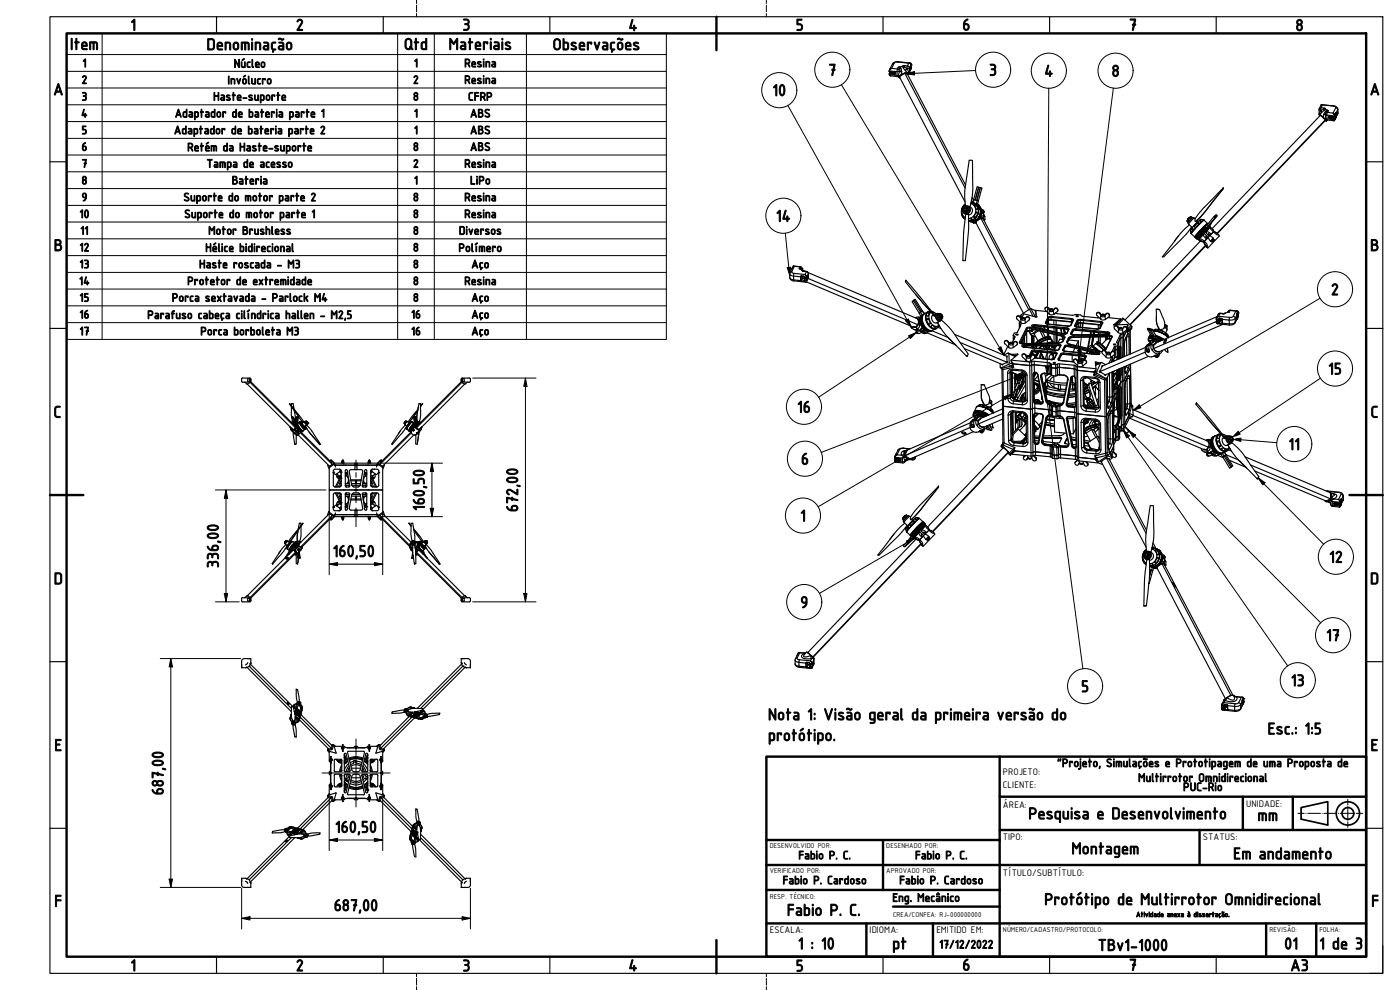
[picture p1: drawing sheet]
<svg xmlns="http://www.w3.org/2000/svg" width="420mm" height="297mm" viewBox="0 0 420 297" stroke-linecap="round" stroke-linejoin="round" font-family="sans-serif">
<defs><g id="words">
<g font-size="5.3">
<text x="39.1" y="9.2">1</text>
<text x="88.8" y="9.2">2</text>
<text x="138.8" y="9.1">3</text>
<text x="188.6" y="9.3">4</text>
<text x="238.8" y="9.2">5</text>
<text x="288.8" y="9.1">6</text>
<text x="338.8" y="9.1">7</text>
<text x="388.8" y="9.3">8</text>
<text x="21" y="14.9">Item</text>
<text x="62" y="15">Denominação</text>
<text x="121.2" y="14.9">Qtd</text>
<text x="134.6" y="14.9">Materiais</text>
<text x="165.8" y="15">Observações</text>
<text x="248.6" y="22.7">7</text>
<text x="296.8" y="22.7">3</text>
<text x="313.4" y="23">4</text>
<text x="333.6" y="23">8</text>
<text x="16" y="28.5">A</text>
<text x="231.8" y="28.8">10</text>
<text x="411.1" y="28.5">A</text>
<text x="232.8" y="66.5">14</text>
<text x="16.1" y="75.3">B</text>
<text x="411.2" y="75.3">B</text>
<text x="399.4" y="88.5">2</text>
<text x="398.6" y="112.3">15</text>
<text x="16" y="125.3">C</text>
<text x="239.2" y="123.8">16</text>
<text x="411.3" y="125.3">C</text>
<text x="386.7" y="135">11</text>
<text x="240.4" y="139.4">6</text>
<text x="127.4" y="153.3" transform="rotate(-90 127.4 153.3)">160,50</text>
<text x="155.4" y="153.7" transform="rotate(-90 155.4 153.7)">672,00</text>
<text x="240.1" y="156.4">1</text>
<text x="99.8" y="167.1">160,50</text>
<text x="65.6" y="170.5" transform="rotate(-90 65.6 170.5)">336,00</text>
<text x="398.9" y="168.8">12</text>
<text x="16.1" y="175.3">D</text>
<text x="411.1" y="175.3">D</text>
<text x="240.2" y="182.4">9</text>
<text x="398" y="192.3">17</text>
<text x="324.4" y="207.6">5</text>
<text x="387.4" y="205.9">13</text>
<text x="230.5" y="216.1">Nota 1: Visão geral da primeira versão do</text>
<text x="380.4" y="220.3">Esc.: 1:5</text>
<text x="16.3" y="225.3">E</text>
<text x="230.5" y="222.3">protótipo.</text>
<text x="411.3" y="225.3">E</text>
<text x="49.1" y="238.6" transform="rotate(-90 49.1 238.6)">687,00</text>
<text x="308.6" y="245.8">Pesquisa e Desenvolvimento</text>
<text x="100.5" y="249.8">160,50</text>
<text x="377.4" y="246.3">mm</text>
<text x="321.5" y="256.3">Montagem</text>
<text x="370.1" y="257.8">Em andamento</text>
<text x="16.3" y="272">F</text>
<text x="100.2" y="273.3">687,00</text>
<text x="236.1" y="274.7">Fabio P. C.</text>
<text x="313.4" y="271.5">Protótipo de Multirrotor Omnidirecional</text>
<text x="411.5" y="272">F</text>
<text x="239.4" y="284.8">1 : 10</text>
<text x="267.8" y="284.8">pt</text>
<text x="329.4" y="285.3">TBv1-1000</text>
<text x="385.4" y="284.8">01</text>
<text x="395.9" y="284.8">1 de 3</text>
<text x="39.1" y="291.4">1</text>
<text x="88.8" y="291.4">2</text>
<text x="138.8" y="291.4">3</text>
<text x="188.6" y="291.4">4</text>
<text x="238.8" y="291.5">5</text>
<text x="288.8" y="291.2">6</text>
<text x="338.8" y="291.2">7</text>
<text x="387.2" y="291.3">A3</text>
</g>
<g font-size="3.8">
<text x="24.7" y="20.1">1</text>
<text x="70.1" y="20.3">Núcleo</text>
<text x="124.2" y="20.1">1</text>
<text x="139.3" y="20.1">Resina</text>
<text x="24.5" y="25.1">2</text>
<text x="68.3" y="25.3">Invólucro</text>
<text x="124" y="25.1">2</text>
<text x="139.3" y="25.1">Resina</text>
<text x="24.3" y="35.2">4</text>
<text x="24.5" y="30.2">3</text>
<text x="52.5" y="35.2">Adaptador de bateria parte 1</text>
<text x="64" y="30.2">Haste-suporte</text>
<text x="124" y="30.2">8</text>
<text x="124.2" y="35.2">1</text>
<text x="140.5" y="30.2">CFRP</text>
<text x="141.1" y="35.2">ABS</text>
<text x="24.5" y="40.2">5</text>
<text x="52.2" y="40.2">Adaptador de bateria parte 2</text>
<text x="124.2" y="40.2">1</text>
<text x="141.1" y="40.2">ABS</text>
<text x="24.5" y="45.2">6</text>
<text x="56.2" y="45.4">Retém da Haste-suporte</text>
<text x="124" y="45.2">8</text>
<text x="141.1" y="45.2">ABS</text>
<text x="24.5" y="50.3">7</text>
<text x="62" y="50.3">Tampa de acesso</text>
<text x="124" y="50.3">2</text>
<text x="139.3" y="50.3">Resina</text>
<text x="24.5" y="55.3">8</text>
<text x="69.6" y="55.3">Bateria</text>
<text x="124.2" y="55.3">1</text>
<text x="141.1" y="55.3">LiPo</text>
<text x="23.8" y="65.4">10</text>
<text x="24.5" y="60.4">9</text>
<text x="55" y="60.4">Suporte do motor parte 2</text>
<text x="55.3" y="65.4">Suporte do motor parte 1</text>
<text x="124" y="60.4">8</text>
<text x="124" y="65.4">8</text>
<text x="139.3" y="60.4">Resina</text>
<text x="139.3" y="65.4">Resina</text>
<text x="24.1" y="70.4">11</text>
<text x="62.5" y="70.4">Motor Brushless</text>
<text x="124" y="70.4">8</text>
<text x="137.7" y="70.4">Diversos</text>
<text x="23.8" y="75.4">12</text>
<text x="61.6" y="75.6">Hélice bidirecional</text>
<text x="124" y="75.4">8</text>
<text x="137.6" y="75.6">Polímero</text>
<text x="23.8" y="80.5">13</text>
<text x="59.7" y="80.5">Haste roscada - M3</text>
<text x="124" y="80.5">8</text>
<text x="141.4" y="80.5">Aço</text>
<text x="23.7" y="85.5">14</text>
<text x="56.2" y="85.5">Protetor de extremidade</text>
<text x="124" y="85.5">8</text>
<text x="139.3" y="85.5">Resina</text>
<text x="23.8" y="90.5">15</text>
<text x="23.8" y="95.5">16</text>
<text x="44.2" y="95.7">Parafuso cabeça cilíndrica hallen - M2,5</text>
<text x="51.6" y="90.5">Porca sextavada - Parlock M4</text>
<text x="123.4" y="95.5">16</text>
<text x="124" y="90.5">8</text>
<text x="141.4" y="90.5">Aço</text>
<text x="141.4" y="95.5">Aço</text>
<text x="23.8" y="100.6">17</text>
<text x="60.1" y="100.6">Porca borboleta M3</text>
<text x="123.4" y="100.6">16</text>
<text x="141.4" y="100.6">Aço</text>
<text x="317.2" y="230.1">&quot;Projeto, Simulações e Prototipagem de uma Proposta de</text>
<text x="341.5" y="234.6">Multirrotor Omnidirecional</text>
<text x="355" y="237.3">PUC-Rio</text>
<text x="239.6" y="257.8">Fabio P. C.</text>
<text x="274.6" y="257.8">Fabio P. C.</text>
<text x="234.9" y="265.3">Fabio P. Cardoso</text>
<text x="269.9" y="265.3">Fabio P. Cardoso</text>
<text x="267.8" y="270.5">Eng. Mecânico</text>
<text x="281.9" y="284.6">17/12/2022</text>
</g>
<g font-size="3.1">
<text x="301" y="232.5">PROJETO:</text>
<text x="301" y="236.5">CLIENTE:</text>
<text x="301" y="242.3">ÁREA:</text>
<text x="374" y="242">UNIDADE:</text>
<text x="301" y="252">TIPO:</text>
<text x="361" y="252">STATUS:</text>
<text x="301" y="262.8">TÍTULO/SUBTÍTULO:</text>
<text x="231" y="280">ESCALA:</text>
<text x="261" y="280">IDIOMA:</text>
<text x="281" y="280">EMITIDO EM:</text>
</g>
<g font-size="2.3">
<text x="231" y="254.5">DESENVOLVIDO POR:</text>
<text x="266" y="254.5">DESENHADO POR:</text>
<text x="231" y="262">VERIFICADO POR:</text>
<text x="266" y="262">APROVADO POR:</text>
<text x="231" y="269.6">RESP. TÉCNICO:</text>
<text x="268" y="275.3">CREA/CONFEA: RJ-000000000</text>
<text x="341" y="275.1">Atividade anexa à dissertação.</text>
<text x="301" y="279.6">NÚMERO/CADASTRO/PROTOCOLO:</text>
<text x="381" y="279.6">REVISÃO:</text>
<text x="396" y="279.6">FOLHA:</text>
</g>
</g></defs>
<g fill="none" stroke="#000" stroke-width=".34">
<path d="M271.2 19.7l-1.6 .5M273.5 19.5v.1M273.5 19.5l-.1-.4-.3-.2-3.8-.4a1.5 1.5 0 0 0-1.5 .7l-.9 2.3M273.5 19.5l-.5 1.4M266.9 22.1h.1M266.9 22.2l.2 .5 2.3 .3 .7 .4M266.9 21.6l1.6 .1 .2 .4M267 21.9l1.7 .1M267 21.9l-.1 .2M267.3 21.6v.2M271.5 22l.8 .3 17.5 33.2M271.5 22l18.1 34.4"/>
<path d="M271.5 22l-1.6 1 19.7 37.6M272.7 22.1h.1M273.2 20.1h.2M273.5 20.1v.1M273.5 20.2l-.7 1.8-.4 .3M396 34.5l-.1-.4a2.9 2.9 0 0 1 .6-2.6l3.8 .3a1.22 1.22 0 0 1 1.2 1 4 4 0 0 1-.8 3M396 34.5l.2 .2M396.2 34.1l-.2 .4M397.6 32.5l.3 .4 .7 .3M397.8 35.9l-32.5 34.2M397.8 35.9l-32.5 34.1M397.8 35.9l-1.5-1.3-32.5 34"/>
<path d="M397.9 33.8l-.2 .7M398.2 36h.1M398.4 36l-.3 .3-.4-.2M398.7 35h1.8M398.9 34.9l.2 .3 1.6 .2M400.7 34.7h.1M400.7 35.8l-.3 .4-2.1-.2M400.7 35.4v.4M400.7 34.7l-.2 .4M400.9 33.8l-.2 .9M291.7 59.3l.4 .8M292.2 59.9l1.4 .4"/>
<path d="M292.2 59.9l1-3.8 1 .2-1 3.8 1-3.8 .5 .1-1.3 4.9M292.2 59.9l-.3 .8-.4-.6M293.7 56.2l-1 3.8M367.1 56.4l-.1 .4-5.6 7-2.5 2.6h-.3v-.8M367.1 56.4l-2.7 2.7a37 37 0 0 0-5.8 6.5M367.1 56.4l-.1 .4-6.1 7.6-2.1 2M240.2 80l.5 .6M288.6 63.8l.7 1.6-.6-.7zM289 62.5a1.1 1.1 0 0 1 1.8-.3 1.1 1.1 0 0 1-.4 1.8 1.1 1.1 0 0 1-1.5-1v-.2M289.1 63.5l1 .3M289.2 62.3a.79 .79 0 0 1 1.3 .3 .79 .79 0 0 1-.9 1.1 .77 .77 0 0 1-.7-.6 .77 .77 0 0 1 .3-.8zM289.2 62.9a.45 .45 0 0 0 .4 .5 .45 .45 0 0 0 .5-.5"/>
<path d="M289.2 61.7l.3-.2-.9 1.6zM289.4 62.5a.45 .45 0 0 1 .5-.1 .45 .45 0 0 1 .2 .5l-.3-.5a.44 .44 0 0 1 .2 .7 .44 .44 0 0 1-.7 .1 .44 .44 0 0 1 .1-.7zM289.6 64.2l.4 .1 .7-.1v1.7a42.4 42.4 0 0 1-.6 8.7l-.4 3.5-.7 .1M289.6 62.4a.49 .49 0 0 1 .5 .5 .49 .49 0 0 1-.6 .4M289.7 61.4a2.33 2.33 0 0 0 0 3.9M289.7 61.2a2.87 2.87 0 0 0-.1 4.6M289.7 61.9a1.17 1.17 0 0 1 1.4 .7 1.17 1.17 0 0 1-.6 1.5 1.17 1.17 0 0 1-1.5-.5M289.8 62.4a.43 .43 0 0 1 .2 .4 .43 .43 0 0 1-.3 .4M289.8 61.8a26.2 26.2 0 0 1 .6-10.3l.5-3.4h.9l.1 5.1a24 24 0 0 1-.8 8.9M289.8 64.2l-.6 5.3-.2 8.7 .7-.1M289.9 63.7l.2 .1M290.1 62.6a.48 .48 0 0 1-.1 .5 .48 .48 0 0 1-.4 .2"/>
<path d="M290.4 62.2l.3 1M290.5 61.9l.6 .2M290.5 63.1l.2 .1M290.7 65.6l.6-.1a.28 .28 0 0 1 .4 .1 .28 .28 0 0 1-.2 .4l-.8 .1M290.7 63.2l-.6 .6M291.1 62.1a1.26 1.26 0 0 1 .7 1.4 1.26 1.26 0 0 1-1.1 1M291.3 61.1a2.32 2.32 0 0 1 1.5 2.5 2.32 2.32 0 0 1-2.1 2M291.4 60.7l.4 .2-.4 .1M291.4 60.6a2.81 2.81 0 0 1 2.2 3.2 2.81 2.81 0 0 1-2.9 2.4 2.85 2.85 0 0 0 2.9-2.1 2.85 2.85 0 0 0-1.5-3.3 2.83 2.83 0 0 1 2.1 3.5 2.83 2.83 0 0 1-3.5 2 2.82 2.82 0 0 0 3.3-1.7 2.82 2.82 0 0 0-1.3-3.5 2.81 2.81 0 0 1 1.4 3.5 2.81 2.81 0 0 1-3.4 1.7M291.9 66.6l.1 .2M292 66.6l.1 .3M292.1 66.9l.8 .1"/>
<path d="M292.3 61.4a.72 .72 0 0 1 1 .7l.2 .4a.28 .28 0 0 1-.3 .4 .28 .28 0 0 1-.3-.3zM292.4 66.5v.1M292.4 66.6l.5 .1h-.2M292.5 66.5l-.1 .1M292.6 66.5h-.1M292.7 61.1l.7 .2M292.7 66.7l-.6 .2M292.7 66.7h.2M292.8 66.7h.1M292.9 63.7h.3a1.11 1.11 0 0 1-1 1.5zM292.9 66.4l.1 .1M293.3 61.3a2.85 2.85 0 0 1 .8 3.6 2.85 2.85 0 0 1-3.4 1.4"/>
<path d="M293.3 61.3a2.83 2.83 0 0 1 .9 3.6 2.83 2.83 0 0 1-3.4 1.4M293.3 61.3v.1M293.4 66.1l-.6 .5 14.3 27.4M293.4 61.4a2.83 2.83 0 0 1 .9 3.6 2.83 2.83 0 0 1-3.4 1.4 2.85 2.85 0 0 0 3.3-1.5 2.85 2.85 0 0 0-.8-3.5zM293.4 61.3v.1M293.5 61.4l.2 .1M293.7 61.5l.2 .3M293.7 61.5l.1 .1M294.1 65.3l-.2 .3M294.3 65.4h-.1M294.3 62.9a3 3 0 0 1-1.3 3.1M294.4 63a3 3 0 0 1-1.2 3.1"/>
<path d="M294.4 65.6l14.3 27.3M294.6 63.9l.4 .1 .4 .8M294.6 65.6l-1.1 .4M294.7 63.5l.9 1.4M294.7 63.5l.7 1.3M294.8 65.3l.3 .6M294.9 65.3l.2 .4M295 65.3l-.4 .3-.3-.2M295 65.3l.1 .4M295.1 65.7l.5 .2M295.2 65.8l14 26.9M295.3 63.4l-.2 .6 .1-.8-.7-.4 .2 .7"/>
<path d="M295.4 64.8l-.4 .5M295.4 64.8a.88 .88 0 0 0-1.1 .6M295.4 64.8l.2 1.1M295.6 65.9l-.3 .3M353.7 70.7l-1.2 1.7M356.5 65.7l-.1 .2M356.5 65.7l.4-.4-.4 .6M356.5 65.9h-.1M356.5 66l.4 .3M356.5 65.8l-.1 .2M356.6 66.6l-.1 .4 .2 .1M356.8 65.6l-.6 .7"/>
<path d="M356.8 65.6l-.6 .8 .4 .3M356.9 65.3l-.4 .6M356.9 66.3l-.3 .3M357 67.5a33.8 33.8 0 0 0-6.3 7.2l-1.9 2.4 .5-.1 1.7-1.7a39.9 39.9 0 0 0 6.6-7.2M357 65.3h.1M357.1 65.2l-.7 .7M357.1 65.2l-.3 .3M357.1 65.2v.1M357.1 65.3l.4 .3M357.4 65l-.6 .6M357.5 65.6l-.6 .7M357.5 70.1h.1"/>
<path d="M357.5 70.1l1.1 1M357.7 68.6a.36 .36 0 0 1 .4 .2 .36 .36 0 0 1-.1 .4l-.5 .6-.1-.1a.76 .76 0 0 1 .3-1.1zM357.8 68.9l.2 .3M357.8 65.3l-.3-.3-.7 .6M357.9 68.5l-.1 .5 .2 .2M358.3 65.5l-.3-.2-.5 .3M358.4 67.8v.1M358.6 65.6l-.3-.1-1.6 1.7 1.1 1.1M358.7 67.4l.6-.6a.3 .3 0 0 1 .4 0 .3 .3 0 0 1 .1 .4l-.9 .9a.3 .3 0 0 1-.4 0 .3 .3 0 0 1 0-.4zM358.8 71.3l.1 .1M359 71.5a1.48 1.48 0 0 1 .9-1.4l1.8-2 .1 .2-2.3 2.5-.4 .7M359 71.5l.1 .1"/>
<path d="M359.2 66.2l.3 .3M359.3 67l.3-.2 .2 .3M359.5 66.6l-1.6 1.6M359.8 67.2l-.3-.3-1.1 1.1M359.8 71.7v.3l.8 .4M359.8 71.7l.1 .1M359.9 71.8a1.48 1.48 0 0 1 1.5 .6M359.9 71.8l.9 .7 .2-.1 .1 .3 .2-.1M360 71.2l.2-.2-.4 .4zM360 66.2a.67 .67 0 0 1 1.1-.3l-.1 .2a.62 .62 0 0 1-1 .1zM360.2 72.1l-.1 .1M360.2 66.4h.1"/>
<path d="M360.3 72.2l-.1 .1M360.3 72.2l-22.7 23.8M360.5 70.8l.4-.4-1 1zM360.7 70.3l.3-.3-1 1.2zM361.2 69.9l-.5 .7 .6-.6M361.3 70.2a1.17 1.17 0 0 0 .8 1.5l-.7 .7M361.3 72.6l.1 .6 .9 .8M361.3 66l-1-.2-2.1 2-1 1.3 .3 1M361.3 66l-1.4 1.3-2.4 2.8M361.3 66.1l-1.7 1.5-2.1 2.5M361.3 66l.1 .1M361.3 70.2l-1.5 1.5"/>
<path d="M361.4 66.1l-1.7 1.4-2.2 2.6M361.4 66.1l1 .9M361.4 72.4l-.1 .2M361.4 72.4a1.5 1.5 0 0 1 .9 1.6M361.4 70.1l-.1 .1M361.6 69.5l1.1-.9-1 1.1 1.4-1.8-2.4 2.3-1.2 1.6 1.8-1.8M361.6 73.4l.4 .5M361.7 73.9l.8 .5-.2-.4M361.7 67.6l-2.6 2.8M361.8 73.9h.2M361.8 73.6l-22.7 23.8M361.8 73.9l-22.6 23.6"/>
<path d="M361.8 67.9v.1M361.9 73.7l-.1 .1M361.9 68.4l-.1-.1-.6 .6-2.2 2.6M361.9 68.4l-2.7 3.1-.1 .2 .4 .1M362.1 70.7l-.2 .4 .3 .5M362.3 67.4l-2 1.9-1.5 2 2.9-3.4v.3M362.4 68.6l.3-.3-1 1zM362.4 67.1l-1.8 1.5-2 2.5M362.4 67.3l.4 .3M362.4 67.3l-.6 .6M362.5 70.4l.2-.3 .1 .3 .3-.1 .2 .2M362.5 71.4l.8 1 .9-.9"/>
<path d="M362.5 71.4l-1.1 1M362.5 67.2a14.9 14.9 0 0 0-3.9 4l.2 .1M362.7 68.4l.1-.1-.4 .4zM362.8 67.8l-.6 .6h-.3M362.8 67.8l-.5 .5-.4-.1-.1-.3M362.8 67.8l-.2 .3M362.9 70.9l-1.3-1.4-.3 .2-.2 .2 1.5 1.3M362.9 67.5l-.1 .1M363 67.6l.1 .1M363.1 70.6l1.1 .9M363.1 70.6l-.6 .8M363.1 67.7l-1.7 1.6-2.1 2.5"/>
<path d="M363.1 67.7v.3M363.3 68.2a1.4 1.4 0 0 0 .9 1.3M363.3 68.2l-1.5 1.5a1.22 1.22 0 0 1 1.7 .6l.7-.8M363.3 68.2l1 1.3M363.5 72.3l-.2 .1 .4 .1M363.9 71.8l.2-.2 .3 .4-.6 .6-.4-.4zM364.1 72.2l.1 .1M364.2 71.5v.3M364.2 71.5l-.1 .1M364.2 69.5l.2 .3a1.11 1.11 0 0 0 1.3 .6M364.2 69.5l-1.1 1.1M364.2 72.1l-.2 .3z"/>
<path d="M364.3 69.5l-.1 .1M364.3 69.5l.7 .3 .7 .6M364.4 65l-2 2.3M364.6 64.8l.3-.1 .1 .3zM364.7 64.7l-.2 .2M364.7 65.3l-1.9 2.3M364.9 64.5l-.2 .2M365 65.1l-2 2.3 .2-.2M365.3 64.8l-2.5 3M365.7 70.4l.2 .4-3.4 3.6M239.9 80.6l.7 .4 .3 .4M240.2 80l-2.1-.2-.5 .9a3.2 3.2 0 0 0-.5 2.9l.4 .5 .5 .2 3.9 .3a2.59 2.59 0 0 0 .4-3.1l-1.3-.1"/>
<path d="M240.4 80.9l1.3 .5M240.7 80.6l.1 .5M241.4 84v.3M241.4 84h.1M241.7 83.4l-.3 .6M242 84.6l32.2 13.5M242.1 83.5h-.1M242.4 82.7l-.4 .8-.6-.1-.1-.5-1 .1M242.5 83.6l33 13.8M242.6 81.8l32.8 13.9 .3 .7-.2 1M271.9 84.1l-.2 .5 8.8 10.3M271.9 84.1l-.2 .5"/>
<path d="M271.9 84.1l8.6 10.2M273.3 97.8l.3 .7M273.6 98.5a1.38 1.38 0 0 0 1.5 .3M273.8 90.5l.4-.2zM273.8 90.5l2 3.4M274 90.3l.4-.2zM274 90.3v.1M274.2 98l.2 .1M274.2 90.3l2.1 3.4M274.2 98.8l1.3 .5h.7M274.3 90.1l.4-.2zM274.3 90.1h.1"/>
<path d="M274.4 98.1l.6 .1M274.4 98.1l-.8 .4M274.4 90.1l2.1 3.4M274.4 98.1l.3 .1M274.7 89.9l2.7 4.1M274.7 98.1l.3 .1M274.8 88.4l5.7 6.5v-.6M275 95.2v.2M275 95.2a.46 .46 0 0 1 .4-.2 .46 .46 0 0 1 .4 .3M275 98.2l.1 .6M275 95.2l-.3 .2M275.1 98.8l1.1 .5"/>
<path d="M275.4 95.9h.1M275.5 97.4l-.2 .2M275.5 96l.2 .1M275.8 95.2l.3 .1M275.8 93.9l.5 .9M275.9 95.4l-.6 .2M275.9 95.4l.1 1.9 .3 .1M275.9 95.4h.2M275.9 97.4a1.21 1.21 0 0 1-.8 1.4l-.1-.6M275.9 97.4l-.8 .4 .1 .3-.2-.1v.2M276 97.3l-.1 .1M276.1 95.9a4.1 4.1 0 0 0 1.3 3.1"/>
<path d="M276.2 99.3l.2 .3 1.6 .4M276.2 93.7l-.4 .2M276.3 93.7h-.1M276.3 94.8a3.5 3.5 0 0 0 2.6 4.7l.5-.2M276.3 94.9h.1M276.3 98.8h.1M276.3 98.8l.1 .1M276.3 98.9h.1M276.3 94.8l.1 .1M276.4 98.8a.31 .31 0 0 0-.1 .4 .31 .31 0 0 0 .5 .1M276.4 98.7v.1M276.4 94.9a3.5 3.5 0 0 0 2.7 4.5l.3-.1"/>
<path d="M276.4 94.9v.1M276.4 95a3.5 3.5 0 0 0 2.5 4.4M276.4 95h.1M276.5 99.8l.8 .3 .7-.1M276.5 93.5l-.3 .2M276.6 94.9a3.6 3.6 0 0 0 2.5 4.4M276.6 94.8a3.4 3.4 0 0 0 2.8 4.5l.3-.1 4.8 2M276.6 94.8a3.4 3.4 0 0 0 2.6 4.6l.4-.1M276.6 94.8v.1M276.7 93.2l-.2 .2M276.7 94.8l-.1 .1M276.7 93.2l-.2 .3"/>
<path d="M276.8 99.6l-1.1 .5-.4-.3-.1-.6a.46 .46 0 0 0-.2 .6 .46 .46 0 0 0 .6 .2M276.8 93.2h-.1M276.8 98.3l-1 .8-.7-.3M276.9 94.5l.6-.4a2.84 2.84 0 0 0 .2 4.2l1.3 .9 .9-.1a2.53 2.53 0 0 1-3.2-2.3l-.1-1.3zM277 98.6l-.7 .3M277.1 99.1l.1 .6M277.1 99.1h.1M277.2 99.7l.8 .3M277.4 94l-1.1 .8M277.4 94v.1M277.4 99h.1M277.4 99l-.9 .4"/>
<path d="M277.8 99.3l-.6 .4M277.8 95.1a4.1 4.1 0 0 0 1.5 3.1M278.1 95.7l.6-.1 .5 1.2a.37 .37 0 0 1-.2 .5 .37 .37 0 0 1-.5-.2zM278.2 99.9l8.5 3.5M278.4 93.8h.7l-.4 .8a.38 .38 0 0 1-.4 .2 .38 .38 0 0 1-.3-.3zM278.6 99.5l-.6 .5M279.3 93.5h.1M279.3 93.4a1.74 1.74 0 0 0-1.3 2.7 2.94 2.94 0 0 0 3 2.5l.6-.7M279.5 93.7a2.33 2.33 0 0 0 .1 3.5 1.33 1.33 0 0 0 2.2 .3l-.5 .8 .4-.7M279.6 97.7l1.2 .3a.65 .65 0 0 1-.8 .6 .65 .65 0 0 1-.4-.9zM279.8 93.6l1.2 .5M279.8 93.6l.3 .1"/>
<path d="M280.1 94.6a1.26 1.26 0 0 0-.3 1.6 1.26 1.26 0 0 0 1.5 .5M280.9 98.6a1.95 1.95 0 0 1-2.5 .2 3.5 3.5 0 0 1-1.1-4.6l1.3-.7a2.9 2.9 0 0 0 .2 4.3l.9 .7 1.3 .1M281.1 94.1l-.6 .2M281.3 96.7l.7 1.2M281.3 94.5l.1 .8M281.3 94.1a1.16 1.16 0 0 0-.7 1.1 1.16 1.16 0 0 0 .8 1l.6 .2 .4-.2M281.4 95.3l.6 .6 .4-.2M281.4 98.2l1 .4M281.6 97.9h.1M281.6 94.3l-.3 .2M281.8 95.2l-.4 .1M281.9 94.3a.79 .79 0 0 1 .9 .4 .79 .79 0 0 1-.3 1 1.08 1.08 0 0 1-.6-1.4z"/>
<path d="M281.9 94.2a.81 .81 0 0 0-1 .2 .81 .81 0 0 0 .1 1.1 .81 .81 0 0 0 .8 .8 .81 .81 0 0 0 .8-.7M282 97.9l1.8 2.6 1.3 1.3M282 94.2l-.4 .1 .2 .9 .3 .2M282 94.2a.86 .86 0 0 1 .8 .5 .86 .86 0 0 1-.1 .9M282 94.6l.4 .6M282.1 96.3l-.8 .4M282.1 95.4l.3 .3 .3-.1M282.2 94.4a.52 .52 0 0 0-.2 .6 .52 .52 0 0 0 .5 .3M282.2 94.1l-.9 .4M282.2 94.5a.38 .38 0 0 1 .5 .2 .38 .38 0 0 1-.3 .5l-.2-.3zM282.3 94.4l.2 .1zM282.4 94.5a.41 .41 0 0 0-.4 .5 .41 .41 0 0 0 .7 .2v-.2"/>
<path d="M282.5 96a26.4 26.4 0 0 1 6.2 7.6l1.9 2.7-.5 .6-5.5-5.5 2.4 2.3M282.7 95.2l-.4 .1M305.1 95.1a.62 .62 0 0 1 .6-.4 .62 .62 0 0 1 .5 .4l.3 .6M305.9 96.9v1.1M305.9 98l.2 .2M305.9 98v.4M306.1 96.5a.55 .55 0 0 0 .3 .9l-1 2.2-1 .4-.3 .6M306.2 96.7a1.02 1.02 0 0 0 1.6 .1M306.5 95.9l-.3 .8M306.5 95.9l-.3-.7a.55 .55 0 0 0-.8-.3 .55 .55 0 0 0-.2 .8l1 1M306.5 95.8v.1M306.7 95.4v.4"/>
<path d="M306.7 95.6l-.2 .1a.58 .58 0 0 0 .5 .5 .58 .58 0 0 0 .6-.3M306.7 95.4h.6l-.2 .2zM306.8 95.3l-.1 .1a.3 .3 0 0 0 .3 .2 .3 .3 0 0 0 .3-.2v-.1M307.4 95.6l.2 .2M307.4 95.4v.4M307.6 95.8h.1M307.8 95.4a.61 .61 0 0 1 .8-.3 .61 .61 0 0 1 .3 .8M307.8 95.4a.59 .59 0 0 1 .8-.2 .59 .59 0 0 1 .2 .9l-1 .7M307.8 95.4l-.2 .6 .2 .8M308.1 99.6v3.5M308.7 99.3l.6 1.1M309.6 99l.3-.2 9.3 2.3 .2 .3-.5 1.1-1.4 .4"/>
<path d="M309.8 97.9l9.4 2.3 .9-.1 .5-1.2M310 98.9l-.2 .5-1.1-.1-.5 .1-1.8 3.7M310 98.9h.1M310.5 97.8l10.1 1.2M310.5 97.8l-.2 .3M310.6 97.8l-.2 .4M310.8 93.5l-.2-.4-1.2-.4-.5 .1-2.6 1.8 .4 .7M310.8 93.5v-.4l.2 2-3.7-.9-.8 1.5M310.8 93.5l.2 1.6M310.8 93.1l3.3 .4M311.2 99.1l-1.9 1.3M311.7 99.3l-1.5 .8h.2"/>
<path d="M312.1 98.5l1.3 .3M312.1 99.3l1 2M312.8 99.5l.9 1.6M313 99.6h-.1M313.3 98.1l.4 .8M313.6 92.5a.63 .63 0 0 1 .6-.4 .63 .63 0 0 1 .6 .4l.2 .6M314.2 96.7l.3-.1v-.5l-.5 1M314.5 96.6l.2-.4 .6-.2 6.4 .7M314.7 98.2v.9M314.7 99.9v1.1M314.8 94.1a1.04 1.04 0 0 0 1.5 .1M315 93.2a.75 .75 0 0 0 1.1 .1"/>
<path d="M315 93.2l-.2 .9M315 93.2l-.3-.5a.55 .55 0 0 0-.8-.5 .55 .55 0 0 0-.1 .9l1 1M315 93.2h.1M315.2 93l-.2 .2M315.2 92.9v.3M315.3 92.7v.1a.3 .3 0 0 0 .3 .2 .3 .3 0 0 0 .2-.3M315.3 92.7l.5 .1-.3 .1zM315.9 92.9l.2 .3M315.9 92.9v.3M316.1 93.2h.1M316.4 92.8a.6 .6 0 0 1 .8-.4 .6 .6 0 0 1 .2 .9M316.4 92.7a.6 .6 0 0 1 .8 0 .6 .6 0 0 1 .1 .8l-1 .7a1.24 1.24 0 0 1 .1-1.5z"/>
<path d="M316.8 93.9l.6 .2 4.4 .5 1.1-.3 1.3 .2 .7 .4 5 .4M316.8 93.8v.1M317.2 98.5v1.2M318.3 98.6l.3 1.4M319.4 98.7l.3 1.5M322 96.1l-.7 1.5-.4 .2-7-.7M323.3 97.4l.2-.4 .6-.1 6.4 .7M323.3 97.5l-.4 .1M323.3 97l-.6 1M323.7 96.9v1.3M327.3 99.5l-.1 .9M328.4 99.6l-.1 .8"/>
<path d="M329.1 94.1a.61 .61 0 0 1 .6-.4 .61 .61 0 0 1 .5 .4l.3 .5M329.6 99.8v.6M330.2 95.7a1.07 1.07 0 0 0 1.6 .1M330.4 94.8l-.2 .9M330.4 94.8l-.2-.6a.54 .54 0 0 0-.8-.4 .54 .54 0 0 0-.2 .9l1 1M330.5 94.7a.72 .72 0 0 0 1.1 .2M330.5 94.7v.1M330.5 94.8h-.1M330.7 94.6l-.2 .1M330.7 94.4v.4M330.8 97l-.8 1.5-.4 .2-6.9-.8M330.8 94.3h.5l-.2 .2z"/>
<path d="M330.8 94.3a.33 .33 0 0 0 .3 .3 .33 .33 0 0 0 .3-.2l-.1-.1M331.3 94.3h.1M331.4 94.5l.2 .3M331.4 94.4v.4M331.6 94.7v.1M331.8 95.8h.1M331.8 94.3a.62 .62 0 0 1 .9-.3 .62 .62 0 0 1 .2 .9M331.9 94.2a.6 .6 0 0 1 .8 .1 .6 .6 0 0 1 .1 .8l-1 .7a1.12 1.12 0 0 1 .1-1.6zM332.4 95.3l3.9 .4M334.4 98.1a.62 .62 0 0 1 .6-.4 .62 .62 0 0 1 .5 .4l.3 .6M334.8 97.3l.2 .2 1.9-2.1 2.6 2.4a.72 .72 0 0 1-.3 1.1v7.3M335.5 99.6h.1"/>
<path d="M335.5 99.6a1.02 1.02 0 0 0 1.6 .2M335.5 96.7h.2M335.7 98.8l-.2 .8M335.7 98.8l-.3-.6a.55 .55 0 0 0-.7-.4 .55 .55 0 0 0-.2 .9l1 .9M335.7 98.7v.1M336 98.5l-.3 .2a.65 .65 0 0 0 1.2 .1M336 98.4v.4M336 98.3l.6 .1-.4 .1zM336 98.3a.3 .3 0 0 0 .3 .3 .3 .3 0 0 0 .3-.3h-.1M336.3 95.7l-2.1 1.8 4.3-.1-.2 1.4M336.3 95.7v.3l-1.7 1.5M336.7 98.5l.2 .3"/>
<path d="M336.7 98.4v.3M336.9 98.7h.1M337.1 98.4a.59 .59 0 0 1 .8-.4 .59 .59 0 0 1 .3 .9M337.1 98.4a.58 .58 0 0 1 .8-.2 .58 .58 0 0 1 .1 .8l-.9 .8M337.1 98.4l-.3 .5 .3 .9M337.4 99.5l-.3 .6-.8 .3-1.2 2.2 .5 .6M338.4 98.7l-1.2 2.4M338.4 98.7l-.1 1M338.5 98.2l-.1 .5zM338.5 97.4l-.4 .8M344.4 98.8l1.3 2M344.8 98.6l.1 .1"/>
<path d="M344.9 99l1.2 1.9M345.3 98.7l.1 .1M345.4 99l1.2 2M345.8 98.8l1.1 1.9M346 99.2l.8-.4-.7 .4M346 99.3h1a5.7 5.7 0 0 1 3.6 2M346.1 99.3l1.4 .2a5.7 5.7 0 0 1 3.1 1.8 6.5 6.5 0 0 0-4.5-2zM346.4 99a4.1 4.1 0 0 1 4.2 1.7v.6M347 92.8l1 .1 .6 1.4a5.4 5.4 0 0 1 .9 3.8l-.3 .5a.84 .84 0 0 1-.9 .3 .84 .84 0 0 1-.6-.6 6.2 6.2 0 0 1-.7-4.2zM347 92.8l1 .1M347 95l.1 1.7 .6 1.6M347.3 99l1.2 .2 .5 .4-.3 .2-1.4-.5z"/>
<path d="M347.4 99.3l.4 .1M347.8 98.4l-.2 .4M349.4 98.2l.8 .7-.4 1M349.5 97.4l.2 .1M349.5 97.4l.6 .3M349.5 97.4l.7 .5-.1 .5M349.7 99.9l.8 .7 .1 .6-.8-.8zM349.8 98l.4 .5v.4M349.9 97.6l-.1 .4-.3-.1M365 96.5l-18.8 8.1M365.3 95l-18.5 8M365.3 96l-.3 .5"/>
<path d="M365.9 95.5l.8 .2 .1 1.3M365.9 95.5l-.2 .1M365.9 95.5l-.2 .5-.6-.1M366.2 94l-.6 .3-.5 1.7M366.2 94l1.3 .1M367 97.3l-19.1 8.3-.6-.2M367.8 93.9l-.5 .2M368.4 93.8l-1.2 .4M368.4 93.8l.4-.6 .4-.1 2.3 .3 .1 .5M368.9 93.7l-.5 .1M371.2 94.2v.3M371.2 94.2h.2"/>
<path d="M371.2 95.8l-.5 1a1.62 1.62 0 0 1-1.7 .7l-3.7-.4-.3-.6M371.2 94.5v1.3M371.2 94.5h.4M371.3 93.8l-.1 .4M371.6 94.5h.1M371.6 93.9l-.2 .3M371.6 94.6l-.4 1.2M371.6 93.9h.1M72.5 113.7v.7M72.8 113.4l-.3 .3M72.8 113.4h2.3l.2 1.1-.2 .2h-2.3l-.3-.4M74.3 115.2l13.7 13.7"/>
<path d="M74.9 113.9l-.1-.3h-.4l-.1 .8 .6 .1v-.3M74.9 113.8h.4M74.9 114.2h.3M75 114.2h-.1M75.1 114.7l13.6 13.6M75.2 114.6h.1M75.2 114.6l-.9 .6-1-.5M75.2 114.5v.1M75.2 114.5l13.3 13.2M75.2 114.2h.1M138.4 113.8h.4M138.5 114.2h-.1"/>
<path d="M138.5 114.5l-13.4 13.3M138.5 114.5v.1M138.5 114.6l.8 .6h.4l.3-.4M138.5 114.6h.1M138.6 114.7l-13.6 13.6M138.8 113.9l.1-.3h.4v.8l-.5 .1v-.3h-.4M139.4 115.2l-13.6 13.7M139.4 115.2v.1M140.4 114.7l-.3 .1M140.9 113.4l.2 .2 .1 .8-.3 .3M140.9 113.4h-2.3l-.2 .3v.8l.2 .2h2.3M286.5 100.3l15.8 6.7"/>
<path d="M288.2 102.8l14.1 5.9M289.4 104.6l11.5 4.8M290.1 106.8v.1M294.5 115.4l.9 .1 .6 1.4a4.7 4.7 0 0 1 .8 4.2l-.2 .2a.86 .86 0 0 1-1.5-.4 7 7 0 0 1-.6-4.1zM294.5 115.4l.9 .1M294.5 117.6v1.7l.6 1.6M300.3 110.3l.4 .3 .2 11.1M301.2 106.4v.1l1.3-.6 .3 .1v3.2l-2.4 1.2-.3-1.3M301.2 106.4h.4M301.5 102.5a.62 .62 0 0 1 .5-.4 .62 .62 0 0 1 .6 .4l.3 .6M302 108.8l-1.1 .7-.2-.2M302.1 106.9l.2-.1v1.9l-.3 .1"/>
<path d="M302.1 108.8l.1 .1M302.3 108.6h.1M302.4 104l-1.2 2.4M302.6 104.1a1.02 1.02 0 0 0 1.5 .2M302.6 105.9l2.2 1M302.8 103.2a.67 .67 0 0 0 1.2 .1M302.8 103.3l-.2 .8M302.8 103.3l-.2-.7a.56 .56 0 0 0-.8-.3 .56 .56 0 0 0-.2 .9l1 .9M302.8 103.2v.1M303.1 103l-.3 .2M303.1 102.9v.3M303.1 102.7l.6 .1-.5 .1z"/>
<path d="M303.1 102.7v.1M303.2 111.4l.5-.3 3 .2a1.2 1.2 0 0 1 1.1 1M303.4 108.1l5.6 .5 1.4-.2 4.4 .4 .8 .5M303.4 108.1l.1 .3 .8 .8 4.7 .5M303.5 106.3h2l-2.1 1.8M303.7 117.8l-.1 .5M303.7 102.7v.1a.3 .3 0 0 1-.3 .2 .3 .3 0 0 1-.3-.2M303.7 111.6l-.2 .5 .1 6.7 .1 .5 1.7 .9 1.9 .2 .5-.4M303.7 103l.3 .2M303.8 119.3l.8 .2M303.8 111.7l1.4 .7M304.1 100.6l.5 .5-.9 2.1"/>
<path d="M304.1 100.6v1M304.1 101.6l.2 .2M304.1 101.6v.5M304.2 102.8a.61 .61 0 0 1 .8-.3 .61 .61 0 0 1 .3 .8M304.2 102.8a.59 .59 0 0 1 .8-.2 .59 .59 0 0 1 .1 .9l-1 .8M304.2 102.8l-.2 .6 .1 .9M304.2 119.4v.1M304.3 106.6h.8M304.5 112.1l.1 5.3-1 .5M304.6 116.9h.3M304.6 119.1l-.1 .3M304.6 119.1v.4"/>
<path d="M305 112.3l.1 1.4M305.1 119l-.7 .6M305.2 117.4l-.1 1.6M305.2 112.4l-.2 .1M305.4 114.2l-.8 2.2M305.9 116.5v.9M305.9 115.9l-1.5 3.6M306 112.4l.5 .5a1.24 1.24 0 0 1-1.2 1.4M306.1 102.9l.5 .2 10.9-.2M306.2 115.9l.3-.7a1.06 1.06 0 0 1-.9 1.4M306.4 112.7l.4-.8 .1 .9M306.5 113.2h.2"/>
<path d="M306.6 115.4v.8M306.6 111.8l1.2 .5M306.7 102.5v.6M306.7 106.5a.61 .61 0 0 1 .6-.4 .61 .61 0 0 1 .6 .4l.2 .6M306.7 118.6l.1 .9M306.8 104l.5 .1M306.9 112.8l.4-.2 .3 .3M307.1 112.8l-.9 1.4-.2 .8-.9 2h-.3l-.9 2.3M307.3 111.5l-2.1 .9M307.3 112.4h.1M307.3 112.4l-.4 .4M307.3 112.4l.5 .5"/>
<path d="M307.5 103.8v.3M307.5 104.1h.1M307.6 112.9l-.1-.2-1.3 3.1-.3 .2M307.6 103.8l-.3 .3M307.6 103.8l10.2-.1 .4 .2M307.6 113l.2 .1M307.6 112.8v.1M307.8 112.3v7.9M307.8 114.1l-2.7 4.9M307.8 115.3l-2.4 4.3-.5 .4 .5-.2-.3 .3M307.8 117.8l-.9 .6-.7 1.2 .1 .2M307.8 119.1l-1.6 .5"/>
<path d="M307.9 108.1a1.07 1.07 0 0 0 1.5 .1M308.1 107.3l-.2 .8M308.1 107.3l-.3-.6a.54 .54 0 0 0-.8-.4 .54 .54 0 0 0-.1 .8l1 1M308.1 107.2v.1M308.1 107.2a.69 .69 0 0 0 1.1 .1M308.1 103.8l.1 .4M308.3 107l-.2 .2M308.3 106.9v.3M308.4 106.8h.1M308.9 106.8a.3 .3 0 0 1-.2 .2 .3 .3 0 0 1-.3-.2M309 109.7l-4.9-.5-.5-.3 .6 1.3M309 109.7l1.4-.2 4.4 .4"/>
<path d="M309 107l.3 .2M309 106.9v.3M309.3 100.4l1.5 .6M309.5 106.7a.6 .6 0 0 1 .8 0 .6 .6 0 0 1 .1 .8l-1 .7a1.24 1.24 0 0 1 .1-1.5zM310.2 112.1l.1 8.2 .5 .5 1.7 .1 .4-.2M310.2 112.1l.6-.3 .6 .5 1.5 8.5M310.3 115.1l1.2 .5M310.3 114.8l1.7 .8M310.3 112l-.1 .1M310.3 100.8v2.2M310.3 103.8v.6M310.3 100.1l1.2 2.2"/>
<path d="M310.4 115.1l.1 2.3-.2 .1M310.5 105.4l.6 .5h.6M310.6 107.3h.3M310.7 115.3l.8 .8 .7 .4M310.7 103.8l.3 .2M310.8 103.8l.2 .2M310.8 111.8l-.6 1M310.8 111.8l-.6 1.1M311 111.9l-.8 1.2M311 104h.1M311.1 103.9l-.1 .4M311.1 103.8h.1"/>
<path d="M311.2 103.8l-.1 .7M311.4 116v.8M311.4 115.6h.1M311.4 116.1a1.5 1.5 0 0 1-1.1 1.7l1.1-1.5M311.4 112.8l-1.1 1.2M311.9 105.6l-1.1 1.8M312.6 112.5l1.5 7.5M312.6 103.7l-.9 .8M312.8 119.7l-.2 .1M312.9 107l.1 .6M312.9 103.7l-.9 .9M313.2 115.2h.1"/>
<path d="M313.3 116.2a17.4 17.4 0 0 0 6.4 1.2M313.3 107.6l-.9-2 1 2.1M313.3 103.7l-.2 .3 .3 .7M313.5 112a2.62 2.62 0 0 1-.2 3.3l.5 .3M313.5 117.2a16.8 16.8 0 0 0 6 1.1M313.5 117.3a13 13 0 0 0 6 1.4M313.6 103.7l.2 .7-.1-.7M313.6 117.9a14 14 0 0 0 5.8 1.3M313.7 114.5h.1M313.8 114.5v1.4M313.9 103.7v1.1M314.1 120l2.6 .8 2.2 .2"/>
<path d="M314.4 105.9l-.6 1.8M314.4 114.7v1.2l3.2 .8a3.5 3.5 0 0 1-2.6-1.8M314.4 115.6l.6 .5M314.5 114.1l-.3 .1v.4l3.4 .8M314.5 114.1a.48 .48 0 0 0-.7 .4M314.5 114.1a15 15 0 0 0 5.7 .8M314.5 104.7l.1 .1M314.7 103.7v.7l-.4 .4M314.7 104.3v.1M314.8 109.9l.8 .4M314.9 103.7v.4M314.9 112.2l.7 .4-1.7 1.4"/>
<path d="M314.9 112.2l-1.5-.2-.8 .5M314.9 112.2l-1.1 .7M315 102.9v.1M315 104l-.3 .4 .3 .5M315 101.2h-.8l-1.4 .5-1.8 1.3M315 101.2l-.2 .1 .2 .4M315 101.1a4.6 4.6 0 0 0-4.1 1.7l-.2 .2M315 101.1a5.9 5.9 0 0 0-4.1 1.9M315 101.1v.1M315.1 103.7a.73 .73 0 0 0-.1 .8 .73 .73 0 0 0 .7 .4M315.1 101.1l.2 .2M315.1 101.1v.1"/>
<path d="M315.1 101.1h-.1M315.1 101.5l.1 .2M315.1 101.2l.2 .6M315.1 101.2l-.1 .2 .1 .3M315.1 101.2h.1M315.2 101.7a5.1 5.1 0 0 0-3.4 1.3l.4-.2a4.7 4.7 0 0 1 3.1-1M315.2 101.7h.1M315.3 101.8h.1M315.3 102.9h.4M315.3 102.9l-.6 .1M315.3 102.9h.1M315.3 101.8h.2"/>
<path d="M315.4 102.8l.7-.2 .4 .3M315.4 101.8l-1.9 .4-1.4 .8M315.4 101.8l.4 .9M315.4 103.7l.3 .7M315.5 105.9l-.1 .5a.93 .93 0 0 0-.3 1.5M315.5 101.8l.5 .8zM315.6 109.3l1.2 .1M315.6 109.3v1M315.6 106l.3 .7M315.6 110.3l.1 2.4h1.2l-.1-2.2M315.6 110.3l1.2 .2M315.7 104.9l.6 .1"/>
<path d="M315.7 104.9l.1 .1M315.8 102.7l-1.7 .3M315.9 106.7v.7l-.6 .5M316 103.7l-.3 .7M316 106l-.1 .7M316.1 108.8l.3-.1 .4 .2-.5 .1zM316.2 106v1.8M316.3 113l-.7 .4-.6 .9M316.3 104.4l.2 .4M316.3 112.8v1.8M316.3 115.2v1M316.6 103.7l-.4 .7h-.5"/>
<path d="M316.8 112.8l.8-.3 1.8 .1a1.07 1.07 0 0 1 1 1.2l-1.3 6.8a1 1 0 0 1-.7 .8 1 1 0 0 1-1.1-.3l-1-.1a1.49 1.49 0 0 1-2.2-1M316.8 109.4l1.1-.2 4.5 .4 .8 .5 5.7 .5M316.8 109.4v1.1M317 106.2l-6.7-.8-.5 .3-.6 1.3M317.1 106.2l-.8 1.5-.2 .2-5.6-.5a.61 .61 0 0 0-.2-.9 .61 .61 0 0 0-.8 .3M317.1 103.7l-.7 1.4M317.2 100.5v2.4M317.6 115.4l2.5 .2M317.6 115.4v1.4M317.8 108l4.4 .6M317.9 110.2l-1.1 .3M317.9 110.2l4.5 .4 1 .5"/>
<path d="M318.2 103.8l-.5 1.1-.5 .2-9.9-1M318.2 115.5l.1 1.3M318.3 116.7l1.5 .1M318.7 100.9l.2 .9M319.1 105.2l10.1 1.1 .7-.1M319.2 105.2l.5-1 .6-.2 9.2 2.1 .2 .2M319.2 101.9l-1.1-.1-.6 1.1M320.3 102.8l.5 .4 9.8 2.3a.68 .68 0 0 1 .6-.4 .68 .68 0 0 1 .7 .4l.2 .6M320.7 102l2.9 .3M321.6 113.2l.3-.3a.69 .69 0 0 1 .8 .7l.1 8.2M321.6 113.1l-1.3 8.1 .2 .5 .4 .1 1.4 .1 .5-.1M321.8 106.6v1.9"/>
<path d="M321.9 113v1.8M321.9 114.8v.6M321.9 114.8l.6 .3v1.6M321.9 114.8l-.5 .1M321.9 115.4v1.3M321.9 116.7l-.9 .1M321.9 115.4h.1M321.9 115.4l-.7 .1M322.2 108.1a.61 .61 0 0 1 .6-.4 .61 .61 0 0 1 .5 .4l.3 .6M322.6 104.5l-.6 1.1M322.7 117.2l-1.8 .2M322.7 116.5l-.2 .1h.2"/>
<path d="M322.8 118.1l-2 .2M322.8 118.9l-2.2 .3M322.8 118.4l-2.1 .2M323.3 109.7h.1M323.4 111.1l4.9 .5 .5-.2-.5 1.2M323.4 109.7a1.04 1.04 0 0 0 1.5 .1M323.6 108.7a.72 .72 0 0 0 1.1 .2M323.6 108.8l-.2 .9M323.6 108.8l-.3-.6a.55 .55 0 0 0-.8-.4 .55 .55 0 0 0-.1 .9l.9 1M323.6 108.7v.1M323.6 102.3v1.6M323.6 102.3l-.6 1.4"/>
<path d="M323.7 106.8v1.8M323.7 104.7v1.1M323.7 108.3l.4 .2 .3-.1-.4-.2-.2 .2a.34 .34 0 0 0 .4 .2 .34 .34 0 0 0 .2-.3M323.8 108.6l-.2 .1M323.8 108.4v.4M324.4 108.3h.1M324.5 108.4l.3-.1a.68 .68 0 0 1 .9-.3 .68 .68 0 0 1 .3 .9M324.5 108.5l.3 .2M324.5 108.4l.4 .1M324.5 108.4v.4M324.5 108.4l.2 .1M324.7 106.9l1.1 .3-.3 .5-1.8-.4v.2"/>
<path d="M325 108.2a.6 .6 0 0 1 .8 .1 .6 .6 0 0 1 .1 .8l-1 .7a1.24 1.24 0 0 1 .1-1.6zM325.1 113.7l.5-.4 3 .3a1.1 1.1 0 0 1 1 .9M325.2 113.5l.1 7.7a1.02 1.02 0 0 0 .9 1.1l1.8 .2 1-.3M325.2 114.5l.9 .8 .7 .2M325.2 115.1l1.2 .6M325.2 114.9l1.2 .7M325.2 114.7l.9 .6 .6 .3M325.2 115.6l.7 .3 .5-.2M325.5 117.7a2.19 2.19 0 0 0 .9 1.8M325.6 117.5l-.1 .2M325.7 113.3v.2h.2M325.8 107.1l-.2 .1"/>
<path d="M325.8 107.1l-6.8-.8-.5 .2-.5 1.6M325.8 107l-.4 1M326 113.3l-.4 .1M326.1 116.6h.1M326.1 119.6h.1M326.2 116.6a2.27 2.27 0 0 1 .7 2.6l-.8 .4M326.2 116.6l-.6 .3M326.2 105.3l-.1 .7M326.3 115.7l.2 .6-.6-.2-.1-.2M326.3 113.3l2.5 1.5M326.5 115.5l-.1 .2M326.7 117l-1.5 .6"/>
<path d="M326.7 115.6l2.3 6.6M326.7 117.1l-1.2 .6M326.8 115.5l-.1 .1M326.9 117.5l-1.3 .7M327 104.7l.7-.7 .7 .5-.1 .2M327 101.2l-.6 3.3M327.1 106v.1M327.2 119.8l.4 .2 .5 .9 .2 1.2M327.2 105.5l-.4 .6 .3-.1M327.2 114.3l.1 .1M327.3 119.8a.49 .49 0 0 0-.3 .4 .49 .49 0 0 0 .2 .5M327.4 105.6l-.3 .4"/>
<path d="M327.4 115l2.4 6.9M327.5 115l.3 .3 .4-.2M327.5 106.2l.2-.6 .6 .6M327.5 115l.2 .6M327.5 114.3l-.1 .2-.1-.1M327.7 114.8l-.9 .4M327.8 114.2l-.5 .2M328 104.9l.6-.3 .5 .4M328 104.1l-.4-.3a.74 .74 0 0 0-1 .7M328 104l.3 .4 .2-.1M328 103.9l1.9 1.5M328 104l.4 .3"/>
<path d="M328 103.9l.4 .4M328 103.9v.1M328.1 105.7l.3 .5M328.2 101.2l-.5 2.7M328.3 114.5l.3 .5-.3-.2-.2 .1 .2 .1 .1-.2-.2 .3 .3-.2M328.3 114.5l-.6 .4-.8 .1-.1 .5M328.3 114.5l-.1 .1M328.4 104.3l1.4 1M328.4 104.3h.1M328.5 105.8l.3 .1M328.5 115l-.8 .6M328.5 115.9l-.5 .8"/>
<path d="M328.6 118.3l.2 .4M328.6 105h.5l.3 .2M328.6 118.3v.2M328.6 117.5l.1 1.4M328.8 116l.9 1.1M328.8 115.7v1.4l-.4 .9 .2 .3M328.8 103.1l2.4 2M328.8 109l.8 .2M328.8 103.1l-.8 .8M328.8 109.2l.4 .1M328.8 103.1l.6 .2 1.9 1.8 .5-.4M328.8 114.8l-.2 .2"/>
<path d="M328.9 104.6l-.1 .1M329.3 102.7l.1 .2M329.3 102.6l2.6 2.1M329.3 104.8l-.2 .2M329.3 102.6h.1M329.3 102.7l.1 .1M329.3 102.6v.1M329.3 102.6a2.97 2.97 0 0 1 2 1.4l.6 .5M329.3 102.6l2.5 2.1M329.3 104.9l-.1 .1M329.3 102.6l.1 .2M329.4 116.7l.3 .1"/>
<path d="M329.4 102.8v.1M329.4 102.9l-.3 .3M329.5 106l-.3 .3M329.6 114.6l-.5 .7-1.2 1.1M329.6 114.6l-.8 .2M329.6 114.5l.1 7.9M329.6 101.1v1.5M329.7 119.4l-.6 .8M330.1 108.9l-1.4-.2 .2 2.3-.8 .6-4.7-.5M330.1 111.7h.1M330.1 111.4h-.2M330.2 111.3l-.3 .3 1.8 1 .2-.1"/>
<path d="M330.5 108.8l-1.7 .7M331 109.8l-.3-.1-.5 1.6M331.6 109.3l.3 .1M331.8 109.4l-1.2-.7-.2 .1-1.3 2.7 .1 .5 2.7 1.6 .4-.2 .6-1.4M331.9 104.7h-.1M331.9 107a1.02 1.02 0 0 0 1.5 .2M331.9 104.6v.1M332.1 106.2l-.2 .8M332.1 106.2l-.3-.6a.56 .56 0 0 0-.8-.4 .56 .56 0 0 0-.1 .9l1 .9M332.1 106.2h.1M332.1 101.1l-10.2 .1-.8 .3-.8 1.4M332.1 101.1l.3 .1"/>
<path d="M332.1 113.5l-.2 .1M332.1 100v.3M332.1 101.1v.7M332.2 101.1l.2 .6h.9M332.3 101.6l-1.6 1.8M332.3 105.9l-.2 .2a.65 .65 0 0 0 1.1 .1M332.3 105.8v.4M332.4 113.1v9.1M332.4 105.7h.1M332.4 100.1l-9.8-1.1-.5 .3-.5 1.1M332.4 100.1h.1M332.5 100.1l.2 .2"/>
<path d="M332.5 100.1l-.3 .2M332.9 100.1l-.4 .2-10.4 .2-.6-.2M332.9 105.7h.1a.3 .3 0 0 1-.3 .3 .3 .3 0 0 1-.3-.3l.6 .1-.6-.1M333 105.9l.3 .2M333 105.8v.4M333.5 105.8a.59 .59 0 0 1 .8-.4 .59 .59 0 0 1 .2 .9M333.5 105.8a.58 .58 0 0 1 .8-.2 .58 .58 0 0 1 .1 .9l-1 .7M333.5 105.8l-.3 .5 .2 .9M333.6 101.2l-2 4M333.8 106.9l-1 2.1M333.8 107.9l-.3 .8M333.8 106.9v1.6"/>
<path d="M333.9 111.6l.3 22.4M334 111.5l.4 5.1M334.1 108.2h.4M334.2 103.2l.7 .2a.33 .33 0 0 1-.4 .2 .33 .33 0 0 1-.3-.4zM334.4 105.2l-.1 .2M334.9 111.9l-.9 .4M335 114.4l-.5 1M335.1 113l-.9 1.6M335.1 111l-.1 3.4a.78 .78 0 0 1-.8 1M335.2 119.5l.3 5.6M335.2 119.7l-.3-.2 .3 3.3-.9 .4M335.2 107.2v.7"/>
<path d="M335.3 115.4l.5 .5M335.3 115.4h.1M335.3 103.7l-.8 .3-.7 1.4M335.3 103.7l.1 1.1M335.4 104.8l-1 .4M335.4 107.1l-.9 .3-.5 1M335.6 103.2l-.3 .5M335.6 103.2l.1 1M335.7 104.2v2.2l-.3 .7v-2.3M335.7 104.2l-.3 .6M335.7 113.2h.1M335.8 113.2l-.1 .1"/>
<path d="M335.8 115.9v1.4M335.8 117.3l-.3 .6-.9 .3-.6 1.3M335.8 110.7v3.3M335.8 118.4l.5 7.1M335.8 117.3v1.5l-.4 .7a.9 .9 0 0 0-.9 .3 .9 .9 0 0 0-.1 .9l-.3 8.2M335.9 110.7l-.1 2.5M336 116.9v5.2M336.1 104l-.2 3.6M336.2 101.6l-.7 1.4M336.3 116.2l-.5 1.4M337.2 101.1l-1 .5M337.5 110l.1 1.7"/>
<path d="M338.4 100.4l-.9 2.4v4.2M338.6 112.9l-.7 1.4-.3 1.8 .2 8.1M339.3 109.2v1M339.3 110.2l-2 4-.9 .3-.6 1.3M339.3 110.2l.1 11.2 .5 .3 .2 2.8-.2 .5-1 .5 22.5 9.4M343.7 105.6l-13.8 6M343.8 104.3l-13.1 5.6M343.8 104.1a2 2 0 0 0 1.9 2.9l.9-.4a.66 .66 0 0 1 1.2 .2l-.2 .1M344 104.8l.4-1.2h.5l-.1 1.3-.8-.2v.3M344.1 105.3l.5 .2zM344.2 105.3v.1M344.3 103.9l.8-.9-.9 .5-.4 .6"/>
<path d="M344.3 103.8l-.5 .3M344.5 105.4l-.1 .1M344.7 106.9l-13.1 5.7M344.7 102.3a.64 .64 0 0 1 0-.8 .64 .64 0 0 1 .9-.1l1.5 .3 1.2 .6M344.8 104.9l.1 .5-.2 .2M344.8 105l-.6-.2-.2 .5 .7 .3 .2-.3M344.9 105.3h.1M345 101l.6-.2-.5 .1-.3 .3M345.2 100.2l-.2 .7 .4-.4M345.5 102.2l-.5 .1 .3 .4M345.5 100.6l-.6 .5M345.5 103.3l.6 .3"/>
<path d="M345.5 103.3a1.41 1.41 0 0 0 .3 1.8M345.5 102.1h.3l.2 .2M345.5 100.7l.2 .5M345.6 102l-.7 1.6 .6-.3M345.6 100.9l-.7 .2-.1 .2M345.7 101l-.8 .2-.2 .2M345.7 100.8l.4 .1M345.7 101.1l-.9 .2M345.7 101.2h-.8l-.3 .5M345.7 101.2l.1 .2 1.2 .3 .3-.2 1.3 .7M345.7 101.2l.2 .1M345.7 101.2h.1"/>
<path d="M345.8 101.2l.1 .2M345.8 105.1l.7 .7 1.2 .4M345.9 102.6v.1M345.9 102.7l-.8 .8 .4-.2M345.9 100.7l-.2 .1M346 102.2l-.2 .5M346.1 103.6l.1 .7-.4 .8M346.1 100.9l.5 .1M346.2 104.3l.4 .9 .6 .4 .1-.2-.1 .1M346.2 101.8l-.1 .1M346.4 103.5l-.3 .1M346.4 100.8l-.3 .1"/>
<path d="M346.5 102.4l-.6 .3M346.6 103.2l-.5 .4M346.6 103.2l-.3 .2M346.8 103l-.2 .2M346.8 102.3a.61 .61 0 0 1-.9-.5l1.1 .3 .4 .3M346.8 106.9l.4 .2zM346.9 100.7l2.4 1.1M346.9 103.1l-.3 .1M346.9 106.9l-.1 .1M346.9 100.7l-.3 .3M346.9 100.7l.4 .4M347 100.8l2.2 1.1"/>
<path d="M347.1 102.3a1.97 1.97 0 0 0-1.6 1M347.1 102.3l-.3 .7M347.1 102.3l.6 .3M347.1 107l-.1 .1M347.2 101l1.8 1M347.3 101.1l-.3 .5-1.1-.3M347.3 106.5l.3 .2-.3 .5a.46 .46 0 0 1-.5-.1 .46 .46 0 0 1-.1-.5M347.3 101.2l.1 .1M347.3 106.4h.1M347.3 101.4l.1 .1M347.3 101.3h.1M347.4 101.3l-.2-.2 1.8 .9"/>
<path d="M347.4 101.5l1.3 .6-1.4-.9 1.6 .9M347.4 106.4l.7-.3-.3 .7M347.4 101.5l-.1 .1M347.6 105.4l-.2 .1M347.9 102.5h-.3M348 105.5l-.3 .7M348.1 102.4l-.8-.4a2.57 2.57 0 0 0-2.6-.1v.3l.5 .7M348.9 105.1l-.2 .1a.94 .94 0 0 1-1 1M349.5 102.1l.6-.2-.1 .4a.53 .53 0 0 1-.8 .5zM349.6 104.8l.1 .4 .8 .5M350.1 102.1l-.6 .4-.1 .4M350.1 102.1h.1"/>
<path d="M350.4 104.5l.1 1.2zM86.9 121.1l4.3 5.6M86.9 121.1h.1M86.9 121.1l4 5.7M86.9 121.1l3.1 3.8M87 128.1l.3 .6M87.1 128.2l.3 .4M87.2 128.6l.2 .2zM87.3 128.7l.1 .2M87.3 128.7l.1 .3M87.3 128.8l.4 .4M87.4 128.5v.3l.2 .3"/>
<path d="M87.5 122l-.1 2.5 .4 1.9M87.5 121.9v-.8h.5l.3 1.7M87.5 129.1l.8 .7M87.6 128.7l.2 .1M87.6 126.7l-.1 .2M87.7 128.7l.1 .1M87.8 128.8h.1M87.8 129.4l-.5-.6 .6 .6M87.8 125.1l1.1 1.6M87.8 125.1l-.3 .1 1.1 1.7M87.8 126.6l.4-.1 .1 .2-.2-.2 .1 .2-.3 .1zM87.8 125.1h.1"/>
<path d="M87.8 127.2h.4M87.9 125.1l1.4 1.9-.2 .2M87.9 129.5l.6 3.8M88.1 127.1l.1 .1M88.2 126.6l-.3 .2M88.3 126.6l-.3 .3M88.3 126.7l-.5 .1M88.3 126.6l-.3 .3-.2-.3M88.3 129.8l.1-.1-.2 .2 .2 .3 .2-.1M88.3 127.6l.2 .1M88.3 123.2l.3 2.9M88.3 126.4l.2 .5"/>
<path d="M88.4 128.8l.1 .3M88.4 128.8l-.8 .3M88.4 127.7h.1M88.5 127.7l.2 .2v.4M88.5 127.8l.2 .3M88.5 126.8v.1M88.5 129.1l-.4 .2-.5-.2M88.5 126.9l-.3 .3M88.5 129.1l.3 .3M88.5 129.1l.5 .4M88.6 127.9l.1 .1M88.6 130.2l.3 .3"/>
<path d="M88.6 126.9l.3 .4M88.6 126.2l.2-1.1h.2l-.2 1.3M88.7 128.3l-.1 .2M88.7 126.9l-.6 .5M88.7 127.5l.2 .6 .6 .6M88.7 127l-.5 .5M88.7 127.5l-.3 .2M88.7 127.5l.2 .2M88.9 126.7h.1M88.9 126.7l-.3 .2M88.9 129.3l.1 .1M88.9 127.5l-.1 .1"/>
<path d="M88.9 130.5l.2 .1M88.9 127.4a3.4 3.4 0 0 0 1.5 2.2M88.9 127.3l.3-.2a3.4 3.4 0 0 0 1.6 2.3M88.9 127.3v.2a3.5 3.5 0 0 0 1.7 2.1l.1-.1M88.9 130.5v2.7l-.4 .1M88.9 133.2l-.4 .1M88.9 127.2v.1M88.9 127.3h.1M88.9 128.2l-.1 .6-.3 .3-.1-.3M88.9 128.2l-.5 .6M88.9 126.6l.6 .3zM88.9 129.4h.1"/>
<path d="M88.9 128.1v.1M89 129.5l-.6 .2 .1 .2 .2 .3 .5-.4M89 129.5l.2 .3M89 129.4l.2 .2M89 127.3v.1a3.5 3.5 0 0 0 1.7 2M89 127.3v.2a3.5 3.5 0 0 0 1.7 2v-.1M89 127.3h-.1M89.1 130.6l.3-.2 9.5 9.5M89.1 129.7l.7-.6-.4 .8M89.1 127.2l.1 .2a3.6 3.6 0 0 0 1.6 2M89.1 127.2v.2a4 4 0 0 0 1.7 2M89.1 127.2v.2a3.7 3.7 0 0 0 1.6 2"/>
<path d="M89.2 129l.1 .1M89.2 130.5h.3M89.2 129.6l.1 .1M89.2 129.8h.1M89.2 129.8l.5 .4M89.3 129.7l.1 .2M89.3 130.4v.2M89.3 127l.6-.4a3.3 3.3 0 0 0 1.7 2.2M89.3 127a3.4 3.4 0 0 0 1.7 2.3 3.1 3.1 0 0 1-1.7-2.3zM89.3 125.2l-.2-.1-.2 1.4M89.3 129.1l.1 .1M89.4 129.4l-.1 .3"/>
<path d="M89.4 125.1l.2 .1-.3 1.5M89.4 125.1l-.3 1.5M89.4 129.9l.3 .3M89.4 129.1h-.1M89.5 129.4h.1M89.5 128.8l-.7 .6M89.7 128.9l-.7 .5M89.7 130.2l-.6 .4M89.9 126.6a3.9 3.9 0 0 0 1.6 2.2M90 126.6a2.35 2.35 0 0 0 1.2 2.1l.4 .1M90.1 127h.3l.4 .6-.2 .1h-.2zM90.1 129.8l9.6 9.6"/>
<path d="M90.3 129.7l9.2 9.1M90.3 129.5l.1 .1M90.4 129.6l-.4 .3M90.4 129.6l-.7 .6M90.4 129.6h.1M90.4 126.5l-.5 .2 .4-.1M90.5 127.2l-.1-.2v.3M90.6 127.3l.1 .4M90.8 129.4h.1M90.8 126.9l-.4-.3a2.82 2.82 0 0 0 1.3 1.8l-.1-.6M90.9 128h.2a.37 .37 0 0 1 .4 .2 .37 .37 0 0 1-.2 .4l-.5-.4zM90.9 128h.2"/>
<path d="M90.9 126.8a.72 .72 0 0 0 .4 1.1l.3-.1M90.9 129.3l-.2 .1M91.1 128.2l.3 .1M91.1 128l.1 .1M91.2 126.6v.1M91.2 126.7l-.3 .1M91.4 126.5l-.2 .1M91.4 126.5l.2 .6 .5 .3M91.5 128.8l-.5 .5M91.6 127.8l.6 1M91.6 128.8h.1M91.7 126.5v.1"/>
<path d="M91.7 126.6l.2 .4M91.7 126.5l-.1-.1a.71 .71 0 0 0 .6 1v-.2M91.8 128.4l-.3 .4 .2-.3M91.9 126.4l.3 .5M91.9 126.4h.1M91.9 126.4l-.2 .1M91.9 126.5l-.2 .1M91.9 127l.3 .2 .1-.1M92 126.5l.3 .3M92 126.5l.2 .3M92 127.5l1.9 2.3 2.2 3.4-.1 .1-3.5-4-.9-1.5M92 126.5l.3 .4"/>
<path d="M92 126.5h.1M92.1 126.5l.2 .3zM92.1 126.5l.2 .3M92.1 126.5l-.2-.1 .3 .5M92.1 127.5l-.5 .3M92.1 126.9l-.2 .1M92.2 126.8l.1 .1M92.2 126.8h.1M92.2 126.9l.2 .1M92.3 126.8v.1M92.3 126.8l.1 .2-.2-.1M92.3 126.8h.1"/>
<path d="M92.7 129.6l3.2 3.7M99.1 138.3h.1M99.1 138.3v.2M99.2 138.2l-.1 .1M99.2 138.5h.1M99.4 138.2l.1 .2M99.4 138.5h.1M99.4 138.8h.1M99.5 138.8l.2 .6-.9 .5M99.7 139.3h.1M99.8 138.4l-.5 .2-.1-.6h.2v.5M99.8 138.4l.3 .9-1.4 1.1-.4-1.1"/>
<path d="M99.8 138.3l.6 .7M102.8 139v-1h.2v1M102.8 138.2l-.1 .3M102.8 138.5h-.2l-.2 .5M103 138.2v.1M103 138.5h.2l.1 .5M103 138.3v.2M103.2 139.6h3.3M106.5 139.6l6.8-.2-.3 .8M106.5 139h-6.2l.4 .6M106.5 139v.6M106.5 139h.6"/>
<path d="M107.1 139.6h3.4M107.1 139h6.3l-.5 .6M107.1 139v1.8M110.7 139v-1h.2v1M110.7 138.2v.3M110.7 138.5h-.2l-.1 .5M110.9 138.2l.1 .1M110.9 138.5h.2l.1 .5M111 138.2v.1M111 138.3v.2M113.9 138.4l-.3 1 1.3 1 .5-1.1M113.9 138.4l.5 .2v-.6h-.1v.5"/>
<path d="M113.9 138.3l-.6 .7M114 139.3h-.1M114.2 138.3h.1M114.2 138.3v.1M114.2 138.8h.1M114.2 138.2v.1M114.4 138.2l.2 .1M114.4 138.5h.1M114.5 138.2l.1 .1M114.6 138.3v.2M117.6 133.2l.1 .1M120.1 129.4l-.6 .8"/>
<path d="M121.1 128.1l.6-.6 .4 .3-1.3 2-3.1 3.5-.1-.1zM121.3 127l.2 .2M121.3 127h.1M121.4 126.8h.1M121.5 127.2l.1 .2M121.5 126.7l.1 .2M121.5 126.6l.1-.1-.2 .3M121.6 126.5l-.2 .3M121.6 126.5h.1M121.6 126.9l-.1 .3M121.8 126.4l-.5 .6M121.8 126.4l.2 .1"/>
<path d="M121.8 126.4l.1 .1M121.9 126.5l-.3 .4M122 128.5v-.2l.1 .5M122.1 128.8h.1M122.3 126.5h-.4M122.3 127.8v.3M122.3 126.5l.4 .3M122.3 126.5l-.7 .8 .1 .2M122.3 127.5l.3 .2-.5 .6-.1-.3zM122.6 127.5l-.2 .4M122.7 126.8l2.6-3.6-2.6 3.6M122.8 126.8v.1"/>
<path d="M122.8 127.2h.1M122.9 126.9l.5-.2-.7 .5zM122.9 129.3v.1M123.2 126.9l-.3 .1M123.3 126.5l-1.1 1.2-.3 .7M123.3 126.5l.4 .1M123.3 129.4h.1M123.3 126.5l.1 .1M123.4 129.1l.1-.2-.1 .2M123.4 129.3l-.1 .4M123.4 129.1v.8M123.4 129.2l-.1 .2"/>
<path d="M123.4 129.9a.94 .94 0 0 0 1.7 .3M123.4 129.9l-9.4 9.5M123.4 129.5l-9.2 9.3M123.7 128.5l-.5 .9 .1 .2M123.7 128.1l-.7 1 .1 .5M123.7 128.3l-.6 1.1 .2 .2M123.7 126.6l-1 .9-.6 1.3M123.7 127.9l-.8 1.5zM123.7 126.6h.1M123.7 129l.3-.2 .2 .2v.2M123.7 129l.2 .3 .3-.1M123.7 127.9v.1"/>
<path d="M123.8 128.6l-.1 .2M123.8 126.6a3.4 3.4 0 0 0-1.7 2.2M123.8 126.6a3.5 3.5 0 0 0-1.7 2.2M123.8 127.7l-.9 1.4v.3M123.8 128.6l-.4 .5M123.8 126.6l.4 .3M123.9 128.5l.2-.2 .1 .5h-.4l-.1 .3M123.9 127.5l-1 1.3v.6M123.9 127.5l-.9 1.2-.1 .6M123.9 129.1l.2 .1zM123.9 128.5l-.2 .3M123.9 129.1h.1"/>
<path d="M124 127.3l-1.1 1.3-.1 .8M124 127.2l-.2 .5M124 128.1v.2M124 127.2l-.9 .9-.4 1.2-.6-.5M124.1 125.1h.2zM124.1 129.1l-.1 .1M124.1 125.2l.3 1.6M124.1 128.1l.1 .1M124.2 130.5l-9.4 9.5-.9-.7 .3-.5M124.2 128.1l-.3 .3M124.2 128.8v.3l-.2 .2M124.2 129.1v.1"/>
<path d="M124.3 127.9l-.2 .4 .5-.4M124.3 125.1l.3 1.7 .3-.1M124.3 125.1l.3 .1zM124.4 126.7l-.4 .5M124.4 126.8l-.4 .4M124.4 126.8l.1 .1M124.4 126.8v.4M124.4 127.1l-.6 .6M124.4 127.2l-.6 .5M124.4 127.2l-.3 .1M124.4 127.2l-.7 .6M124.4 127.2l-.7 .7"/>
<path d="M124.4 127.2l-.3 .2M124.4 127.3h.9M124.4 127.2v.1M124.4 127.2l.1 .1M124.5 128h-.3M124.5 126.9h.5M124.5 127.6l.1 .2v-.2M124.5 127.6h.1M124.6 127.9l.2 .1M124.6 127.9v.4l.3 .2M124.6 125.1l.4 1.8M124.6 126.6h.1"/>
<path d="M124.6 127.7h-.1M124.6 126.7l-.1 .2M124.6 125.1h.2zM124.6 127.6h.3M124.7 127.8l-.4 .4 .1-.2M124.8 127.6l.1 .1M124.8 130.5h-.3M124.8 130.5h.1M124.8 128.1l.1 .4M124.8 128v.1M124.8 126.6h.1M124.8 125.1l.3 1.6"/>
<path d="M124.8 126.4v.1M124.9 128.5l.9 .6M125 128.2l.2 .4 .6 .3M125 129.9l.2 .3 .2-.1M125 129.9h.1M125.1 127.5l-.6 .1v.3M125.1 127.5v.1M125.1 129.8l-.1 .1M125.1 127.9l-.3 .1M125.1 127.9l-.2 .1M125.1 126.5l1 .4M125.1 126.5h.1"/>
<path d="M125.1 126.1v.1M125.1 127.8v.1M125.1 126.7l-.1 .2M125.1 126.5l.1-2.4 .5-3h.5v3.5l-.4 2.1M125.1 129.9l.2 .2zM125.1 129.9l.1 .2M125.1 126.7l.2 .5M125.1 126.4v.1M125.2 126.5l.9 .4M125.2 127.8l-.3 .3M125.2 127.5l-.6 .4M125.2 127l.6 .2"/>
<path d="M125.2 127.1l.5 .1M125.2 130.1h.1M125.2 127.5l.1 .1M125.2 127.5l-.1 .3M125.3 127.1l.4 .2-.4-.1M125.3 127.2l.3 .1M125.3 127.2h.1M125.3 127.2h-.9M125.3 127.2v.1M125.3 127.2l.3 .2zM125.3 129.7l.1 .4M125.3 130l-.1 .1"/>
<path d="M125.4 129.7l-.4 .1v.2M125.4 127.5a1.05 1.05 0 0 0-1.2 0 1.05 1.05 0 0 0-.4 1.1M125.4 122.8l-2.9 3.8M125.5 127.5a1.24 1.24 0 0 0-1.4-.1 1.24 1.24 0 0 0-.5 1.4l.1-.3M125.6 122.1l-.5 2.2v2.2M125.7 129.5l-.1 .5M125.7 129.5l-.5 3.8-.4-.1v-2.8M125.7 121.1h.5M125.7 129.5l-.4 3.5M125.9 126.6l.2 .3M125.9 126.5l.2 .4M125.9 126.4l.2 .4"/>
<path d="M125.9 128.8v.1M126 128.8l.1 .4-.3-.1M126 128.8l-.2 .3M126 128.7v.1M126.1 129.2l-.7 .5 .2 .2-.2 .2M126.2 128.6v.5l-.2-.3M126.3 128.4l-.1 .5-.3 .5M126.4 128.8v-.5l-.1 .6-.5 .5M126.4 128.8l-.1 .1M126.4 128.8v-.5v.5M126.4 128.8h.1M126.4 128.6v.1"/>
<path d="M126.4 128.3v.4M126.5 128.2l-.1 .4M126.6 128.1l-.2 .5M126.8 121.1h.1M126.8 121.1l-.6 .8M126.8 121.1l-.6 .9M268.5 137.4v.1M268.5 138.1l.1 .4 .3 .2 2 .2M268.5 138.1h.1M268.6 137.5l1.4 .1 .3 .4M268.6 137.8l-.1 .3M268.7 137.7l1.6 .2"/>
<path d="M268.7 137.7v.1M268.9 137.5v.3M271.8 138.2l-.4 .6-.5 .1M272.3 135l-.9 .4M273.1 134.6l-2.2-.2-1.1 .3-1.2 2.2-.1 .5M273.4 137.6l-1.7 .6M274.9 137l-.7 1-1.4-.1M288.6 129.8a.74 .74 0 0 1 1.2 .4h-.8zM288.8 129.7l.4 .3 .6-.1M291.2 128.3l-19.7 8.4 1.7 1 18.9-8.2M291.2 126.9l-18.9 8.1-.8 1.7M291.3 126.7a1.94 1.94 0 0 0 .1 2.2 1.94 1.94 0 0 0 2.1 .7l1.3-.5"/>
<path d="M291.4 127.4l.5-1.1 .5-.1-.1 1.4-.7-.3-.2 .1 .1 .1M291.5 128l.5 .1zM291.6 126.2l.9-.5-1.2 1zM291.7 128v.1M291.8 126.5l-.5 .2M291.9 128v.2M292.1 124.1a2.96 2.96 0 0 1 3.1 .3l.8 .4M292.1 124.1v.2M292.2 124a1.97 1.97 0 0 1 2.6-.1l1.5 .8M292.2 124.9a.62 .62 0 0 1 0-.8 .62 .62 0 0 1 .8-.1l1.1 .2 1.6 .7M292.3 123.9a4.1 4.1 0 0 1 3.9 .8l-1.2-.6a3.2 3.2 0 0 0-2.8-.2v.2M292.3 127.6l.1 .6h-.3"/>
<path d="M292.3 123.7a1.42 1.42 0 0 1 2-.3l2.4 1.1M292.3 123.8a2.53 2.53 0 0 1 3 .1l1.2 .7M292.3 127.7l-.7-.3-.3 .5 .8 .4 .3-.5M292.3 127.9h.1M292.4 123.7a4.1 4.1 0 0 1 4.1 .9M292.4 123.5a3.5 3.5 0 0 1 3.7 .5l.7 .5M292.9 124.9l-.5-.1 .3 .5M292.9 124.7h.4l.1 .3M293 126l.5 .2M293 126a1.48 1.48 0 0 0 .3 1.7M293 122.2a2.64 2.64 0 0 1 3 .2l1.4 .9 .6 .6M293 126l-.6 .2"/>
<path d="M293 122.2l-.6 1.2M293 124.7l-.7 1.5M293.3 127.7l.9 .9 .9 .2M293.3 122l.1-.1a5.9 5.9 0 0 1 4.6 2 5.3 5.3 0 0 0-4.9-1.8l-.1 .1M293.3 125.1l.1 .2M293.5 124.8l-.3 .6M293.5 126.2l.2 .2-.2 .1 .2 .2-.4 1M293.5 121.8l.8-.3-1.1 .5M293.8 121.6a4.1 4.1 0 0 1 4.2 1.7l.1 .6M293.8 126.1l-.2 .1M293.9 125.1l-.7 .2-.6 .8M294 125.9l-.5 .3"/>
<path d="M294 125.9l-.2 .1M294.2 125a.6 .6 0 0 1-.8-.6l.9 .2 .5 .4M294.3 129.6l.4 .1zM294.3 125.7l-.3 .1M294.4 129.5l-.1 .2M294.6 124.9l-.6 1M294.6 124.9a1.96 1.96 0 0 0-1.6 1.1M294.6 124.9l.5 .3M294.6 129.7h.1M294.7 121.7a1.89 1.89 0 0 1 1.8 .5l-.3 .2-1.4-.5zM294.7 129.1l.4 .3-.4 .5a.46 .46 0 0 1-.5-.2 .46 .46 0 0 1-.1-.5M294.8 129.1l.4 .3-.2 .1"/>
<path d="M294.8 128.1l-.2 .1M294.8 129v.1M294.9 121.9l.3 .1M295.1 125.1h.2M295.1 128.1l-.2 .1M295.2 121l-.2 .5M295.4 128.1l-.3 .7M295.5 128.8l-.7 .2M295.5 125a3.8 3.8 0 0 0-3.3-.6l-.1 .4 .5 .7M295.5 128.7l-.3 .7M296 128.4l.2 .4h.5M296.1 127.8l.2 .1"/>
<path d="M296.2 128l.6 1 .3-.1M296.3 127.9a1.21 1.21 0 0 1-1.2 .9M296.3 127.7v.2M296.8 127.5l.8 1.3v.3h-.4l-.8-1.4M296.9 120.8l.8 .7-.4 1M296.9 120.5l.7 .6v.4M297 120h.1M297 120a.54 .54 0 0 1 .6 .3 .54 .54 0 0 1-.1 .6M297 120v.1M297.1 122.5l.8 .7 .1 .6-.7-.8zM297.2 120.1l-.2-.1 .6 .4M297.6 120.5l-.1 .4"/>
<path d="M297.8 127.1l.1 1.2-.7-.5-.1-.4M300.5 133.6l2.6 2.4 .1 .6-.7-.7M300.9 121.7v11.5a.71 .71 0 0 0-.4 .7 .71 .71 0 0 0 .4 .6M300.9 122.7l-6.7 3M300.9 124.1l-7.3 3.1M300.9 125.8l-5.6 2.4h-.7l-.6-.4-.4-.9M301 134.4h.1M301.1 134.3l-.1-.2 1.7 1.6h-.1M301.2 134.3l-22.8 23.8M302.6 135.8l.1 .2-.1-.1M302.6 135.7v.1M302.6 135.6l-22.8 23.9"/>
<path d="M302.6 135.8l-22.6 23.8M302.6 135.6v.1M303.4 123.9l.5-.3 3 .3a1.21 1.21 0 0 1 1 .9l.1 7.9M303.7 123.7l.1 6.3M303.8 130l.2 .8M303.8 130l1.6-1.4 2.6 2.4M303.9 135.9v.4l5.5 .5 1.2-.2 4.6 .5 .8 .4M304.4 135.3l-1.2 1.3M304.5 134.3l-.5 1.2 .5-.2 4.9 .5M304.6 135.3l-.7 .6 .8-.6 4.7 .5M304.7 123.6l.1 5.5M304.9 123.7v3.1"/>
<path d="M305 126l-.2 .3M305.6 123.7l-.7 .3M306.1 123.8l-.4 .8-.8 .2M306.2 124.7l.5 .3M306.5 128l-.9 .2-.2 .4M306.7 125.1v2.3l-.2 .6M306.7 125.1l-.3 .6 .1 2.3M306.7 125v.1M306.7 132.5l-.1 .2M306.7 132.5h.1M307 126l.9 1.2M307 125.9l1 .7"/>
<path d="M307 125.9l.3-.1 .7 .6M307 125.9v.1M307 125.9l1 1-1-.9M307.1 125.8l.9 .5M307.2 123.9l.7 .9M307.4 124.1l.4 .4M307.6 124.4l-.9 1.4M307.6 125.5l.1 .1M307.6 125.3v.2M307.6 125.4l.3 .1-.3-.1M307.6 125.4l.1 .2M307.6 131.9h.4"/>
<path d="M307.7 136.7l-.5 .5M307.7 125.6l-.3 .3M307.8 136.7l-.5 .4a.58 .58 0 0 0 .1 .8 .58 .58 0 0 0 .8-.2M307.8 130.4l.2 .5M307.9 131.6h.1M307.9 125.3l-.2-.1-.1 .2M307.9 125l-.3 .3M308 127.1l-2 2M308 132.6l-.5 .3-.9-.2M308 131.5l-1.3 1.3M308 129.9l-.5 .6M308 130.2l-.4 .4"/>
<path d="M308.4 136.8l.3 .6 .9-.1M308.5 137.2l-.3 .5zM308.7 137.4l.2 .3h.4l.2-.3M308.8 137.7h.6M309.7 136.8l-.1 .5M310.1 136.7l.7 .7a.55 .55 0 0 1-.1 .9 .55 .55 0 0 1-.8-.4l-.3-.6M310.3 136.7l.7 .7v.6M310.4 124.3l.3-.2 1.7 .1 .6 .5-1.4 8.2M310.4 120.3l.2 .3M310.4 124.3l.1 8.1a.62 .62 0 0 0 .4 .6 .62 .62 0 0 0 .7-.2M310.4 127.8l.8 1.1M310.4 127.5l1 1.3"/>
<path d="M310.4 126.1l1.7 1.9-.7 .8M310.4 127.8l.8 1h-.2M310.5 129l.3 .5-.3-.2M310.5 128.7l.4 .7zM310.5 130.8h1.5M310.5 131.3h1.4M310.5 132.2l1.2 .1M310.5 131.6h1.3M310.8 120l.9 .8M310.8 135.6l-1.4 .2M310.8 135.6l4.4 .4M310.9 129.4l-.1 .1"/>
<path d="M310.9 133h.5M311.1 128.8l-.3 .3M311.2 128.9h.1M311.4 120l.1 .6M311.4 128.8l-.1 .1M311.6 120.1l-.7-.1-.6 .3M311.9 127.5l.5 .5M311.9 127.4l.5 .6M311.9 127.5h-.1M312.7 126.6l-.8 .9M313 131.6h5.6M313 131.3l5.2-.1 .4 .4-.5 1.1-.6 .2-4.7-.5"/>
<path d="M313.6 133.3l2 .2M313.7 127.5l2.8 .6M313.8 127.2l2.7 .6M313.9 126.7l2.6 .6M314 126l2.4 .2M314.1 120l.6 .3M314.1 125.7l2.3 .2M314.4 124.9l1 .2M314.5 124.8l2.2 .6 2.4 .2M314.7 120.3h.3M314.7 120.3l.3 .8M314.8 120.4h.1"/>
<path d="M315.1 120.3l-.3 .2M315.2 136l.7 .5M315.3 120.4l1.2 .6M315.5 120.5l.2 .6M315.5 120.7l-.5 .3M315.9 136.5v-2.3h1.1l.2 .1v2.3M315.9 136.5l1.3 .1M315.9 136.5l.1 1M316 137.5l1.2 .2M316.2 120.8v.1M316.3 121.4l.3-.2 .3 .2-.5 .2zM316.4 120.9v.1"/>
<path d="M316.4 125.3l.1 4.4 3.5 .3M316.5 133.6l.4-.1 .2 .2a.33 .33 0 0 1-.3 .2 .33 .33 0 0 1-.3-.3zM317.2 137.7l.9-.3 4.6 .4 .9 .5 5.7 .6v-.4M317.2 136.6v1.1M317.5 124.9h.3M317.7 121.3l.6 .1M317.8 124.8l.2 .6 .3-.4M318.3 136.3l-1.1 .3M318.3 136.3l4.4 .5M318.3 125h.1M319.3 133.9h.7M319.4 129.9l-.2 .4-1 .4-5.1 .1"/>
<path d="M320.3 125.3l1.6 8.4a.62 .62 0 0 0 .4 .5 .62 .62 0 0 0 .7-.2M320.3 125.3l.5-.3 1.6 .2 .4 .3 .2 8.6M320.3 131.5l-.8 1.4 1.2 .4M320.4 131.8l-.4 .1-.5 1.1M320.6 133.5l-.9 .4-1.5-.1-.7-.5-1-.1-.9 .3-1.7-.2a1.15 1.15 0 0 1-1.1-1.1l1.4-6.8a.99 .99 0 0 1 .7-.8 .99 .99 0 0 1 1 .3l1 .1a1.46 1.46 0 0 1 2.3 1l1.5 7-.1 .5M321.4 131l1.6 .4M321.5 131.6l1.5 .4M321.6 131.9l1.4 .3M321.9 133.3l1.1 .2M322 121.4v.5M322 125.5l.1 4.7M322.1 125.2v.3"/>
<path d="M322.1 125.5l-1.7 .1M322.3 134.1l.4 .1M322.5 125.3l-.4 .2M322.7 129.1h.2M322.7 136.8l1 .4M322.8 120.8l-2.5 .3M322.8 121.7v.1M322.8 121.2l-2.4 .3M322.8 128.8h.1M322.9 128.6l-.8 1.6-.9-.1M323.3 138.1l-.7 .7M323.4 138.2l-.7 .4a.59 .59 0 0 0 .2 .9 .59 .59 0 0 0 .8-.2"/>
<path d="M323.7 137.2l5.3 .6M323.8 138.3l.3 .7 1-.1M324 138.8l-.3 .5zM324.2 139l.2 .3h.4l.1-.3M324.3 139.2h.6M325.2 138.5l-.1 .4M325.2 126.2l.6-.4 3 .3a1.1 1.1 0 0 1 1 1l.1 7.8M325.3 121.4l.3 .1 .5 .8M325.4 126l.1 7.7a1.12 1.12 0 0 0 .5 1.1 1.12 1.12 0 0 0 1.2-.1l-.9-1.8 2.9-1.9 .7 .1M325.4 129.5l.1 .2M325.4 129.1l.1 .3M325.4 129.5h.1"/>
<path d="M325.5 133.7l1.4 .1M325.5 132.6l1 .2M325.5 132l1.6 .4M325.5 132.8l.9 .2M325.5 129.7h.3l-.4 .5M325.6 121.6l.1 .3M325.7 134.5l.5 .3M325.8 138.5l.5 .5a.54 .54 0 0 1-.2 .9 .54 .54 0 0 1-.7-.4l-.3-.6M326 126.7l.6-.3-.3 .4-.6 .4zM326 129.9l1.2 2.4M326 129.9l-.2 .1h.2M326.1 122.1l-.4 .1"/>
<path d="M326.1 138.5l.5 .6-.2 .5M326.3 126.8l.1 .1M326.4 130.8l-.9 .2M326.5 121.6l1.2 .9-.3-.1M326.6 126.8l-1.2 .6M327.2 122.1l.1 .3 .2-.1M327.2 120.7l1.1 .8M327.6 128.8l1.2 2.5M327.6 120v.4M327.7 128.9l-1.7 1M327.7 120.2v.1M327.8 120.3l-.6 .4"/>
<path d="M327.8 126l-.9 1.4M328.1 121.1l-.2 .1M328.2 126.5l.6 .9M328.3 126.4l1.3 .1M328.4 129.1l1 1.9M328.4 129.1v.1M328.4 126.1l-.6 1M328.4 129.1l-.1 .1M328.5 126.6l.5 .9M328.5 126.6h-.1M328.5 126.6l.4 .8M328.5 137.7l.8 .8"/>
<path d="M328.6 136.8l.9 2M328.8 127.6a4.9 4.9 0 0 0-3.4 1.2M328.8 127.6v.4M328.8 127.4l-1.9 .4-1.5 .8M328.8 127.4v.2M328.8 127.2l1 .1M328.9 127.4l.2 .4M328.9 127.6l.2 .4M328.9 127.6v.3M328.9 122.2h.1M328.9 127.4v.2M328.9 127.6h.1"/>
<path d="M329 127.5h.9M329.1 128a5.2 5.2 0 0 0-3.7 1.5M329.1 128h.1M329.1 128l-1.5 .3-2.2 1.2M329.1 128l.1 .2M329.2 128.1h.1M329.2 128.2a5.2 5.2 0 0 0-3.7 1.5M329.2 128.2l-1.3 .8M329.3 128.1l.2 .3M329.3 128.1v.1M329.3 128.2a1 1 0 0 1-.7 1.5M329.3 128.2l-1.3 .9"/>
<path d="M329.4 128.9h.5M329.4 128.2h.5M329.5 120.7v.4M329.5 128.6h.4M329.7 121.7l.1 .1M329.7 120.3l-.3 .5M329.8 122.1l-.8 .1M330.4 138.4l13.6 25.8M332 137.4l12 22.6M332.1 137.3v.1M332.8 137.7l11.3 21.4M332.9 137.7l.1-.1-.9-.3-1.6 1.2"/>
<path d="M333 138l.8-.6-1.3-.6-3 1.9 1.4 .6M333 135.4l.2 .7M333.2 136.1l.6 1.2M333.4 123.4l-.7 1.4-.2 1.3 .2 8.6M333.4 123.4h.1M334 135.6l.8 .8a.55 .55 0 0 1-.1 .9 .55 .55 0 0 1-.8-.5l-.3-.5M334 121l-1.9 3.9-.3 .1-8.2-.8-1.1-.5-4.4-.4-1.1 .2-1.1-.1-.9-.4-4.4-.5-1.4 .3-8.2-.9-.1-.2M334 120.9v.1M334.1 135.4l.9 1v.6M334.1 129.4l.1 .3M334.2 134l-1 2.1M334.2 134v1.1l-.7 1.5"/>
<path d="M334.3 129l-.2 .2M334.3 124.7l.8 .3M334.3 122.4l.2 .1M334.3 122.2l.3 .2M334.4 120.6h.1M334.5 120.4v1.8M334.5 122.2l.1 .1-.3 .1M334.5 122.2h.1M334.8 131.3l-.6 1.2M335 125h-.1M335.4 127.7l.5 .3M335.5 125.1l-.2 1.7-.4 .7-.7 .3"/>
<path d="M335.5 125l-1.2 .1M335.7 130.9l-.9 .4M335.7 130.9v1.1M335.7 132l-.9 .3-.6 1.2M336 130.3v-2.3l-.3 .5v2.4M336 130.3l-.3 .6M336 130.3v1.1l-.3 .6M336.5 129.2h.1M336.5 127.7l-.5 1.1M337 129.2h-.5M337.1 129a.4 .4 0 0 1-.3 .3 .4 .4 0 0 1-.4-.2M337.3 128.9l-.9 .1"/>
<path d="M337.6 127.2l-1.1 .5M337.6 128.2l.9 .8a.55 .55 0 0 1-.2 .8 .55 .55 0 0 1-.8-.4l-.2-.6 .1-.4M337.7 128l.9 1v.6M338.7 123.9l.1 .9-1.2 2.4M338.7 124.9l.2 .7-1.4 2.7-1 .4-.5 1.2M340 122.9l22.6 9.5 .3 .8-.4 1.2M340 124.7l22.7 9.5M359.1 120.8l-.2 .5 8.8 10.3M359.1 120.8l-.2 .5M359.1 120.8l8.6 10.3M360.5 134.6l.3 .6M360.8 135.2l.8 .4h.7"/>
<path d="M361.4 134.8l.2 .1M361.4 135.6l1.1 .4h.9M361.7 134.9l.5 .1M361.7 134.9l-.9 .3M361.7 134.9h.2M361.9 134.9h.3M362 125.1l5.7 6.5v-.5M362.2 135l.1 .6M362.2 132v.2M362.2 132l.5-.1 .4 .2M362.2 132l-.3 .1M362.3 136a.46 .46 0 0 0-.1 .5 .46 .46 0 0 0 .6 .3"/>
<path d="M362.3 135.6l1.1 .4M362.4 136l.1 .6 .4 .2 1.1-.4M362.6 132.6l.2 .1M362.7 132.8l.1 .1M363 131.9l.3 .1M363.1 132.1l-.6 .2M363.1 132.1h.1M363.1 134.1a1.21 1.21 0 0 1-.8 1.5M363.1 134.1l-.6 .3-.1 .4-.2-.1v.3M363.1 132.1v1.9l.4 .1M363.1 132.1l.2 .1M363.1 134v.1"/>
<path d="M363.2 132.7a4 4 0 0 0 1.5 3.1M363.4 136l.3 .4 .4-.1 1 .5M363.5 135.5h.1M363.5 135.6h.1M363.5 135.5l.1 .6 .3-.1M363.6 136.5l.9 .3h.6M363.9 131.3a3.4 3.4 0 0 0 2.2 4.8M364 135.1l-1 .8-.7-.3M364.1 131.3a3.4 3.4 0 0 0 2.2 4.7M364.2 131a2.35 2.35 0 0 0-.5 3.6 2.47 2.47 0 0 0 2.7 1.6M364.2 135.3l-.7 .3M364.2 131a2.57 2.57 0 0 0-.2 3.7 2.6 2.6 0 0 0 2.4 1.5"/>
<path d="M364.2 135.9h.1M364.3 135.9l.1 .6M364.3 131a3.1 3.1 0 0 0 .5 4.5l.7 .5 1.1 .1M364.3 135.8v.1M364.4 136.5l.7 .3M364.4 130.9l-.1 .1M364.5 130.9l1.3-.6a2.91 2.91 0 0 0 .2 4.2l.9 .8 .7 .2 .5-.1a1.95 1.95 0 0 1-2.6 .2 3.6 3.6 0 0 1-1-4.7zM364.5 130.9a2.92 2.92 0 0 0 .2 4.4l1 .7 .9 .1M364.6 135.7l-.9 .4M364.7 130.8a2.66 2.66 0 0 0-.2 3.9 2.03 2.03 0 0 0 2.6 1.2 2.93 2.93 0 0 1-3.2-2.9v-1.2l.3-.7 .5-.3M365 136l-.6 .5M365 131.9a4.4 4.4 0 0 0 1.5 3"/>
<path d="M365 131.8v.1M365.4 132.4l.4-.1 .6 1.3a.36 .36 0 0 1-.2 .4 .36 .36 0 0 1-.5-.2l-.4-.7zM365.4 136.6l1.7 .7M365.6 130.5h.7l-.4 .8a.37 .37 0 0 1-.4 .3 .37 .37 0 0 1-.3-.3zM365.8 136.3l-.7 .5M366.3 136.1l.1 .1M366.3 136.2l.1 .1M366.4 136.3l2.6 4.1 .4-.2M366.4 130.2a1.72 1.72 0 0 0-1.3 2.6 2.94 2.94 0 0 0 3 2.6l.7-.8M366.5 130.2h.1M366.6 136v.1M366.6 130.4a2.61 2.61 0 0 0 .8 4.1l.9 .2 .6-.4-.4 .8 .4-.7"/>
<path d="M366.8 134.4l1.3 .4a.69 .69 0 0 1-.9 .6 .69 .69 0 0 1-.4-1zM366.9 130.3l.4 .1M367 130.4l1.1 .5M367 135.9l-.6 .4M367.3 131.3a1.29 1.29 0 0 0-.3 1.6 1.29 1.29 0 0 0 1.5 .6M367.4 136.8l2 3.4M367.5 135.7l.4 .7M367.6 136.6l2.1 3.4-.3 .2M367.9 136.4l-1 .7M367.9 136.4h.1M367.9 136.4l2.1 3.3-.3 .2M367.9 136.4l3.7 1.6"/>
<path d="M368.3 130.8l-.6 .3M368.5 133.5l1.3 2.2 2.4 2.9M368.5 133.5l.7 1.2M368.5 131.9l.6 .7M368.5 133.5h.1M368.6 130.8a1.17 1.17 0 0 0-.7 1.1 1.17 1.17 0 0 0 .7 1.1l.4 .2 .5-.3M368.6 134.9l1 .4M368.9 131.7l-.4 .2M368.9 131a.89 .89 0 0 1 1 .3 .89 .89 0 0 1 0 1.1h-.3a1.25 1.25 0 0 1-.7-1.4zM368.9 131l-.3 .1-.1 .8M369 138.1l4.9 2.1M369 131a.76 .76 0 0 1 .9 .4 .76 .76 0 0 1-.3 1 1.08 1.08 0 0 1-.6-1.4z"/>
<path d="M369.1 130.9a.74 .74 0 0 0-1 .2 .74 .74 0 0 0 0 .9 .93 .93 0 0 0 .5 .9 .93 .93 0 0 0 1.1-.1l.1-.3M369.1 131.5l.3 .5M369.2 131.2v.5l.4 .4-.3-.2 .5 .1-.4-.3-.1-.4h.4M369.3 131.2a.54 .54 0 0 0-.1 .6 .54 .54 0 0 0 .5 .3M369.3 131.2h.1M369.3 131.3a.5 .5 0 0 0 .5 .7M369.3 133.1l-.8 .4M369.4 131.3a.33 .33 0 0 1 .5 .2 .33 .33 0 0 1-.3 .4zM369.4 132.4l-.3 .2M369.4 131.2a.37 .37 0 0 0-.3 .3 .37 .37 0 0 0 .2 .4M369.7 132.8a24.7 24.7 0 0 1 6.2 7.5l1.9 2.7-.5 .7M369.7 131.3h.1"/>
<path d="M369.9 131.8l-.3 .3M369.9 131.7v.1M370 132.4l-.9 .2M373.6 137.1l26.7 11.2M375.3 139.5l24 10.2M89.5 159.1l-.3 1.7 .1 1.6-.1-1.5zM89.8 157h.5M90.3 157h-.5l-.3 1.7 .2-.7M90.3 157v.7M90.3 157.9v2.9l-.4 1.7M90.9 157l-4 5.7M98.3 154.7l.4-1.1 1.4 1-.3 1"/>
<path d="M98.6 140.4l.2 .2v6.4h.2M98.8 154.1l.9 .6M98.8 154.1h.1M98.9 154l-9.5 9.6-.3-.2M99 147h15.7M99 147h-.2v6.4l-.2 .3M99.1 155.7h.1M99.1 155.6v.1M99.2 155.5h.1M99.4 155.5v.5h-.2l.1-.6 .5 .2M99.5 155.6l-.1 .1M99.5 155.1l-.1 .2"/>
<path d="M99.5 155.2l-9.2 9.2M99.7 154.7l-.2 .4M99.7 154.7l-9.6 9.5M100 141.8v.1M100 152.2l.1 .1M100 152.1v.1M100 152.2l.7-.6 .1 .1 1.4 .9-.3 .6M100 152v.2M100 152.2h.1M100 145.6l.5 .5M100.1 152.3h.1M100.2 141.7l-.2 .1"/>
<path d="M100.4 155l-.6 .6M100.5 140.8h1.4l.5 .5M100.5 147.9h1.4l.4 .2 .1 4.6M100.5 146.1h1.4M100.5 140.8l-.5 .5v4.3M100.5 147.9l-.5 .5v4.3l.5 .5M100.6 147.9l1.2 2.4M100.7 140.2l-.3-.8 6.1 .2 .1 1.3M100.7 153.9l-.3 .6 6.7-.1M100.7 154.4l-.4 .6h6.2M101 147.9l1.2 2.4M101 151.2l.4 .4"/>
<path d="M101 151.2l.2 .6M101.1 142.1l.8 .8M101.1 143l.1-.7-.1 .6 .2 .3M101.1 151.3l.2 .4M101.2 151.3l.1 .4M101.2 150.8l.5-.2 .7 .3M101.2 143.2l.1 .1M101.3 143.2v.1M101.3 147.9l.4 .3M101.3 143.3l.2 .2M101.3 143.3l.3 .1M101.4 143.2l.2 .3"/>
<path d="M101.4 143.2l.2 .1M101.5 143l.2 .3M101.5 143h.6M101.5 143.1l.2 .2M101.5 143v.1M101.5 143.1l-.2 .1M101.5 143.5l.3 .3M101.5 143.5l.3 .2M101.6 145.9l.3 .2M101.6 143.4h.1M101.6 143.4l-.1 .1M101.7 145.8l-.4 .3"/>
<path d="M101.7 143.3l.2 .2M101.8 143.3l.1 .2-1.3 2.6M101.8 143.3l.5 .1M101.8 150.2l-.3 .3M101.8 143.4l.1 .1M101.9 151.1l-.8 .8M101.9 150.7l.5 .2M101.9 151.1l-.1 .1M101.9 141.5l.5 .6M101.9 151.1v.1M101.9 147.9l-.3 .3M101.9 140.8l.3 .5-1.4 1.1h-.2l-.6-.6"/>
<path d="M101.9 148.9h.5M101.9 145.1h.5M102.1 143.1v.2l.3-.2M102.1 143.1h.1M102.1 148.4h.3M102.1 141.4l.3-.1zM102.1 141.4l.3 .3M102.1 148.9h.1M102.2 144.6v.5M102.2 148.9v.6M102.2 143.3l.1 .1M102.2 145.1h-.1"/>
<path d="M102.3 143.4l.1 .1M102.3 143.4h.1M102.3 148.1a.81 .81 0 0 0 .1 1.4M102.4 144.5h.1M102.4 150.9a.72 .72 0 0 0-.8-.3 .72 .72 0 0 0-.6 .6M102.4 150.1h.1M102.4 150.9l-.2 .5M102.4 145.6l-.5 .5M102.4 152.7l-.5 .5h-1.4M102.4 143.6l-.1-.1-1.3 2.6M102.4 149.5h.1M102.4 144.4a.83 .83 0 0 0-.1 1.5"/>
<path d="M102.4 150.6l-.6-.2-.4 .3M102.4 150.9h.1M102.4 152.3l-.2 .3 .2 .1M102.4 150.5l-.8-.1-.2 .3M102.4 143l-.3 .2M102.4 142.4l-.6 .5M102.4 141.3v4.3h-.3M102.4 151.9l-.5 .5M102.4 151.1l-.1 .4M102.4 155l.2 .5h.2M102.7 155.5v.2M102.8 155.7h.1"/>
<path d="M102.8 155v1h.2v-1M103 155.5v.2M103.2 154.4h3.3M103.3 155l-.1 .5h-.2M103.6 152.1l.5 .1M103.6 151.1v.9M103.6 142v.9M103.6 148.4h1.3M103.6 145.6h1.3M103.7 145l1.2 .1M103.7 148l1-.1 .3 .2-.8 4.7a.3 .3 0 0 1-.3 .3 .3 .3 0 0 1-.3-.3zM103.8 151.5l.2-.3 .3 .7-.3 .3-.3-.4"/>
<path d="M103.8 142.1v-.2a.3 .3 0 0 1 .5 0 .3 .3 0 0 1 0 .5l-.3 .4-.2-.2M103.8 140.9l.4 .3 .7 4.5M103.8 141l-.2 .1v4.8l.3 .2M103.9 147.9l.2 .5M103.9 151.8v.1M103.9 142.1v.1M104 142.8a1.7 1.7 0 0 1 .2 2.3h.1M104.1 141.8h-.5M104.1 145.6l-.2 .5M104.1 149h.1M104.1 145h.1M104.3 148.9h-.1a1.7 1.7 0 0 1-.2 2.3"/>
<path d="M104.5 148.9l.2 1M104.6 145.1h-.1M104.7 144l-.1 1.1M104.8 145.6v.5M104.8 141.5l.7 4 .8 .6h1.3l.5-.4 .7-4.2M104.8 141.5l.4-.6h3.1l.5 .2 .1 .4M104.9 148.9l-1.2 .1M105 145.8l-.2 .3h-.9M105.3 150h3.1M105.3 144h3.1M105.3 149.7h1.4M105.3 144.3h1.4"/>
<path d="M105.5 148.9h2.7M105.5 145.1h2.7M105.5 148.5l-.7 3.9 .1 .5 .4 .2h3l.5-.2 .1-.5-.8-3.9M105.5 148.5a.87 .87 0 0 1 1.1-.6h.5a.9 .9 0 0 1 1 .6M105.6 148.4h2.5M105.6 145.6h2.5M106.5 153.2v1.8M106.5 155h.6M106.6 153.1l-.1 .1M106.7 148.9v.8M106.7 149.7l.1 .2 .2-.2M106.7 144.3h.3"/>
<path d="M106.7 144.3v.8M106.7 145.1h.1M107 145.1h.1M107 144.3v.8M107 149.7h1.4M107 144.3h1.4M107 148.9v.8M107.1 153.1l.1 .1M107.1 153.2v1.2l6.2 .1-.3-.6M107.1 154.4h3.4M107.1 154.4v.6M107.2 140.8l-.1 .1"/>
<path d="M108.7 145.8l.2 .3h1M108.8 148.4h1.3M108.8 145.6h1.3M108.8 145.1l1.1 .1M108.9 145.6v.5M109 144l.1 1.1M109.1 145.1h.1M109.1 148.9l-.1 1M109.1 148.9h.1M109.4 148.9h.1a1.75 1.75 0 0 0 .1 2.3M109.6 145.6l.1 .5M109.6 142.8a1.83 1.83 0 0 0-.1 2.3h-.1"/>
<path d="M109.6 141.8h.5M109.7 147.9l-.1 .5M109.8 151.8v.1M109.8 142.1v.1M109.9 140.9l-.5 .3-.7 4.5M109.9 147.9h-1l-.2 .3 .7 4.6 .5 .3M109.9 141l.2 .1v4.8l-.2 .2M109.9 147.9l.2 .2v4.8l-.2 .2M109.9 142.4l.2 .1M109.9 148.8l-1.1 .1M109.9 151.5l-.2-.3-.3 .8 .3 .2 .2-.3M109.9 142.1v-.2a.3 .3 0 0 0-.5 0 .3 .3 0 0 0 0 .5l.3 .4 .3-.3"/>
<path d="M110.1 152.1l-.5 .1M110.1 141.9l-.2 .5M110.1 151.1l-.2 .5 .2 .4M110.1 142.3l-.2 .1M110.4 155l.1 .5h.2M110.7 155.5v.2M110.7 155v1h.2v-1M111 155.5l-.1 .2M111.2 155l-.1 .5h-.2M111.3 149.5h.1zM111.3 144.4a.8 .8 0 0 1 .5 .7 .8 .8 0 0 1-.5 .8M111.3 144.5h.1"/>
<path d="M111.3 143.4l.6 .1 .3-.1-.4 .2zM111.3 141.3l.2 .1M111.3 142.4l.6 .5M111.3 150.6l.6-.2 .4 .2M111.3 150.5a.68 .68 0 0 1 1 .2M111.3 152.6h.1l-.1 .1M111.3 152.3l.2 .3-.2 .1M111.3 148.9h.4M111.3 145.1h.4M111.3 144.1h.1M111.3 148.4h.3M111.3 141.3v4.3h.3"/>
<path d="M111.3 151.9l.5 .5M111.3 143.9h.1M111.3 141.7h.1M111.3 150.9h.1M111.3 145.6l.5 .5M111.3 141.3l.5-.5h1.4l.4 .2 .1 4.6M111.3 149.9h.1M111.3 152.3h.1M111.3 148.1a.81 .81 0 0 1 0 1.4M111.3 150.9l.2-.1a.67 .67 0 0 1 1 0 .67 .67 0 0 1-.1 1M111.3 150.9l.2 .5 .3-.3M111.3 150.1h.1"/>
<path d="M111.4 152.5h.1M111.4 152.5h-.1M111.5 151.4l-.2-.3v.4M111.5 143.7l1.2 2.4M111.5 144.6v.5M111.5 145.1h.1M111.6 148.9l-.1 .6M111.6 141.4l1.3 1 .7-.6M111.6 141.4l-.3 .3M111.7 140.8l-.1 .6M111.8 147.9l.3 .3M111.8 147.9h1.4l.4 .2 .1 4.6-.5 .5h-1.4l-.5-.5"/>
<path d="M111.8 150.6l-.5 .3M111.8 141.5l-.5 .6M111.8 147.9l-.5 .5v4.3M111.8 151.1l.1 .1M111.8 151.1l.8 .8M111.8 143.7l1.3 2.4M111.8 142.9h.1M111.9 150.2l.4 .5M112 145.8l.3 .3M112.1 145.9l-.3 .2h1.4M112.3 143.3l-.4 .5M112.3 143.4l-.3 .2-.7-.1"/>
<path d="M112.3 147.9l-.3 .3M112.4 143.2a.83 .83 0 0 1-1.1-.1l.5 .3M112.4 142.3a.66 .66 0 0 1 0 .9 .66 .66 0 0 1-.9 0l-.2-.2M112.5 150.8l-.7-.2-.5 .3M112.6 142.1l-.8 .8M112.7 147.9l-1.2 2.4M112.9 154.4l.5 .6h-6.3M113.1 147.9l-1.2 2.4M113.3 155l.6 .6M113.5 152.3h.1M113.6 141.7h.1M113.6 141.7l.1 .2"/>
<path d="M113.6 141.8l.1 .1M113.6 152.2l-.1 .1M113.6 152.2l-.6-.6-1.5 1 .2 .6M113.7 145.6l-.5 .5M113.7 152l-.1 .2M113.9 154.6l9 9M114.2 155.1v.2M114.2 155.7h.1M114.2 155.2l8.7 8.8M114.2 155.6v.1M114.3 155.5v.5h.1v-.5M114.5 155.5l-.6 .1"/>
<path d="M114.6 155.6l-.2 .1M114.7 147h.2v6.3l.2 .4M114.8 154l8.6 8.8M114.8 154.1l-.9 .6 .3 .4M114.8 154.1h.1M115.1 140.4l-.2 .3v6.3h-.2M115.1 153.7l.3 1M115.1 153.7l-1.5 .9 .3 1M122.7 157l.7 .9M122.8 157h.1M122.8 157l.6 .7M122.8 157l.6 .8"/>
<path d="M124.2 159.1l2.6 3.6M270.9 155.7l.4 .3M271.3 156l-.2 .4 .3 .2M271.5 155.1l.4 .2M271.5 157a36.1 36.1 0 0 0-6.2 7.2l-1.9 2.4 .5-.1 1.7-1.7a41.3 41.3 0 0 0 6.6-7.2M271.6 154.7l-.6 .7M271.6 154.7h.1M271.6 154.7l-.6 .7 .6-.6-.4 .5M271.6 154.7l.1 .1M271.7 154.8l-.9 .9 .4 .4M271.9 155.3l-.6 .7M272 154.5l-1.2 1.2"/>
<path d="M272 154.5l-.3 .3M272 154.5l.4 .4M272.1 158.3l.3-.3a.68 .68 0 0 1 .2 .7 .68 .68 0 0 1-.6 .5l-.1-.6zM272.3 158.4l.2 .3M272.4 154.8h.3l.1 .2M272.4 154.9l-.5 .4M272.5 158l-.2 .5 .3 .2M273 157.3v.1M273.3 155.1l-.5-.1-1.5 1.7 1.1 1.1M273.6 156.6l.3-.3a.3 .3 0 0 1 .4 0 .3 .3 0 0 1 .1 .4l-.9 .9a.3 .3 0 0 1-.4 .1 .3 .3 0 0 1-.1-.5zM273.8 155.6l.3 .4M273.9 156.5l.3-.2 .2 .3"/>
<path d="M274 156.1l-1.5 1.6M274.4 156.7l-.3-.3-1.1 1.1M274.7 156.4l1.2-.9-2 1.9-1.9 2.2zM274.8 155.5l.2-.2 .7 .2-.2 .1a.51 .51 0 0 1-.9 0zM274.8 155.9h.1M275.3 159.8l.3-.3-1 1.2zM275.7 159.8h.1M275.8 159.4l-.5 .6 .6-.5M275.9 155.5l-1-.2-1.8 1.7-1.3 1.6 .3 1M275.9 157.8l-2.6 3 2.1-2.5 1.8-1.6zM275.9 155.5v.1M275.9 159.7a.91 .91 0 0 0 .6 1.3l.2 .2-.7 .8"/>
<path d="M275.9 159.7l-1.5 1.5v.3l.4 .4M275.9 159.5l-.2 .3M275.9 155.6l-1.9 1.7-1.8 2.2 .9 1.1M275.9 155.6l1.1 .9M276 159.6l-.1 .1M276.1 159l.4-.3-.3 .4M276.3 159.2l1.4-1.8-1.2 1-2.4 2.9 1.7-1.5M276.3 157.1l-2.6 2.8M276.4 157.8l-2.8 3.2 1.4-1.8 2.4-2.2zM276.8 158.2l.5-.4-1 1zM276.9 158.4l.3-.3-.9 1.1zM276.9 156.6l-1.7 1.5-2 2.5"/>
<path d="M277 159.9l.3-.2 .6 .3M277.2 156.8h.1M277.2 156.7a1.64 1.64 0 0 0-1.4 1l-2.5 2.6v.5M277.4 157.8l-.4 .4zM277.5 157.1l-.3-.3-.6 .6-3.1 3.5M277.7 157.2l-.2-.2-.5 .4-1.4 1.4-1.7 2-.2 .3 .2 .2M277.7 157.2l-2.1 1.9-1.7 2.2M277.7 157.2v.3M277.9 157.7l.8 .8-.1 .2 .3 .3M277.9 157.7a1.37 1.37 0 0 0 .9 1.4M277.9 157.7l-1.5 1.5M278.8 159.1l-.7 .7a1.2 1.2 0 0 0-1.7-.6"/>
<path d="M278.8 159.1a1.79 1.79 0 0 0 1.5 .8M278.8 159.1l-1.1 1M278.9 159l-.1 .1M278.9 159l.7 .3 .7 .6M280.3 159.9l.2 .4-3.4 3.6M281.7 145.9l-.1 .3-5.1 6.5-3 3.2a.48 .48 0 0 1-.2-.8M281.7 145.9l-.1 .4-5.5 6.9-2.7 2.7M281.7 145.9l-2.7 2.8a36.8 36.8 0 0 0-5.7 6.4M374.2 140.4l-2.3-2.2 5.4 5.5M376.6 141.3l21.3 9 1.4-.6M377.2 143.6l.1 .1M397.6 150.2l.5 .4"/>
<path d="M397.9 150.3l1.4 .6M398.1 150.5l.4 .1M398.1 147.4l3.8 .3a1.14 1.14 0 0 1 1.2 1 3.7 3.7 0 0 1-.8 3M399 147.8h.2M399.2 150.9h.1M399.3 150.9l.1 .5M399.3 147.9v1.8M399.4 151.4l.5 .6 2.2 .1 .2-.4M400.3 150.9l1.8 .1M400.5 150.9l.3 .2 1.5 .1v.5M402.2 151h-.1M402.3 150.7l-.1 .2"/>
<path d="M402.3 150.6v.1M402.5 149.8l-.2 .9M72.5 179.6l.1-.2h2.5l.2 1-.2 .2h-2.3l-.3-.3M72.5 179.6v.7M73.3 179.3l1-.5 .9 .6M74.9 179.8l-.1-.3h-.4l-.1 .8 .6 .1v-.3M74.9 179.8h.1M74.9 179.8h.3M75.2 179.4h.1M75.3 179.8h-.1M81.7 169.1l.1 .1M84.2 165.3l-.5 .8"/>
<path d="M85.5 162.7l.2-.3-.2 .3M85.5 162.7l.1 .4M85.5 162.7h.1M85.6 163l.1 .3M85.6 162.5l.2 .2M85.7 163.4h.1M85.8 167.5l.2-.1a.27 .27 0 0 1 .3-.2 .27 .27 0 0 1 .2 .3M85.8 163.4l.4 .3-1.1 1.8-3.3 3.7-.1-.1 2.2-3.4zM85.8 162.7l-.2 .3M85.9 162.2l-.4 .5 .1 .3M85.9 162.2l-.4 .5M85.9 162.2l.2 .2"/>
<path d="M86.1 162.4l-.3 .3M86.1 162.4h.3M86.1 164.4v-.2l.1 .5M86.2 164.7h.1M86.4 163.7v.3M86.4 163.4h.3v.2l-.5 .6zM86.6 162.5l4.3-5.5-4.1 5.7M86.7 163.4l-.2 .4M86.7 165.7l.2 .1M86.7 165.7l-1.1 1.7M86.9 165.8l-.4 .7M86.9 162.7l-.2-.1a.65 .65 0 0 0-.8 0 .65 .65 0 0 0-.2 .8"/>
<path d="M86.9 165.8l-.6 .9M86.9 162.7h.1M86.9 165.3l.3 .2M86.9 165.3l-.2 .4M87 162.8l.5-.3-.7 .6zM87 163l-.1 .1M87 163v.1M87.2 165.4v.1M87.3 165.5l-.6 .8M87.3 162.8l-.3 .1M87.4 162.4h-.1a2.84 2.84 0 0 0-1.2 1.9M87.4 165.5v.1"/>
<path d="M87.4 162.4h.1M87.4 165.4l-.1 .1M87.4 162.4l.4 .1M87.5 165.2l-.1 .1M87.5 165l-.1 .3M87.6 164.9l.4-.2a.3 .3 0 0 1 .4 .1 .3 .3 0 0 1 0 .4M87.6 164.9l.8 .3M87.6 164.8l-.1 .2 .1-.1M87.8 165.1l-.1 .2M87.8 162.5h.1a3.6 3.6 0 0 0-1.7 2.2M87.8 162.5a4.1 4.1 0 0 0-1.6 2.2M87.8 165.1l-.2 .2"/>
<path d="M88 165.1l-13.7 13.7M88.1 164.1l-.5 .6zM88.2 164l.7 .5M88.2 164.2l.6 .5M88.2 164.2l-.8 1.3M88.3 162.8l.3-.2a1.45 1.45 0 0 1 1.6 .2 1.44 1.44 0 0 0-1.9 0M88.3 163.8l.7 .5M88.3 164.2h-.1M88.3 163.8l-.5 .9M88.4 165.2l.5 .6M88.4 163.8l.4-.4-.3 .5M88.4 163.8l.1 .1"/>
<path d="M88.4 163.9h.1M88.5 162.9l-.6-.4a3.4 3.4 0 0 0-1.7 2.2M88.5 162.9a3.4 3.4 0 0 0-1.7 2.3l-.6-.5M88.5 165l-.1 .2M88.5 165l.4 .3v.5M88.5 162.9a3.2 3.2 0 0 0-1.6 2.3l.1 .1M88.5 162.9l.1 .1M88.6 163.9l.8 .2M88.6 165.6l.1 .4M88.6 163h-.2a3.8 3.8 0 0 0-1.5 2.3M88.6 163l1.3 .1M88.6 163l1.2 .1"/>
<path d="M88.6 164.4v.1M88.6 166.4h-.3M88.6 163.1l1.2 .1a1.56 1.56 0 0 0-2.4 .9l-.4 1.2M88.6 163a3.9 3.9 0 0 0-1.6 2.3M88.6 163l.1 .1M88.7 163.1h-.2a3.6 3.6 0 0 0-1.4 2.2M88.7 163.1l1 .1M88.7 165.7l-13.6 13.6M88.7 165.9l-.2 .3M88.7 163.8l-.1 .1M88.7 163.1a3.3 3.3 0 0 0-1.7 2.2M88.7 163.1l1 .2z"/>
<path d="M88.7 166l-13.5 13.5M88.7 164.4v.1M88.8 163.1a3.5 3.5 0 0 0-1.7 2.3h.1M88.8 163.1l.9 .2M88.8 163.1l.8 .3M88.8 162.5l.6-.1 .8 .4-.2-.3 .3 .3M88.9 163.6v-.3a3.5 3.5 0 0 0-1.6 2.1h.1M88.9 163.6h.1M88.9 163.4l.3 .1M88.9 163.5h.1M88.9 165.8v.6l-.4-.1M88.9 164.2h.1"/>
<path d="M89 164.5l.4 .5 .3-.3M89 164.5l-.5 .5M89.1 163.4l.6 .4M89.1 163.4l-.5 .5M89.1 162.4l.9 .2zM89.1 166.1l.3 1.4 .2-.1M89.2 164.2l-.2 .3M89.2 164.2l.5 .4M89.3 163.4l-.1 .1M89.3 163.4l.2 .1M89.3 163.4v.2M89.4 165l.3 .2"/>
<path d="M89.4 166.1l.2 1.3M89.4 165.9l.1 .1M89.5 165.9l-.1 .1zM89.5 165.8v.1M89.5 165l-.1 .1M89.5 163.4l-.6-.2a3.1 3.1 0 0 0-1.7 2.3h.1M89.5 165.7l-.3 .4M89.6 166l-.3 .1 .3 1.3M89.6 167.4l-.2 1.5M89.6 165.6v.4zM89.6 166l.3 1.4M89.6 167.3v.1"/>
<path d="M89.7 163.8l.7 .6M89.7 164.7l-.2 .3M89.7 165l.1-.1zM89.7 164.7l.2 .3-.2 .2-.2-.2M89.7 163.8l-.5 .4M89.7 166.5v.1M89.7 165h.1M89.8 165.8v-.4l-.1 .5M89.8 165.8h-.1M89.8 165.8l.3 1.6h-.2M89.9 167.4h-.3M90 162.4l.2 .1"/>
<path d="M90 162.3v.1M90 164.1l.4 .3M90.2 162.5h.1M90.3 165l-.3 .3M90.4 164.4l-.1 .5-1.4 1.5v2.7l.4 .1 .3-1.8M90.4 164.3v.1M90.5 164.2l-.1 .6-.5 .5M90.5 164.6v-.4l-.1 .6M90.6 164.2l-.1 .4M90.6 164.5l-.1 .1M90.6 164.1v.4zM90.7 164.1l-.1 .4"/>
<path d="M123.1 163.8l.5 .5-.1 .2-.5-.4zM123.1 163.1a.97 .97 0 0 0 .7 1.6M123.1 164.5l.7 .6zM123.1 163.1h.1M123.2 164.7l.6 .6-.2-.2M123.2 163.1h.1M123.3 163l-.3 .6 .2-.5M123.4 163.1l.5 .7M123.5 165l.3 .2-.6-.6 .6 .8M123.5 162.8l.5 .3M123.6 167.4l.2 .1zM123.7 162.5l.1 .2-.1-.2a.24 .24 0 0 1 .3-.2 .24 .24 0 0 1 .1 .4 .24 .24 0 0 1-.3 .1z"/>
<path d="M123.7 162.3l-.4-2 .1-3.3h.5l.6 3.5-.1 1.9a.89 .89 0 0 1 .9 .8 .89 .89 0 0 1-.7 1M123.7 162.6v.1M123.8 162.4l-.1 .1M123.8 164.7l-.7-.3-.1-.3 .3 .7 .5 .3M123.8 167.4l.2 .1zM123.9 163.6l.5-.2 .4 2v3.7l-.4 .1-.5-3.1zM123.9 165.8l-.3 1.6M123.9 163l.1 .1M124 166.5l-.2 .9M124 166.6l-.2 .8M124 162.4h.1M124.1 167.4h.1"/>
<path d="M124.1 167.3l-.1 .1M124.1 162.4v.3l-.4-.1 .1 .1M124.2 162.3a.51 .51 0 0 1 .3 .7 .51 .51 0 0 1-.7 .2 .51 .51 0 0 1-.3-.6M124.3 162.4l.1 .5M124.3 162.8l.1 .1M124.4 162.9l-.4 .2M124.5 162.5a.56 .56 0 0 1-.3 .8 .56 .56 0 0 1-.8-.5 .81 .81 0 0 0-.3 .9 .81 .81 0 0 0 .8 .6M124.6 164.2h.1M124.6 164.2l.2 .1-.2 .3M124.6 162.6l.2 .8-.3 .3M124.7 162.5a1.11 1.11 0 0 1 1 1.1 1.11 1.11 0 0 1-1 1.1 1.3 1.3 0 0 0 .9-1.6l.2 .5M124.8 166.3l.4 .2"/>
<path d="M124.8 166.4h.1M124.8 166.4l.2 .1M124.8 169.1l-.4 .1M124.8 166l.3 .1M124.8 166h.1M124.8 165.4l.1 .1M124.9 165.5l-.1 .1M124.9 165.8l13.6 13.6M124.9 162.5l.6 .6zM124.9 165.5l.1 .3M124.9 165.9l.2 .2M124.9 165.5h.1"/>
<path d="M125 165.8l.3-.5 .5-.2 13.6 13.7M125 165.8l-.2 .2M125 166.4v.1M125 165.7l13.6 13.6M125.1 166.4l-.1 .1M125.1 166.1l.1 .4M125.4 166.4l-.2 .1M125.4 162.8l.4-.3a3.9 3.9 0 0 0 1.6 2.2M125.4 163.3l.2 .5-.4 .4-.1-.2zM125.7 164.8l-.8 .7M125.7 164.9h.1M125.8 164.9h.3l-.1 .3"/>
<path d="M125.8 164.9l.2 .3M125.8 162.5a3.6 3.6 0 0 0 1.6 2.2M125.8 163.6a1.34 1.34 0 0 1-1.1 1.5M125.8 163.6a1.27 1.27 0 0 1-1.1 1.5 1.22 1.22 0 0 0 1.1-1.5M125.8 163.6h.1M125.8 164.2l-.5 .7-.5 .3M125.8 163.6a1.33 1.33 0 0 1-1 1.7M125.8 163.7a1.27 1.27 0 0 1-1 1.6M125.8 163.7a1.28 1.28 0 0 1-1 1.7M125.8 164.6l.3 .2M125.9 165.1v.1M125.9 162.5l.3-.1v.2z"/>
<path d="M125.9 164.5l.8 .8M125.9 164.3l-.4 .6-.7 .4M125.9 163.7v.2a1.37 1.37 0 0 1-1.1 1.4M125.9 160.8l-1.7-2.1 2.9 3.9M125.9 162.5a2.35 2.35 0 0 0 1.2 2.1l.4 .1M125.9 164.3l.8 .9 .7-.5M125.9 164.4l.8 .9M126 165.2l.2-.2v.4M126 162.9h.1a.46 .46 0 0 1 .4 .1 .46 .46 0 0 1 .1 .5l-.3 .1zM126 165.2v.1M126.2 165.1l.3 .2M126.2 165.2l.1 .1"/>
<path d="M126.2 165.2l.2 .1M126.2 165.4v.2M126.2 162.4h.1M126.3 165.4l.1 .1M126.3 165.4v.1M126.3 165.3h.1M126.4 165.3l-.1 .1M126.4 163.1l-.2-.1 .1 .2M126.4 165.4l.6 .9M126.4 165.3h-.1M126.4 163.1l.2 .5M126.5 165.2v.1"/>
<path d="M126.6 165.2l-.4-.2 .3 .3M126.7 162.7l-.4-.3a2.19 2.19 0 0 0 1.4 1.8l-.2-.5M126.7 163.9h.3l.3 .3-.1 .3zM126.7 165.3l-.3 .1M126.7 165.3l.3 .4M126.8 163.9l.3 .1M126.8 162.7a.8 .8 0 0 0 .5 1.1l.2-.1M126.9 165.7l1.2 1.6M126.9 165.7h.1M126.9 165.7l-.2 .1M126.9 165.7l1 1.5M127 164.1l.3 .1"/>
<path d="M127 165.7h.1M127 165.7l1.1 1.6M127.1 162.6l-.3 .1M127.3 162.4l-.2 .2M127.3 162.4v.3l.7 .7-.5 .3M127.5 163.7l.6 1M127.5 163.7l1.2 1.9 3.1 3.6M127.5 164.7h.1M127.6 162.3h-.1a.65 .65 0 0 0 .6 .9v-.1M127.6 162.3v.1M127.6 164.2l-.2 .5 .2-.3M127.7 162.7l.2 .4"/>
<path d="M127.7 162.2l-.2 .2 .2 .3M127.8 162.2l.2 .5M127.8 162.6l-.1 .1M127.9 162.4l.3 .3zM127.9 162.5l.2 .2M127.9 162.4l.3 .4M127.9 162.4v.1M127.9 162.4l.1 .1M127.9 162.4l.3 .3M127.9 162.4h.1M127.9 163.4l1.4 1.6 2.7 4.1-.2 .1M127.9 162.4l-.1-.2 .2 .5"/>
<path d="M127.9 163.1h.2M128 162.4l.2 .3zM128 162.7l.3 .2-.1-.2M128 162.7l.3 .2M128.1 162.7v.1M128.1 162.7l.1 .1M128.1 167.4h.1M128.1 163.1h.1M128.1 162.9l-.2 .2M128.2 162.7v.1M128.3 162.8v.1M128.3 162.9l-.2 .2"/>
<path d="M128.6 165.5l3.2 3.7M138.4 179.8h.1M138.4 179.8v.6l.2 .2h2.3M138.5 179.4h.1M138.8 179.8l.1-.3h.4v.8l-.5 .1v-.3M140 179.2l-.6-.4-.9 .6M140.1 179.2l.3 .1M140.9 179.3l.2 .2 .1 .8-.3 .3M140.9 179.4h-2.3l-.2 .4h.4M268.3 160.2l-1.3 1.7M271.8 163.8h-.1M273.2 161.4l-2.1 2.4 .2 .2h.3l2.2-2.6"/>
<path d="M273.4 160.8l.1 .1M273.5 160.9l.1 .1M273.5 160.9l-.3 .5M273.6 161l.1 .1M273.9 161.3l-.4 .4-.3-.3M274 161.3l-2 2.3M274.1 161.3h-.2M274.4 161.2v.1M274.4 161.3a1.27 1.27 0 0 1 1.6 .7l-.1 .1M274.4 161.3l.9 .7 .3-.1 .1 .3 .2-.1M274.8 160.6l.7-.7-1 1zM274.8 160.5l-.4 .4z"/>
<path d="M274.8 161.7h-.1M274.8 161.7h.1M274.9 161.7l-.1 .1M274.9 161.7l-32.5 34.2M274.9 161.7l.2 .2M274.9 161.7l-.3-.1 .2 .3M275.9 162.1l.3 .8 .7 .6M276 162l-.1 .1M276 162a1.5 1.5 0 0 1 .9 1.5M276.2 162.9l.3 .4M276.4 163.4l.7 .5-.2-.4M276.4 163.4l.2 .1v-.1"/>
<path d="M276.4 163.4l-32.4 33.9M276.4 163.1l-32.5 34.1M276.4 163.2v.1M276.5 163.3l.1 .1M276.5 163.3v.1M276.7 160.2l-.3 .4 .4 .5M277.1 160.9l.8 .9M277.1 160.9l.6-.8 1.1 .9M277.1 160.9l-1.1 1.1M277.5 160.3l-1.4-1.4-.4 .5 1.5 1.3M277.9 161.8v.1M277.9 161.9l.4 .1"/>
<path d="M278 161.8l-.1 .1M278.6 161.9h.1M278.6 161.1l-.6 .6M278.6 161.1l.4 .3-.3 .4-.4 .3-.3-.4M278.6 161.8l.2-.2-.2 .3zM278.7 161l-.8 .9M278.7 161l.1 .3M278.7 161v.1M278.7 161.7h.1M342.9 167.4l.8 1.6a1.54 1.54 0 0 1-.8-1.5zM343.5 167.2l1.1 .2M343.6 165.3l.2-.2-.9 1.6z"/>
<path d="M343.7 165.7l-.4 .6M343.7 165.7a.85 .85 0 0 1 1.2 .9 .85 .85 0 0 1-1.5 .4l-.2-.6zM343.7 165.7a1.08 1.08 0 0 1 1.6 .4 1.08 1.08 0 0 1-.8 1.5 1.08 1.08 0 0 1-1.3-1M343.9 167.8l.6 .2 .5-.2v2.5a65.5 65.5 0 0 1-1 11.5h-.7M344 164.8a2.87 2.87 0 0 0 0 4.6M344 165a2.35 2.35 0 0 0 0 4M344 165.5a1.17 1.17 0 0 1 1.4 .7 1.17 1.17 0 0 1-.6 1.5 1.17 1.17 0 0 1-1.5-.5M344.1 165.5a28.6 28.6 0 0 1 .6-10.4l.5-3.4h.9l.1 5.1a21.9 21.9 0 0 1-.8 8.9l-.5-.2M344.2 167.9l-.7 5.3-.2 8.6M344.2 166a.48 .48 0 0 1 .2 .7 .48 .48 0 0 1-.7 .2M344.4 167.3l.2 .1M344.4 166.2a.45 .45 0 0 0-.7-.1 .45 .45 0 0 0 .1 .7 .43 .43 0 0 1 0-.7 .43 .43 0 0 1 .7 .2 .43 .43 0 0 1-.5 .6l-.4-.2-.1-.3"/>
<path d="M344.5 165.7l.6 .9M344.8 175.1h.1M344.9 166.5l.2 .1M345 169.2l.6-.1a.28 .28 0 0 1 .4 .2 .28 .28 0 0 1-.1 .4h-.9M345 169.8a2.85 2.85 0 0 0 2.9-2.1 2.85 2.85 0 0 0-1.4-3.2 2.9 2.9 0 0 1 2.5 2.9 2.9 2.9 0 0 1-2.7 2.8h.1M345.1 166.6l-.5 .8M345.4 165.7a1.28 1.28 0 0 1 .7 1.4 1.28 1.28 0 0 1-1.1 1M345.5 171.1l-.5-.1 .6 .1M345.5 171.1h.1M345.5 171.1l-.5 1.9M345.5 171.1l-.5 1.8M345.6 171.1l.3 .1"/>
<path d="M345.7 164.7a2.32 2.32 0 0 1 1.4 2.5 2.32 2.32 0 0 1-2.1 2M345.7 164.7h.1M345.7 164.3l.5 .2-.5 .2M345.8 164.3a2.79 2.79 0 0 1 2.2 3.1 2.79 2.79 0 0 1-3 2.4M345.9 163.7l.3 .7M345.9 171.2l-1 3.9M346 162.9l1 1.8M346.2 170.1a2.87 2.87 0 0 0 2.4-2.3 2.87 2.87 0 0 0-1.4-3.1 2.81 2.81 0 0 1 1.2 3.6 2.81 2.81 0 0 1-3.4 1.6 2.82 2.82 0 0 0 3.3-1.7 2.82 2.82 0 0 0-1.3-3.5 2.81 2.81 0 0 1 1.4 3.5 2.81 2.81 0 0 1-3.4 1.7l1.3 .5M346.2 170.1a2.86 2.86 0 0 0 2.5-2.2 2.86 2.86 0 0 0-1.4-3.1 2.86 2.86 0 0 1 1.5 3 2.86 2.86 0 0 1-2.4 2.4M346.2 170.1h.1M346.3 170.2l.2 .3M346.3 170.1l-.4 1.1"/>
<path d="M346.4 170.1v.1M346.5 170.5l.8 .1M346.7 170.2l.4 .2M346.7 165a1.12 1.12 0 0 1 .9 1.5l-.3-.1zM346.8 170.2h.1M346.8 170.1v.1M346.9 170.1l-.1 .1M347 170.3h.1M347 170.4l-.5 .1M347 170.4h.2M347.1 170.3l.1 .1M347.2 170.4h.1"/>
<path d="M347.3 170v.1M347.3 167.2h.3a1.07 1.07 0 0 1-1 1.6zM347.7 169.7l-.6 .6 20.6 39.3M347.8 165l.2 .1M348 165.1l.2 .3M348 165.1l.1 .1M348.4 168.9l-.2 .3M348.6 169l-.1 .1M348.6 166.6a3 3 0 0 1-1.3 3.1M348.7 169.2l20.7 39.4M348.7 169.2l-.9 .5M348.7 166.6a3 3 0 0 1-1.2 3.1"/>
<path d="M349 167.5l.3 .1 .4 .8M349 169.1l-.3 .1M349 167.1l.9 1.5M349 167.1l.7 1.3M349.1 168.9l.3 .6M349.2 169l.2 .3M349.3 168.9l.4-.5a.96 .96 0 0 0-1.1 .6M349.3 168.9l-.3 .2-.4-.1M349.3 168.9l.1 .4M349.4 169.3l.5 .2M349.5 169.4l20.5 39.2M349.6 166.9l.1 .3-.3 .4 .2-.6-.1-.3-.7-.3 .2 .7"/>
<path d="M349.7 168.4l-.4 .5M349.7 168.4l.2 .3v.8M349.9 169.5l-.2 .3M351.9 174.9l.1 .3M351.9 174.8l.5 .5 .4 .9-.5-.4zM72.5 199.4h.1M72.5 199.5v.5M73.3 197.6l-.7 .5-.1 1.3M73.3 197.6h1M74.3 197.6h.1M74.3 197.6h.6M74.4 198.8l-.7 .7"/>
<path d="M74.8 199.9l12.7 12.7M74.9 180.1h.3M74.9 197.6h.3M75 180.1h-.1M75 197.6h-.1M75.1 199.2l12.7 12.7M75.2 199h.1M75.2 199l-.4 .9-.9 .4M75.2 180.1h.1M75.2 197.6h.1M75.3 197.6v1.2l-.3 .3M138.4 198.8l.3 .3"/>
<path d="M138.4 180.1h.4M138.4 197.6v1.2M138.4 197.6h.3M138.5 180.1h-.1M138.5 197.6h-.1M138.5 199h.1M138.5 199l.5 1 .7 .3M138.6 199.2l-13.4 13.3M138.7 197.6h.1M138.8 197.6h.5M138.9 199.9l-12.7 12.7M139.3 198.8l.7 .7"/>
<path d="M139.3 197.6h.1M139.4 197.6l1.6 .3 .2 1.5M141.2 199.5v.5M141.2 199.4h.1M241.5 196.2l.6-.5h.2l1.8 1.7M241.8 195.9l-2.1-.1-.5 .8a3.6 3.6 0 0 0-.5 2.9l.6 .6 .6 .1 3.7 .4 .6-1.2M241.9 198.9l.9-.1 .2 .5M243 200v.3M243 199.3l.1 .1M243 199.9h.1M243.3 199.4l-.3 .5M244.1 198.7l-.4 .7-.7-.1"/>
<path d="M244.1 197.4l.1 .1M244.2 197.4h.1M244.2 197.6v1.8M244.2 197.5v.1M344 181.8h-.7M72.5 200.3h.1M72.5 200.1v.2h1.2M72.5 200h.1M73.9 200.3h.1M74 200.1l-.3 .3M74.1 200.2l13.4 13.4M86.2 210.7l.4 .7"/>
<path d="M86.3 210.7l.4 .4v.3l-.5-.3zM87.2 215.3l.2-.1 .1 .2-.3 .4zM87.2 214.9l-.2 .6 .5-.5M87.4 214.6l-.2 .3M87.4 214.5l-.2 .4M87.4 214.4l-.2 .3zM87.4 214.3l-.1 .3 .1-.2M87.4 214.5h.1M87.5 215.1l-.5 .5 .2 .6M87.5 212l.5-.1a7.6 7.6 0 0 1 .5 4l-.1 .3a.56 .56 0 0 1-.6 0 .56 .56 0 0 1-.2-.6l-.2-.8zM87.5 215.5a.55 .55 0 0 0-.3 .6 .55 .55 0 0 0 .3 .5M87.5 216.8a.6 .6 0 0 1 .7-.3 .6 .6 0 0 1 .5 .6"/>
<path d="M87.6 217.2l.3 .3M87.6 217.2l.3-.3 .4 .2a.26 .26 0 0 1 .1 .4 .26 .26 0 0 1-.4 0h-.1M87.7 216l-.2 .7M87.7 217l.6 .1a.32 .32 0 0 1-.4 .4 .32 .32 0 0 1-.2-.5zM87.8 217.2l.2-.1 .3 .2M87.9 217.1l.3 .1-.3-.1-.1 .2M88 211.9l-.5 .1M88 212.1l.7 .9 .1-.5M88 216.7l.4 .2M88 216.7l-.5 .2a.54 .54 0 0 1 .7-.4 .54 .54 0 0 1 .4 .7l-.1 .1M88 216.7l-.1 .2M88.1 217.2l.1 .1"/>
<path d="M88.2 217.4l-.1-.2 .1 .2M88.2 217.4h-.1M88.3 211.5l-.3 .3 .1 .4-.1-.4v.2M88.3 213.4l.2 .2M88.4 216.9l.1 .5M88.4 213.9h.1M88.4 216.9l-.1 .2M88.5 211.3l-.4 .5 .3-.4M88.5 215.9l.4 .3-.2 .8M88.5 217.2l.4 1.4v2.6l-.4-.1-.6-3.6M88.5 213.9h.1M88.5 213.8v.2"/>
<path d="M88.6 215.5l.3 .2a.58 .58 0 0 1 .6 .7 .58 .58 0 0 1-.7 .5M88.6 213.4l-.1 .4M88.6 213.4l-.3 .2M88.6 211.3h-.1M88.6 215.1v.4M88.6 215l.9 .5 .2 .7 .1-1.1-1.2-.7 1.1 .5 .3 .6M88.6 213.9l.3 .1M88.6 213.3v.1M88.8 212.5l-.5-.6v.5l.5 .1M88.8 213.8h.1M88.8 212.5l.2 .2M88.8 212.7l-.3 1.2"/>
<path d="M88.9 213.6l-.1 .1M88.9 214l.3 .1M88.9 213.2h.1M89 211.1a.62 .62 0 0 0-.7 .7 .62 .62 0 0 0 .7 .6l.2 .1M89 215.5l.5 .1v.5l-.5-.4zM89 214h-.1M89.1 211l-.2 .7 .4 .4M89.1 214l.1 .1M89.1 212.8l-.5 1.1M89.1 212.8h.1M89.1 213.9h.1M89.1 210.9a.6 .6 0 0 0 .5 .6 .6 .6 0 0 0 .7-.3"/>
<path d="M89.1 212.8l-.2 1.2M89.2 214.5v-.1a.97 .97 0 0 1 .8 1.1M89.2 212.5l-.1 .3M89.2 214.4l.8 .9M89.2 212.7l.1-.9 .6-.1 .4 1.3v1.4M89.2 213.3h.1M89.2 214.3h-.6l.9 .4 .5 .8M89.2 214.4a.91 .91 0 0 1 .8 1M89.2 214.4h.1M89.2 214.3l.8 .8M89.2 214.3h.1M89.2 214.3v.1"/>
<path d="M89.3 214.3l.6 .5 .1 .5M89.3 214l-.1 .1M89.3 213h.1M89.3 210.6l.1 .5M89.3 210.7a.48 .48 0 0 0 .3 .8 .48 .48 0 0 0 .6-.6M89.4 216.6l.3-.4-.5 .5M89.4 211.1l.4 .2M89.4 212.9l-.3 1.1M89.4 213.8l.2-.1 .1 .2M89.4 212.8l.2 .2zM89.4 213.5l.1 .1M89.4 213.7v.1"/>
<path d="M89.4 210.9v.2M89.5 210.6l.1-.1a.34 .34 0 0 1 .5 .1 .34 .34 0 0 1-.1 .5 .34 .34 0 0 1-.5-.2zM89.5 213.7l-.2 .5M89.5 215.5l-.9-.5 .4 .2a.75 .75 0 0 1 .7 .5 .75 .75 0 0 1-.2 .8M89.5 213.2v.4M89.5 213.1l.5 .2-.2 .6M89.5 213.6l.3 .3M89.5 210.6l.1 .3 .4-.1M89.5 210.6l-.1 .1M89.5 210.6l.1-.1a.35 .35 0 0 1 .5 .1 .35 .35 0 0 1-.1 .5 .35 .35 0 0 1-.5-.2l-.1-.2M89.6 210.6l.4 .2zM89.6 210.8h.4l-.3 .1"/>
<path d="M89.6 210.7l.4 .1M89.6 212.9l-.4 1.4M89.6 213h.2l.1 .3M89.6 214l.1 .1M89.7 210.6v.2l.2-.1M89.7 213.8l-.2 .6M89.7 214.5l-.4-.3 .6 .5 .1 .6M89.7 214.1h.3l-.3 .4M89.7 214.1l-.1 .1M89.7 214.5l.1 .1M89.8 210.6l-.5-3.6-.4-.2v2.6l.4 1.3M89.8 216.1h.2"/>
<path d="M89.8 216v.1M89.8 215.9l8.9 8.9M89.8 213.9l9.9 9.9M89.8 211.1v.2M89.9 210.9h-.1M89.9 216l-.1 .1M89.9 213.6l.4 .5-.3 .8M90 215.4h.1M90 215.1l9.5 9.5M90.1 211.9v.1M90.2 211l-.4 .3M90.2 211.4a.53 .53 0 0 1 .4 .5 .53 .53 0 0 1-.4 .6"/>
<path d="M90.3 211.3l-.2 .6M90.4 213.4l-.1 .1M90.5 213.4l-.2 .3M90.6 211.8v.2a.58 .58 0 0 1-.3 .9l.4-.4-.4 .9 .3-.2M90.6 213.2l-.3 .3M90.6 213.3l-.3 .3M90.6 213.3l-.2 .3M90.6 212.2a.26 .26 0 0 1 .1 .4 .26 .26 0 0 1-.4-.1zM121.3 213l-3.6 .6-.1 .4h2.3l1.6-.4M121.4 213.2l.2 .1zM121.5 212.9l.2 .1-.1 .3 .1-.3M121.5 212.8a.3 .3 0 0 1 .3 .4 .3 .3 0 0 1-.5 .1z"/>
<path d="M121.5 212.9v.1M121.5 213.3v.1M121.5 212.9l.2 .2-.2 .3M121.5 212.8l-.2 .2M121.5 212.8l.4 .2-.1 .4a.25 .25 0 0 1-.4 .2 .25 .25 0 0 1-.1-.4v-.2M121.6 213.2l-.1 .1M121.7 212.7l.3 .3M121.8 212.7a.5 .5 0 0 1 .4 .7 .5 .5 0 0 1-.7 .2l.4-.1M121.8 213.4l.1 .1M121.9 213h.1M122 212.6a.6 .6 0 0 1 .3 .7 .6 .6 0 0 1-.6 .5M122 213l-.1 .5"/>
<path d="M122.1 214.4l.5 .4-.4-.3M122.1 212.6l.7 .2M122.3 212.7a.5 .5 0 0 1 .4-.4 .5 .5 0 0 1 .5 .4M122.3 214.6a.84 .84 0 0 0 .9 .2 .84 .84 0 0 0 .5-.9v-.2l-.5 .9M122.5 213l1.2-.4 1.4-.1 1.7 .1v.4a7.6 7.6 0 0 1-4.2 .6zM122.6 212.3l.3-.1a.54 .54 0 0 1 .8 .4l-.4-.4 .6 .1M122.8 215l-8.8 8.8M122.9 213.6l-.4 .4-.7-.1M122.9 212.2h.4l.3 .3-.3 .1zM123.1 214.2v-.1a.29 .29 0 0 1 .1 .5 .29 .29 0 0 1-.5-.1zM123.2 213.7l-.1 .2a.62 .62 0 0 1-.5 .6 .62 .62 0 0 1-.7-.6M123.3 213.7h.4"/>
<path d="M123.4 215.1h.1M123.9 215.1l.5 .3M123.9 212.3l.3 .2M124 212.3h.1M124 212.3l.3 .2M124.1 212.4h.1M124.1 212.4l.3 .1M124.2 212.4l.3 .1zM124.2 212.5h.1M124.3 214.8l.3-.4a.91 .91 0 0 1-1.1 .7M124.3 214.2v.1a.88 .88 0 0 1-1 .7M124.3 214.8l.4 .3"/>
<path d="M124.3 214.8l-.1 .1M124.4 213.7l-.7 1.2-.4 .1-.7-.1a1.21 1.21 0 0 0 1.1-1.2M124.4 213.6l-.2 .7a.97 .97 0 0 1-1 .7h.1a1.35 1.35 0 0 0 1.2-1.4v.8M124.4 214.4l-.9 .6M124.4 214.4l-.4 .6-.6 .1M124.4 214.4h.1M124.4 214.6l.6 .2M124.5 214.4l-10.3 10.2M124.5 214.4l-.4 .5-.7 .2M124.5 214.4l1.4 .3M124.5 214.7h.1M124.6 214.4l.4 .1"/>
<path d="M124.7 214.2l.1 .2M124.7 214.7v.1M124.7 214.8v.3M124.7 215.1l-9.7 9.7M124.8 214.7l-.1 .1M124.8 214.2v-.3l1.2 .3M124.8 214.2h-.1M124.8 213.6h.2M124.8 214.2l1.1 .2M124.8 213.7l1.2 .5M124.8 213.7l-.1 .5M124.9 214.2h.1"/>
<path d="M124.9 213.5v.1M125 213.6h.3M125 213.6l-.2 .1M125 213.5v.1M125 213.9h.1M125 213.6l1.1 .3M125 214.5l-.2 .2M125 214.5h.1M125.1 215.5l.2 .1-.1-.1M125.1 213.9v.1M125.1 215.5l.3 .1M125.1 214.7l-.7 .7"/>
<path d="M125.2 215.5l.2 .1M125.2 213.5l.1 .1M125.2 215l-.4 .4h-.4M125.2 215.5l.3 .1M125.3 215.5l.3 .2M125.3 214.5l-.2 .2M125.3 213.6l.1 .2M125.3 213.4l-.1 .2M125.4 215.5l.3 .2M125.4 215.6h.1M125.4 214.3h.1M125.6 214.6l-.5 .1"/>
<path d="M125.6 214v.1M125.6 214.7l-.2 .4-.5-.1M125.7 215.7l.5 .1-.3-.4a.7 .7 0 0 0 1.1 .3M125.8 213.8h.1M125.8 214.7l-.1 .3h-.2M125.8 214.4h.1M125.8 214.5l.2 .2zM125.9 213.9h.4M125.9 214.3h.2zM125.9 213.8h-.1M126 213.9l.1 .3zM126 214.2l.2 .1"/>
<path d="M126.1 215.4l.5 .4h-.4zM126.1 214.3l.9 .1 .1 .6-1.5 .5-1.3-.1M126.3 213.5l.3-.2 .3 .1-.6 .5M126.3 213.5v.4M126.3 213.9l-.2 .2M126.3 215.3a.53 .53 0 0 0 .5 .4 .53 .53 0 0 0 .5-.4M126.6 213.2l.7 .1M126.7 213.1l-.8 .7M126.8 212.6l.2 .5-.4 .1M126.8 215.2h.1M126.8 215.2l.7 .2M127.3 213.3v.1"/>
<path d="M127.4 213.5l-.4-.3 .5 .4M127.5 213.6h.1M127.5 215l.3 .3M127.5 215h.2M127.6 214.1a.62 .62 0 0 0-.6-.7 .62 .62 0 0 0-.6 .8l-.1 .1M127.6 214.5l-.1 .5M127.6 214.5h.2M127.8 214.2l-.7-.2-.4 .4M127.8 215h.1M127.9 214.2a.61 .61 0 0 0-.6 .5 .61 .61 0 0 0 .3 .7M127.9 214.5a.31 .31 0 0 1 .3 .4 .31 .31 0 0 1-.4 .2zM128 214.7v.4l-.1-.3"/>
<path d="M128.1 214.7v.4zM128.1 214.7l-.2 .4-.1-.2 .3-.2M128.1 214.4l1.6-.4h2.3l-.1 .4-3.7 .6M128.1 214.4a.48 .48 0 0 0-.8 .3 .48 .48 0 0 0 .5 .6M128.1 214.4l-.5 .1M128.2 214.8h-.3l.1 .3 .1-.1M128.2 215l-.2 .3M128.2 215l-.1-.6-.3 .1-.1 .5 .3 .3M139.6 200.2l-12.8 12.8M139.7 200.1l.3 .3M139.7 200.3h.1M139.8 200.3h.1"/>
<path d="M141.2 200h.1M141.2 200.1v.2h-1.2M366.7 212.5h-.1M366.9 211.9l-.3 .6M367.4 209.9h.1M367.5 209.9l.7-.6a1.94 1.94 0 0 1 2.6-.3l2.2 .2 .3 .6-.2 .4-.3-.1M367.5 209.9l-.8 1.4v.6M367.5 211.4l-.2 .2M367.5 211.4l.9 .3v1.2M367.5 211.4l-.2 .5h-.6M369.4 208.6v.1M372.8 211.7l-.6 1.3-1.1 .4-4.2-.4-.3-.5"/>
<path d="M372.8 210.4l.5 .1-.5 1.2M373 209.7l-.2 2M373.3 209.8h-.1M98.3 225.2l.5 .5M98.4 239.3l-.1-.6 1.4 .3 .4 1.4h-.7M98.7 239.1l.8 .3M98.7 239l-9.4 9.5M98.8 238.1l-.5 .6M98.8 235.6v2.9l2-.6-.5 2.1h2.5M99 235.3l-.2 .3M99 232.4l.2 2.6-.2 .3M99 231.4l-.2 .2v.7l.2 .2"/>
<path d="M99.2 228.9l-.2 2.5M99.2 228.2h.2v.8h-.2zM99.2 227h.2v.7h-.2zM99.2 236.2h.2v.7h-.2zM99.2 234.9h.2v.7h-.2zM99.3 227.6l-.4 .4 .4 .4M99.3 235.5l-.4 .4 .4 .4M99.4 224.6h.1M99.4 239.3h.1M99.4 227.6l.3 .4-.3 .4M99.4 235.5l.3 .4-.3 .4M99.4 223.5h.7l-.4 1.4-1.4 .3 .1-.7"/>
<path d="M99.5 239.4l.2 .7M99.5 239.3l-9.5 9.4M99.5 239.3v.1M99.7 223.8l-.2 .8-.8 .2M100.1 223.4l.6 .5M100.3 235.8l.3 .3h1.7l.3-.3M100.3 232.6v3.2M100.6 227.8l-.3 .3v3.3l.3 .2M100.6 227.8h1.7M100.6 231.5h1.7M100.7 240l-.6 .5M101.2 228.1l.3 .4"/>
<path d="M101.4 228.3l.5 .2 .7-.3a.81 .81 0 0 1-1.2 .1 .69 .69 0 0 0 1.2 .1M101.5 228.5l.6 .4 .5-.1M101.5 228.5l.3 .3M101.7 228.7l.9 .4M101.8 235.6l-.5 .1-.2 .4M101.8 235.6l.1 .5M101.9 235.6l-.7 .1M101.9 235.6h-.1M101.9 235.6v.1M101.9 232.3l.7 2.1M101.9 235.7l.6 .3M101.9 235.7l.1 .4"/>
<path d="M102 235.6l.5 .3zM102 235.6l-.1 .1M102.1 235.4l-.6 .2M102.1 235.5l-.1 .1M102.1 235.4l-.7 .2M102.1 235.5h.1M102.1 235.4v.1M102.2 235.4l.4 .3M102.2 235.4v.1M102.2 235.4h.1M102.2 232.3l.4 1.5M102.2 235.4l.4 .2"/>
<path d="M102.2 235.5l-.1 .2M102.2 235.5v.1M102.2 235.4l.4 .1M102.3 227.8l.3 .3v3.2l-.3 .3M102.4 235l-.6 .1-.3 .4M102.4 235v.1M102.4 235l-.3 .4M102.5 227.9a.78 .78 0 0 1-.7 .4 .78 .78 0 0 1-.7-.5l.4 .5 1-.3-.6 .3M102.5 231v.5l.1-.4M102.6 230.1l-.4 1.5M102.6 232.8l-.1-.4v.5M102.6 229.5l-.7 2.1"/>
<path d="M102.6 232.6l-.3-.3h-1.7l-.3 .3M102.6 234.8l-.3 .2M102.6 235.1l-.4 .3M102.6 232.6v3.2M102.8 239.1l-.4 .3 .4 .4M102.8 224l-.4 .4 .4 .4M102.8 223.9h-2.5l.5 2.1-2-.6v2.8l.4 .7M102.8 239.8h.2v.7h-.2zM102.8 238.4h.2v.8h-.2zM102.8 224.7h.2v.7h-.2zM102.8 223.4h.2v.7h-.2zM102.9 239.1l.4 .3-.4 .4"/>
<path d="M102.9 224l.4 .4-.4 .4M103 223.9h.2M103.1 223.9l.7 .4M103.3 237.6l.3 .3 .3-.2M103.3 232.6l.3-.3h1.2l.3 .4M103.3 236.5v.8v-.8M103.3 226.7l.1 .4M103.3 228.8h.5M103.3 228.9l.2 .2-.2 .2M103.3 227.1h.1M103.3 227.3h.1M103.4 228.2l.1 .5"/>
<path d="M103.4 227.1v.1M103.4 228.8l-.1 .1M103.4 227.3l-.1 .1M103.4 227.3l-.1 .3M103.4 227.3l.3 .3-.4 .7M103.4 227.2l-.1-.6 .4 .4 .1 .5M103.4 227.2l.4 .3M103.5 235.8l.5-.5 .3 .3-.6 .6M103.6 235.2l-.3 .2M103.6 229.1l-.3 .3M103.6 234.9l.1 .1M103.6 234.9l-.3-.4 .2 .3-.2 .2"/>
<path d="M103.6 231.5h1.2M103.7 235l-.4 .3M103.7 227.7l.6 .6-.4 .4M103.7 235.1l.1 .4M103.7 235.4v.1M103.7 235l.1 .4-.5 .2 .3 .4a.88 .88 0 0 1-.3 1.3l.2-.3-.2-.7M103.7 235v.1M103.7 235h.1M103.8 227.4l.6 .6M103.8 227.5h-.2M103.8 224.3h2.2M103.8 228.8l-.2 .3-.3-.2"/>
<path d="M103.8 233.9l-.5-1.3v5M103.8 233.9v.3l.8 .6M103.9 232.3l.3 1M103.9 226.3l1.2 4.9M103.9 226.2l-.3-.2-.3 .3v5.1l.3 .2M103.9 228.7l-.1 .1M103.9 235.2l.5 .4M104 228.6l-.5-.5v.6h.4M104.1 233.7l-.3 .1M104.1 236.1l.2 .1M104.2 233.3l-.1 .4-.5-.1M104.3 227.7l-.2 .1"/>
<path d="M104.3 225.8l.3-.4h4.5l.3 .4M104.3 238.1l.3 .4M104.3 225.8l1.4 5.4 .4 .3h1.3l.4-.1 .3-.4M104.3 232.3l.6 1.3M104.4 235.9l-.6 .6M104.4 228.3l-.4 .4M104.4 234.1l-.3 .2M104.4 234.1v.5M104.4 234.1h.4M104.6 229.2l-.7 .7-.6 1.4M104.6 238.4h4.5M104.7 236.4l1.2 .4 1.2 .1 1.8-.5"/>
<path d="M104.7 227.5l1.8-.5 1.3 .1 1.1 .4M104.8 229.8l-.5 .6-.4 1.2M104.8 232.3v1.1h.1M104.8 236.1v.1M104.8 227.7h.1M104.8 227.8l.1 .2M104.8 236.2l1.1 .3 1.2 .1 1.7-.4M104.8 227.7l1.7-.4 1.2 .1 1.1 .3M104.8 227.7l.1 .3M104.9 235.8v.1M104.9 235.8h.1M104.9 230.3l-.6 1.3"/>
<path d="M104.9 228l2-.4 1.8 .5M104.9 235.8l1.9 .5 1.9-.5M104.9 235.9l2.2 .4 1.6-.4M104.9 228l1.7-.4 2.1 .4M104.9 235.9l-.1 .3M104.9 228h.1M104.9 230.5h-.1v1M105 235.1l1.8 .4 1.8-.4M105.1 231.2l-.3 .4M105.1 232.7l-1.2 4.9M105.2 234.4l1.6 .5 1.7-.5M105.3 234a2.52 2.52 0 0 0 3 0"/>
<path d="M105.3 229.9a2.52 2.52 0 0 1 3 0M105.5 233.4h2.7M105.5 230.5h2.7M105.8 228.5l.4 .2M106 229.1l-.8 .4M106 239.6h-2.2l-.8 .4M106.1 239.6l.2 .2M106.2 228.4l-1.2 .5M106.2 228.5v.3M106.2 228.7l-.2 .4M106.3 239.7l.2 .3M106.5 223.9l-.4 .4"/>
<path d="M106.5 223.9h.6M106.7 228.4l1.9 .5M106.7 228.3l-.3-.2-.2 .3M106.7 228.4l-.3-.3-.2 .3M106.7 228.4v.3M106.7 228.7l.2 .2 1.6 .6M107.1 228.3l-.4 .4M107.2 223.9l.4 .4M107.4 239.7l-.2 .3h-.7M107.6 239.6h2.3l.8 .4M107.6 224.3h2.3M107.6 239.6l-.2 .2"/>
<path d="M108.1 232.9l1.3 5.2M108.1 232.9l-.3-.4-.4-.2-1.3 .1-.4 .2-1.4 5.5M108.6 231.2l.3 .4M108.6 232.7l1.2 4.9M108.7 235.9l.1 .3M108.7 228h.1M108.8 230.5l.1 1h1.2M108.8 228v.1M108.8 235.8h.1M108.8 230.3l.5 1.3M108.8 227.7l-.1 .3M108.8 235.8l-.1 .1"/>
<path d="M108.8 227.7h.1M108.8 235.9l.1 .2M108.9 232.3l-.3 .4M108.9 232.3h1.1l.4 .3M108.9 232.3l-.1 1.1M108.9 236.1l-.1 .1M108.9 229.8l.7 1 .2 .8M109.1 229.2l.9 1.1 .3 1M109.3 228.3l.4 .4M109.3 232.3l-.5 1.3M109.3 235.9l.6 .6M109.4 238.1l-.3 .4"/>
<path d="M109.4 225.8l-1.3 5.2M109.4 227.7l.1 .1M109.5 236.1l-.1 .1M109.7 233.5l.3 .1M109.7 233.5h-.3l-.5 .6M109.7 233.5l.1 .4M109.7 228.7l.2 .2M109.7 226.2l.4-.2 .3 .3v5l-.4 .3M109.8 235.1h.1M109.8 235.1l-.5 .5M109.8 226.3l-1.2 4.9M109.8 232.3a.37 .37 0 0 0 0 .6 .37 .37 0 0 0 .6-.1"/>
<path d="M109.9 235.1h-.1M109.9 235.1l.3 .1v.6l-.5-.5-.3 .3 .6 .6M109.9 236.7l.5 .4M109.9 235.1h.1M109.9 227.4l-.6 .6M109.9 233l.3 .1M109.9 228.3v.2M109.9 228.9l.2 .1M109.9 228.4l.1 .4M110 227.7l-.6 .6 .3 .3 .5-.5M110 233.6l-.9 1.2M110 228.8l-.1 .1"/>
<path d="M110.1 229l.3 .4M110.1 234.9l.3-.4-.2 .3 .2 .2M110.1 237l.3 .3M110.2 235.2l.1 .5M110.2 233.1l.1-.5 .1 5M110.2 233.1l.2 .2M110.2 237h.1M110.3 226.6a1.07 1.07 0 0 0 .1 1.7h-.4l-.3 .4M110.3 235.4l.1 .1M110.4 233.4l-.4 .2M110.4 235l-.1 .1M110.4 235l-.3-.1-.2 .2"/>
<path d="M110.4 228.9l-.2 .2 .2 .2M110.4 228.6h-.3v.4M110.4 228.5l-.3 .1M110.4 227.3v-.7v.8M110.4 226.6l-.2 .3 .2 .7M110.4 235.6a.92 .92 0 0 0-.2 1.4M110.4 236.5l-.1 .5M110.4 236.4l-.2 .6M110.4 228.4l-.1 .1M110.4 235l-.4 .1M110.4 237h-.1M110.4 237.6l-.3 .3-.4-.2"/>
<path d="M110.5 223.9l-.6 .4M110.5 223.9h.2M110.7 239.1l-.3 .3 .3 .4M110.7 224l-.3 .4 .3 .4M110.7 239.8h.2v.7h-.2zM110.7 238.4h.2v.8h-.2zM110.7 224.7h.2v.7h-.2zM110.7 223.4h.2v.7h-.2zM110.9 239.1l.3 .3-.3 .4M110.9 224l.3 .4-.3 .4M110.9 223.9h2.5l-.6 2M111.1 232.6l.3-.3h1.7l.3 .3"/>
<path d="M111.1 235.8l.3 .3h1.7l.3-.3M111.1 229.5l.6 2.1M111.1 231.1v.3M111.1 230.1l.4 1.5M111.1 231l.1 .5M111.1 228.4l.4 .1M111.1 234.8l.9 .4M111.1 235.1l.4 .3M111.1 232.6v3.2M111.1 232.5v.3M111.2 227.9l.6 .3M111.2 235.9l.5-.3z"/>
<path d="M111.2 232.4l-.1 .5M111.3 228.7v.1M111.3 235l.6 .1 .4 .5M111.3 235v.1M111.3 235l.3 .3M111.3 228.8l-.2 .3M111.4 227.8l-.3 .3v3.3l.3 .2M111.4 227.8h1.7M111.4 231.5h1.7M111.5 228.5l-.4 .3M111.5 232.3l-.4 1.5M111.5 228.4l-.4-.2 .4 .3"/>
<path d="M111.5 228.3v.1M111.5 235.4l-.4 .3M111.5 235.5v.1M111.5 235.4l-.4 .2M111.5 228.4v.1M111.5 235.4v.2M111.5 235.6l.1 .1M111.5 228.5h.1M111.6 235.3l.7 .3M111.6 228.2l-.1 .1M111.6 228.5l-.3 .3M111.6 235.3v.1"/>
<path d="M111.6 228.5l.6-.2-.6 .2M111.6 228.4h.1M111.6 235.4l.6 .2M111.6 235.5h.1M111.6 227.8l.2 .4M111.6 228.4v.1M111.6 235.4v.1M111.6 228.5h.1M111.6 235.5l.2 .2M111.7 232.3l-.6 2.1M111.8 228.2l-.6-.2 .4 .4M111.8 228.2h.1"/>
<path d="M111.8 235.7l-.6 .3M111.8 235.7h.1M111.8 228.2v.1M111.8 227.8l.1 .5M111.8 235.7l-.2 .4M111.8 235.6l.6 .1M111.8 235.6v.1M111.8 235.6h.1M111.9 235.6l.5 .1 .2 .4-.1-.4M111.9 228.3h-.1M111.9 235.6l-.1 .5M112.2 228.4l-.4 .4h-.5"/>
<path d="M112.3 235.6l.2 .2M112.4 228.2l-.6 .1M112.4 235.7h.1M112.6 227.8l-.3 .4-.4 .1M112.8 225.9l2.1-.5-.1 3-.3 .5M112.8 238l.6 2h-2.5M113 240l.6 .5M113.1 227.8l.3 .3v3.2l-.3 .3M113.4 232.6v3.2M113.6 223.4l-.6 .5M114 223.8l.2 .7M114.1 224.5h.1"/>
<path d="M114.1 239.3l.1 .1M114.2 224.5l.1 .1M114.2 239.4l-.2 .7M114.2 239.3l9.5 9.4M114.3 223.5l-.7-.1 .4 1.4 1.4 .4-.2-.7M114.3 236.2h.1v.7h-.1zM114.3 234.9h.1v.7h-.1zM114.3 228.2h.1v.8h-.1zM114.3 227h.1v.7h-.1zM114.3 224.6h.1M114.3 235.5l-.3 .4 .3 .4M114.3 227.6l-.3 .4 .3 .4"/>
<path d="M114.3 224.6l.7 .2M114.4 235.5l.4 .4-.4 .4M114.4 227.6l.4 .4-.4 .4M114.5 228.9l.1 2.5M114.6 232.4l-.1 .3v2.3l.2 .3M114.7 231.4l.2 .9-.2 .2M114.7 235.3l.2 .3M114.9 238.1l.5 .6M114.9 235.6v2.9l-2.1-.5M115 239l8.9 9M115 239.1l-.8 .2v.1M115.2 239.3l.2-.6-1.5 .4-.3 1.4 .7-.1"/>
<path d="M115.4 225.2l-.5 .5M85.4 248.9l-3.6 .6-.1 .4 2.6-.1 1.3-.3M85.6 248.9l.1 .2h-.2M85.6 248.7l.2-.1 .1 .3a.35 .35 0 0 1-.1 .5 .35 .35 0 0 1-.5-.2 .35 .35 0 0 1 .3-.5zM85.6 249.2l.1-.4v.4M85.6 248.7a.32 .32 0 0 1 .3 .4 .32 .32 0 0 1-.5 .1zM85.7 248.8h-.1M85.7 248.8l.1 .3M85.7 248.8l.1 .4h-.2M85.8 248.6l.3 .2M85.8 248.9h.1M85.9 248.6a.5 .5 0 0 1 .5 .6 .5 .5 0 0 1-.8 .3"/>
<path d="M85.9 252.1l.4 .1-.3 .3h-.4zM85.9 249.2l.2 .1M86 248.8h.1M86.1 249.3l-.5 .2M86.1 248.5a.61 .61 0 0 1 .3 .7 .61 .61 0 0 1-.6 .5M86.1 248.8v.5M86.2 250.3l.5 .4-.4-.4M86.2 248.5l.7 .2M86.3 252.2l-.2-.1-.5 .4M86.4 248.6a.53 .53 0 0 1 .5-.4 .53 .53 0 0 1 .5 .4M86.4 250.5l.3 .3 .4-.1M86.8 250.4l.4-.4a.31 .31 0 0 1 .1 .5 .31 .31 0 0 1-.5-.1z"/>
<path d="M86.9 250.8a6.8 6.8 0 0 1 4.2-.5 .56 .56 0 0 1 0 .7 .56 .56 0 0 1-.6 .2l-.8 .2-2.8-.1zM86.9 250.9l-12.8 12.8M86.9 248.7h.1M87 249.5l-.4 .4-.7-.2M87 248.1h.4l.3 .3-.2 .1zM87 250.7l-.3 .1h.2v.5M87.3 249.6l-.1 .3a.58 .58 0 0 1-.7 .5 .58 .58 0 0 1-.5-.6M87.4 248.1l.4 .3a.66 .66 0 0 0-1.1-.2M87.4 249.6l.3 .1M87.4 250h.5l-.1 .1M87.5 251.3l-12.7 12.7M87.5 248.1l.5 .1"/>
<path d="M87.5 249.8l-.1 .2M87.6 249.7v.3zM87.6 250l1.1 .3M87.7 249.7l1.2 .2M87.7 249.7l1.2 .5M87.7 249.7h-.1M87.7 249.7h.1M87.8 250.1l-.8 .7M87.8 249.4l1.1 .5M87.8 249.2v.2zM87.8 249.2l1.4 .3M87.9 249.5h.1"/>
<path d="M88.1 248.2h.1M88.1 248.2l.2 .2M88.1 248.2l.3 .2M88.1 248.9l-.2 .3M88.1 249.8h.1M88.2 248.2l.3 .2h-.2M88.2 249.5v.1M88.3 250.1v.1M88.3 248.3h.1M88.3 250.2l.4 .1M88.3 250.2l.2 .2M88.4 248.3l.2 .1"/>
<path d="M88.5 250.3l-.2 .2M88.5 251.3l-13.4 13.4M88.5 249.9l.1 .1M88.6 249.2l-.5 .1M88.6 249.2l-.2 .2M88.6 249.4l.5 .1M88.7 249.4h.1M88.7 250h.1M88.7 249.1l.5 .1M88.7 250.3h.2M88.8 249.2h-.2l.1 .2M88.8 248.9l-.6-.1-.2 .4"/>
<path d="M88.8 248.9l-.2 .3M88.8 250.3h-.1M88.9 250.2l-.2 .1M88.9 249.5l.1 .1M88.9 249.9v.3M89 248.8v.3M89 248.8l.4 .3M89 249.1l.1 .1M89 249.6l-.1 .1M89 249.1l-.1 .1M89 249.6l-.1 .3M89.2 251.4l.4 .1-.1-.1"/>
<path d="M89.2 249.5a.95 .95 0 0 1 1.1-.7l-.7 .2-.3 .6M89.2 249.5v.8M89.2 249.5h.1M89.2 251.4l.3 .1-.2-.1M89.3 248.5l.5 .3M89.3 248.5h-.5l-.3 .4M89.3 248.5l-.3 .3M89.3 248.5l-.5 .4M89.3 248.4h-1.4l-1.3 .5 .1 .6 .9 .1M89.3 249.6h.1M89.4 249.6h.1M89.4 249.1l-.3 .4"/>
<path d="M89.5 251.4l.2 .2zM89.5 249l-.1 .1M89.5 251.4l.8 .3-.3-.4a.66 .66 0 0 0 1.1 .2M90 248.8l-.8 .7M90 250.2h.4M90.1 251.3l.7 .3-.4 .1zM90.1 248.8l-.7 .8M90.1 248.8l-.5 .1-.5 .6M90.1 248.8h.2M90.4 248.8l-.7 .3-.5 1.2M90.4 248.8a1.05 1.05 0 0 0-1.1 .8M90.4 248.8l.1 .1"/>
<path d="M90.4 251.2a.55 .55 0 0 0 .5 .4 .55 .55 0 0 0 .5-.4M90.4 249.3l-.4 .9v-.2a.81 .81 0 0 1 .5-.9 .81 .81 0 0 1 .9 .2M90.5 248.9l.6 .1-.5 .2-.7 1M90.5 248.9l-.8 .3-.4 1M90.6 249.2h.2l.2 .2-.6 .4-.1-.3zM90.9 251.1l.7 .1M90.9 248.9v.1M91.5 249.4l-.4-.3 .5 .4M91.7 250.6l.2-.3 1.9-.4h2.3l-.1 .4-3.6 .6M91.7 250.6v.4M91.7 251l.4 .2M91.7 250.6h.2"/>
<path d="M91.7 251l.2 .1M91.8 250a.6 .6 0 0 0-.5-.7 .6 .6 0 0 0-.7 .5l-.1 .4M91.9 250l-.8-.1-.3 .4M92 250.1a.58 .58 0 0 0-.6 .5 .58 .58 0 0 0 .3 .6M92 250.9l.1-.3-.1 .3h.2M92.1 250.6l.2 .1-.1 .3zM92.2 250.5l-.2 .2 .1 .3M92.2 250.3a.51 .51 0 0 0-.8 0 .51 .51 0 0 0 .1 .8h.4M92.2 250.9h.1M92.2 250.6h.1M92.2 250.6l-.1 .1 .2-.1M92.2 250.6l-.1 .1"/>
<path d="M92.2 250.4v.6M92.2 251l-.2 .1M92.2 250.4l-.3 .2 .1 .5M99.7 240.1l-8.9 8.8M114 240.1l9.4 9.4M122.9 251.4l.5-.5a.66 .66 0 0 0-.3 1.1M123.1 251.2h.3l-.3 .5zM123.1 252h.1M123.3 250.4l-.4 .9M123.3 250.3l-.2 .3M123.3 250.4l-.2 .4zM123.3 250.2l-.1 .3"/>
<path d="M123.4 249.5l-.1 1.2 .4 1.5 .7-.1 .1-1M123.4 249.5v.4l.4 .4M123.4 249.5l.3 .3M123.4 249.5l.5 .5M123.4 251.4a.53 .53 0 0 0-.3 .5 .53 .53 0 0 0 .3 .5M123.4 252.7a.57 .57 0 0 1 .7-.3 .57 .57 0 0 1 .4 .6M123.5 253a.46 .46 0 0 1 .6-.6 .46 .46 0 0 1 .2 .8M123.6 251.9l-.2 .6M123.7 248.7l.7 .9M123.7 248.7l.1 .5 .6 .5M123.7 253.1l.3-.1 .1 .2M123.7 253.1h.1"/>
<path d="M123.7 253.2l.3-.1v.2M123.7 253.1h.4M123.7 253.2h.1M123.7 248.8l.2 .4 .6 .3M123.7 249.8h.3M123.7 249l-.3 .5M123.7 248.4a1.28 1.28 0 0 0 1.4 1.2h-.7M123.7 248.7l.8 .7M123.7 248.4a.93 .93 0 0 0 .8 1.1M123.7 248.4a.83 .83 0 0 0 .7 1.1M123.7 247.8h.2M123.7 252.9h-.2l.2 .4 .6-.1"/>
<path d="M123.7 252.9l.3-.1 .3 .4M123.7 248.3v.1M123.8 248.3l.2 .6 1.1 .6M123.8 248.3a1.25 1.25 0 0 0 1.3 1.2M123.8 247.8h.1M123.8 250.6l.3 .3M123.8 253h.1M123.9 250l-.2 .6 .5 .2M123.9 250l.2 .2M123.9 247.8v.1M123.9 247.7a1.29 1.29 0 0 0 1.2 1.2M123.9 247.7l-.1 .6"/>
<path d="M123.9 249.3l.1 .1M124 253l-.3 .1M124 249.4l.4 .3M124 249.4l-.3 .4M124 252.6l.4 .2M124 252.6l-.5 .3M124 249.8l.1 .1M124 252.6v.2M124 250l.3 .1M124.1 253.1h-.4M124.1 247.9l.2-.1 .4 .5-.2 .2-.5-.4zM124.1 249.7l-.1 .1"/>
<path d="M124.1 250.2l.1 .4M124.1 250.9l.2 .2zM124.1 250.2l.1 .1M124.2 247.4a.84 .84 0 0 0-.2 .9 .84 .84 0 0 0 .8 .5h.3l-.9-.4M124.2 249.5l-.2 .6M124.3 250.1h.1M124.3 247.3l-.3 .3M124.4 249.7l-.1 .4M124.4 251l.2 .1zM124.4 252.8l-.1 .5M124.4 252.8l-.1 .2M124.4 247.2l-.4 .4"/>
<path d="M124.4 251.8l.4 .4-.2 .7M124.4 253.1l.4 1.6v2.4l-.4-.2-.6-3.5M124.4 249.6l-.3 1.4M124.4 249.5v.1M124.5 251.4l.1 .1a.62 .62 0 0 1 .7 .6 .62 .62 0 0 1-.6 .7M124.5 249.4h.1M124.5 249.5h-.1M124.5 249.4v.1M124.5 250.6h.1M124.5 249.8l-.2 1.2M124.5 249.8h-.1M124.5 249.8h.3"/>
<path d="M124.6 251.1l-.1 .3M124.6 251.1h.1M124.6 250h.1M124.7 251.2l.2 .2M124.7 250.6h.1M124.8 249.8l-.5 1.2M124.8 249.8l-.2 1.3M124.8 249.8l.3 .1M124.8 250.2v.1M124.8 250.1h.1M124.9 251.4h.2a.32 .32 0 0 1 .4 .1 .32 .32 0 0 1-.1 .5l-.5-.6M124.9 247a.64 .64 0 0 0-.7 .6 .64 .64 0 0 0 .7 .7l.2 .1"/>
<path d="M124.9 246.9l-.1 .7 .3 .4M125 250.9l.7 .9M125 250.9l-.1 .5M125 246.8a.61 .61 0 0 0 .5 .6 .61 .61 0 0 0 .7-.3M125.1 249.9l-.5 1.2M125.1 249.9v.1M125.1 248.4v.4M125.1 250.1v.3M125.1 250.4l-.1 .1M125.1 252.6h.1M125.1 250l-.3 1.1M125.2 247.7a.59 .59 0 0 1 .7 0 .59 .59 0 0 1 .2 .6l.1 3.6h-.5a7.5 7.5 0 0 1-.5-4.2z"/>
<path d="M125.2 246.6l.1 .5M125.2 246.6l-.1 .1a.53 .53 0 0 0 .3 .6 .53 .53 0 0 0 .7-.3v-.2M125.2 250v.1M125.2 250.3l.1 .2M125.2 249.9l-.1 .1M125.3 252.5l.3-.4-.4 .5M125.3 246.5a.35 .35 0 0 1 .5-.2 .35 .35 0 0 1 0 .6zM125.3 246.5h.6a.23 .23 0 0 1 .2 .3 .23 .23 0 0 1-.3 .1h-.4zM125.3 250.3l-.2 .1M125.3 247.1h.5M125.4 246.6l.2 .2 .3-.1M125.4 246.9l-.1 .2"/>
<path d="M125.5 246.5l.4 .2zM125.5 246.6l.1 .1M125.5 246.5v.1M125.5 246.5l.1 .2-.1-.2M125.6 246.5h-.1M125.7 251.9l-.1 .2v-.4l-.2 .7M125.7 246.5l-.5-3.7-.4-.1v2.3l.3 1.6M125.8 251.9l12.8 12.8M125.8 246.5l.1 .1M125.9 246.6l-.2 .2-.2-.1h.3M125.9 247l-.1 .1M126.1 247.3a.53 .53 0 0 1 .4 .5 .53 .53 0 0 1-.4 .6"/>
<path d="M126.1 246.7l-.3 .4M126.2 247.2l-.3 .7M126.2 251.3l12.7 12.7M126.2 251.9h-.5M126.2 249.5l.2-.2-.2 .3M126.2 250.3l13.4 13.4M126.3 249.5h-.1M126.4 247.7l.1 .2a.56 .56 0 0 1-.3 .9l.4-.4M126.4 249.1l-.1 .2M126.4 249.2l-.2 .3M126.5 248.1l.1 .3-.3 .3-.1-.3zM126.6 248.4l-.4 1.1"/>
<path d="M72.5 263.8h.1M72.5 264.4l.1 1.4 .7 .5M72.5 263.8v.6M72.5 263.6v.2M72.5 263.5h1.2M72.5 264.5h.1M72.5 263.5h.1M73.3 266.3h1M73.7 264.4l.7 .7M73.7 263.5l.3 .3M73.9 263.6h.1M73.9 263.6l.9 .4 .4 .9"/>
<path d="M74.3 266.3h.1M74.3 266.3h.6M74.8 264h.1M74.9 266.3h.3M74.9 266.3h.1M75 264.7l.3 .4v1.2M75.2 264.8h.1M75.2 264.9h.1M75.3 266.2l-.1 .1M138.4 266.2l.1 .1M138.4 265.1v1.2M138.4 266.3h.3"/>
<path d="M138.5 264.9h.1M138.5 264.8h.1M138.7 264.7l-.3 .4M138.8 266.3h-.1M138.8 266.3h.5M139.3 266.3h.1M139.7 263.6l-.9 .5-.3 .8M139.7 263.6h.1M139.8 263.6h.1M140 264.4l-.7 .7M140 263.5h1.2M140 263.5l-.3 .3"/>
<path d="M141.2 264.5h.1M141.2 264.4l-.2 1.6-1.6 .3M141.2 263.8v.6M141.2 263.6v.2M141.2 263.8h.1"/>
<circle cx="289.6" cy="62.8" r=".38"/>
<circle cx="289.7" cy="62.8" r=".76"/>
<circle cx="364.6" cy="65.1" r=".21"/>
<circle cx="365.1" cy="64.6" r=".2"/>
<circle cx="323.2" cy="94.9" r=".28"/>
<circle cx="344.6" cy="98.7" r=".23"/>
<circle cx="345.1" cy="98.8" r=".24"/>
<circle cx="345.6" cy="98.9" r=".22"/>
<circle cx="305.2" cy="100.4" r=".28"/>
<circle cx="305.3" cy="112.9" r=".28"/>
<circle cx="308.7" cy="106.8" r=".23"/>
<circle cx="334.8" cy="115.9" r=".28"/>
<circle cx="88" cy="126.7" r=".38"/>
<circle cx="88" cy="126.7" r=".19"/>
<circle cx="305.5" cy="125.2" r=".28"/>
<circle cx="334.9" cy="128.2" r=".28"/>
<circle cx="104" cy="142.1" r=".17"/>
<circle cx="104" cy="151.9" r=".15"/>
<circle cx="109.6" cy="151.8" r=".18"/>
<circle cx="109.7" cy="142.2" r=".16"/>
<circle cx="86.2" cy="167.5" r=".32"/>
<circle cx="123.9" cy="162.5" r=".18"/>
<circle cx="124" cy="162.6" r=".35"/>
<circle cx="344" cy="166.5" r=".39"/>
<circle cx="344" cy="166.4" r=".77"/>
<circle cx="88" cy="217.3" r=".17"/>
<circle cx="89" cy="212.8" r=".11"/>
<circle cx="89.2" cy="212.8" r=".11"/>
<circle cx="121.5" cy="213.1" r=".17"/>
<circle cx="99.3" cy="228" r=".19"/>
<circle cx="99.3" cy="232" r=".19"/>
<circle cx="99.3" cy="235.9" r=".19"/>
<circle cx="99.3" cy="235.9" r=".32"/>
<circle cx="99.3" cy="228" r=".32"/>
<circle cx="99.3" cy="235.9" r=".15"/>
<circle cx="99.3" cy="228" r=".15"/>
<circle cx="102.8" cy="224.4" r=".19"/>
<circle cx="102.8" cy="239.4" r=".19"/>
<circle cx="102.8" cy="239.4" r=".15"/>
<circle cx="102.8" cy="224.4" r=".15"/>
<circle cx="102.8" cy="224.4" r=".32"/>
<circle cx="102.8" cy="239.4" r=".32"/>
<circle cx="106.8" cy="224.4" r=".19"/>
<circle cx="106.8" cy="239.4" r=".19"/>
<circle cx="110.8" cy="239.4" r=".15"/>
<circle cx="110.8" cy="224.4" r=".19"/>
<circle cx="110.8" cy="224.4" r=".32"/>
<circle cx="110.8" cy="239.4" r=".32"/>
<circle cx="110.8" cy="239.4" r=".19"/>
<circle cx="114.4" cy="235.9" r=".19"/>
<circle cx="114.4" cy="232" r=".19"/>
<circle cx="114.4" cy="228" r=".19"/>
<circle cx="114.4" cy="235.9" r=".32"/>
<circle cx="114.4" cy="228" r=".32"/>
<circle cx="114.4" cy="235.9" r=".15"/>
<circle cx="85.6" cy="249" r=".17"/>
<circle cx="87.7" cy="249.6" r=".11"/>
<circle cx="92.2" cy="250.7" r=".33"/>
<circle cx="123.9" cy="253.1" r=".17"/>
<circle cx="124" cy="253.1" r=".32"/>
<circle cx="124.7" cy="251.1" r=".11"/>
</g>
<g fill="#000">
<circle cx="272.8" cy="22" r=".17"/>
<circle cx="395.9" cy="34.4" r=".17"/>
<circle cx="289.5" cy="63.3" r=".17"/>
<circle cx="290.7" cy="66.3" r=".17"/>
<circle cx="291.4" cy="61" r=".17"/>
<circle cx="292.5" cy="66.5" r=".17"/>
<circle cx="293.4" cy="61.4" r=".17"/>
<circle cx="356.4" cy="65.9" r=".17"/>
<circle cx="360.2" cy="72.2" r=".17"/>
<circle cx="361.8" cy="69.7" r=".17"/>
<circle cx="361.9" cy="73.8" r=".17"/>
<circle cx="363.3" cy="67.2" r=".17"/>
<circle cx="279.3" cy="98.2" r=".17"/>
<circle cx="281.3" cy="96.7" r=".17"/>
<circle cx="282.2" cy="94.5" r=".17"/>
<circle cx="282.5" cy="94.5" r=".17"/>
<circle cx="282.7" cy="95" r=".17"/>
<circle cx="306.2" cy="96.7" r=".17"/>
<circle cx="306.5" cy="95.8" r=".17"/>
<circle cx="316.3" cy="94.2" r=".17"/>
<circle cx="330.2" cy="95.7" r=".17"/>
<circle cx="335.7" cy="98.7" r=".17"/>
<circle cx="337.1" cy="99.8" r=".17"/>
<circle cx="338.4" cy="98.7" r=".17"/>
<circle cx="349.5" cy="97.4" r=".17"/>
<circle cx="350.1" cy="97.7" r=".17"/>
<circle cx="290.1" cy="106.9" r=".17"/>
<circle cx="302.6" cy="104.1" r=".17"/>
<circle cx="302.8" cy="103.2" r=".17"/>
<circle cx="303.5" cy="112.2" r=".17"/>
<circle cx="303.6" cy="118.3" r=".17"/>
<circle cx="303.7" cy="119.2" r=".17"/>
<circle cx="303.9" cy="109.3" r=".17"/>
<circle cx="304" cy="103.2" r=".17"/>
<circle cx="307.9" cy="108.1" r=".17"/>
<circle cx="309.2" cy="107" r=".17"/>
<circle cx="309.4" cy="108.2" r=".17"/>
<circle cx="313.8" cy="114.5" r=".17"/>
<circle cx="313.8" cy="115.9" r=".17"/>
<circle cx="314.2" cy="114.6" r=".17"/>
<circle cx="314.4" cy="115.9" r=".17"/>
<circle cx="315.3" cy="101.8" r=".17"/>
<circle cx="316.8" cy="112.8" r=".17"/>
<circle cx="317.6" cy="116.8" r=".17"/>
<circle cx="318.3" cy="116.8" r=".17"/>
<circle cx="321.9" cy="116.7" r=".17"/>
<circle cx="322.5" cy="115.3" r=".17"/>
<circle cx="322.5" cy="116.7" r=".17"/>
<circle cx="324.9" cy="109.8" r=".17"/>
<circle cx="327.2" cy="105.5" r=".17"/>
<circle cx="328.3" cy="115" r=".17"/>
<circle cx="328.5" cy="111.8" r=".17"/>
<circle cx="329.4" cy="102.9" r=".17"/>
<circle cx="329.7" cy="106.3" r=".17"/>
<circle cx="332" cy="113.6" r=".17"/>
<circle cx="332.1" cy="106.2" r=".17"/>
<circle cx="332.7" cy="100.3" r=".17"/>
<circle cx="333.4" cy="107.2" r=".17"/>
<circle cx="345.7" cy="101.2" r=".17"/>
<circle cx="345.9" cy="102.6" r=".17"/>
<circle cx="87.4" cy="128.5" r=".17"/>
<circle cx="88.2" cy="126.6" r=".17"/>
<circle cx="88.3" cy="126.6" r=".17"/>
<circle cx="88.4" cy="126.4" r=".17"/>
<circle cx="88.9" cy="126.6" r=".17"/>
<circle cx="89" cy="127.3" r=".17"/>
<circle cx="89" cy="126.7" r=".17"/>
<circle cx="89.1" cy="127.2" r=".17"/>
<circle cx="89.5" cy="129.4" r=".17"/>
<circle cx="89.9" cy="126.6" r=".17"/>
<circle cx="90.4" cy="129.6" r=".17"/>
<circle cx="91.5" cy="128.8" r=".17"/>
<circle cx="92" cy="126.5" r=".17"/>
<circle cx="92.2" cy="127.2" r=".17"/>
<circle cx="92.3" cy="126.9" r=".17"/>
<circle cx="92.4" cy="127" r=".17"/>
<circle cx="95.9" cy="133.3" r=".17"/>
<circle cx="98.8" cy="139.9" r=".17"/>
<circle cx="113.2" cy="139.6" r=".17"/>
<circle cx="114.3" cy="138.5" r=".17"/>
<circle cx="114.8" cy="139.9" r=".17"/>
<circle cx="121.8" cy="126.4" r=".17"/>
<circle cx="121.9" cy="126.5" r=".17"/>
<circle cx="123" cy="129.4" r=".17"/>
<circle cx="124.4" cy="127.2" r=".17"/>
<circle cx="124.6" cy="126.7" r=".17"/>
<circle cx="124.9" cy="126.7" r=".17"/>
<circle cx="125.1" cy="129.8" r=".17"/>
<circle cx="125.1" cy="126.6" r=".17"/>
<circle cx="125.1" cy="126.5" r=".17"/>
<circle cx="125.3" cy="127.2" r=".17"/>
<circle cx="126.1" cy="126.8" r=".17"/>
<circle cx="126.8" cy="121.1" r=".17"/>
<circle cx="271.7" cy="138.2" r=".17"/>
<circle cx="271.8" cy="138.2" r=".17"/>
<circle cx="292.7" cy="125.3" r=".17"/>
<circle cx="297.9" cy="128.3" r=".17"/>
<circle cx="307.7" cy="125.6" r=".17"/>
<circle cx="308" cy="131.5" r=".17"/>
<circle cx="311.1" cy="128.8" r=".17"/>
<circle cx="311.5" cy="120.6" r=".17"/>
<circle cx="314.7" cy="120.3" r=".17"/>
<circle cx="323" cy="134" r=".17"/>
<circle cx="325.8" cy="129.7" r=".17"/>
<circle cx="329.2" cy="128.1" r=".17"/>
<circle cx="330.5" cy="138.5" r=".17"/>
<circle cx="333.2" cy="136.1" r=".17"/>
<circle cx="333.6" cy="136.3" r=".17"/>
<circle cx="336.4" cy="129.1" r=".17"/>
<circle cx="367" cy="130.3" r=".17"/>
<circle cx="369.8" cy="132" r=".17"/>
<circle cx="90.9" cy="157" r=".17"/>
<circle cx="99.5" cy="155.7" r=".17"/>
<circle cx="100" cy="152.2" r=".17"/>
<circle cx="100" cy="152.1" r=".17"/>
<circle cx="100.1" cy="152.3" r=".17"/>
<circle cx="100.2" cy="141.7" r=".17"/>
<circle cx="101.3" cy="151.4" r=".17"/>
<circle cx="101.4" cy="143.2" r=".17"/>
<circle cx="101.5" cy="153.2" r=".17"/>
<circle cx="101.8" cy="142.9" r=".17"/>
<circle cx="101.9" cy="150.7" r=".17"/>
<circle cx="102.1" cy="143.3" r=".17"/>
<circle cx="102.3" cy="143.5" r=".17"/>
<circle cx="102.4" cy="150.9" r=".17"/>
<circle cx="102.4" cy="141.7" r=".17"/>
<circle cx="102.7" cy="155.7" r=".17"/>
<circle cx="103.6" cy="152" r=".17"/>
<circle cx="103.6" cy="148.4" r=".17"/>
<circle cx="103.6" cy="145.6" r=".17"/>
<circle cx="109.5" cy="145" r=".17"/>
<circle cx="109.5" cy="149" r=".17"/>
<circle cx="109.8" cy="145.1" r=".17"/>
<circle cx="109.8" cy="148.9" r=".17"/>
<circle cx="109.9" cy="145.2" r=".17"/>
<circle cx="110.1" cy="152" r=".17"/>
<circle cx="110.7" cy="155.7" r=".17"/>
<circle cx="111.3" cy="150.9" r=".17"/>
<circle cx="111.4" cy="152.5" r=".17"/>
<circle cx="111.4" cy="152.6" r=".17"/>
<circle cx="111.8" cy="143.4" r=".17"/>
<circle cx="112.2" cy="140.8" r=".17"/>
<circle cx="113.2" cy="154.3" r=".17"/>
<circle cx="113.6" cy="141.8" r=".17"/>
<circle cx="113.6" cy="152.2" r=".17"/>
<circle cx="113.6" cy="141.7" r=".17"/>
<circle cx="113.7" cy="141.8" r=".17"/>
<circle cx="114.3" cy="155.5" r=".17"/>
<circle cx="270.8" cy="155.7" r=".17"/>
<circle cx="271.1" cy="155.4" r=".17"/>
<circle cx="272.1" cy="159.6" r=".17"/>
<circle cx="276.4" cy="159.2" r=".17"/>
<circle cx="377.3" cy="143.7" r=".17"/>
<circle cx="74.2" cy="178.8" r=".17"/>
<circle cx="85.7" cy="162.4" r=".17"/>
<circle cx="85.8" cy="167.5" r=".17"/>
<circle cx="85.9" cy="162.2" r=".17"/>
<circle cx="86.2" cy="164.7" r=".17"/>
<circle cx="87" cy="165.8" r=".17"/>
<circle cx="87.2" cy="165.4" r=".17"/>
<circle cx="87.5" cy="165" r=".17"/>
<circle cx="87.6" cy="164.9" r=".17"/>
<circle cx="88.4" cy="163.9" r=".17"/>
<circle cx="88.6" cy="163" r=".17"/>
<circle cx="88.7" cy="163.1" r=".17"/>
<circle cx="88.9" cy="164.2" r=".17"/>
<circle cx="89.1" cy="163.4" r=".17"/>
<circle cx="89.3" cy="162.4" r=".17"/>
<circle cx="89.5" cy="166" r=".17"/>
<circle cx="89.5" cy="165.7" r=".17"/>
<circle cx="89.8" cy="164.9" r=".17"/>
<circle cx="123.3" cy="163" r=".17"/>
<circle cx="123.7" cy="162.6" r=".17"/>
<circle cx="124.8" cy="165.3" r=".17"/>
<circle cx="125.8" cy="162.5" r=".17"/>
<circle cx="126.7" cy="165.3" r=".17"/>
<circle cx="127" cy="165.7" r=".17"/>
<circle cx="127.1" cy="162.5" r=".17"/>
<circle cx="127.8" cy="162.2" r=".17"/>
<circle cx="127.9" cy="162.4" r=".17"/>
<circle cx="128.1" cy="167.3" r=".17"/>
<circle cx="131.8" cy="169.2" r=".17"/>
<circle cx="139.4" cy="178.8" r=".17"/>
<circle cx="274.7" cy="161.7" r=".17"/>
<circle cx="345" cy="169.9" r=".17"/>
<circle cx="345.5" cy="171.1" r=".17"/>
<circle cx="74.8" cy="199.9" r=".17"/>
<circle cx="75.2" cy="199" r=".17"/>
<circle cx="138.5" cy="199" r=".17"/>
<circle cx="138.9" cy="199.9" r=".17"/>
<circle cx="242.4" cy="195.8" r=".17"/>
<circle cx="87.8" cy="217.3" r=".17"/>
<circle cx="88.1" cy="217.4" r=".17"/>
<circle cx="88.2" cy="217.3" r=".17"/>
<circle cx="88.3" cy="211.5" r=".17"/>
<circle cx="88.3" cy="217.3" r=".17"/>
<circle cx="88.4" cy="213.8" r=".17"/>
<circle cx="88.5" cy="214" r=".17"/>
<circle cx="88.5" cy="214.3" r=".17"/>
<circle cx="89.2" cy="214.4" r=".17"/>
<circle cx="89.4" cy="213.8" r=".17"/>
<circle cx="89.5" cy="215.5" r=".17"/>
<circle cx="90" cy="210.8" r=".17"/>
<circle cx="90.3" cy="213.9" r=".17"/>
<circle cx="121.4" cy="213.2" r=".17"/>
<circle cx="121.5" cy="213.3" r=".17"/>
<circle cx="123.2" cy="214.6" r=".17"/>
<circle cx="124.3" cy="214.3" r=".17"/>
<circle cx="124.5" cy="214.4" r=".17"/>
<circle cx="124.5" cy="213.6" r=".17"/>
<circle cx="124.8" cy="213.6" r=".17"/>
<circle cx="124.8" cy="215.3" r=".17"/>
<circle cx="125" cy="214.5" r=".17"/>
<circle cx="128" cy="215.1" r=".17"/>
<circle cx="139.8" cy="200.3" r=".17"/>
<circle cx="367.4" cy="210" r=".17"/>
<circle cx="98.7" cy="238.3" r=".17"/>
<circle cx="99.5" cy="224.5" r=".17"/>
<circle cx="101.9" cy="235.6" r=".17"/>
<circle cx="101.9" cy="235.7" r=".17"/>
<circle cx="102.2" cy="235.5" r=".17"/>
<circle cx="103.3" cy="235.6" r=".17"/>
<circle cx="103.3" cy="227.3" r=".17"/>
<circle cx="103.6" cy="229.1" r=".17"/>
<circle cx="110.4" cy="237.1" r=".17"/>
<circle cx="110.4" cy="237" r=".17"/>
<circle cx="111.5" cy="228.3" r=".17"/>
<circle cx="111.5" cy="228.4" r=".17"/>
<circle cx="111.5" cy="235.5" r=".17"/>
<circle cx="111.8" cy="235.7" r=".17"/>
<circle cx="114.3" cy="239.3" r=".17"/>
<circle cx="85.6" cy="248.9" r=".17"/>
<circle cx="86.2" cy="250.3" r=".17"/>
<circle cx="88.6" cy="249.4" r=".17"/>
<circle cx="88.8" cy="249.7" r=".17"/>
<circle cx="88.9" cy="250.3" r=".17"/>
<circle cx="89.2" cy="250.3" r=".17"/>
<circle cx="89.2" cy="249.5" r=".17"/>
<circle cx="90.4" cy="249.3" r=".17"/>
<circle cx="92.2" cy="250.5" r=".17"/>
<circle cx="92.2" cy="250.6" r=".17"/>
<circle cx="92.3" cy="250.6" r=".17"/>
<circle cx="123.4" cy="250" r=".17"/>
<circle cx="124" cy="253.3" r=".17"/>
<circle cx="124.2" cy="248.4" r=".17"/>
<circle cx="124.4" cy="250.9" r=".17"/>
<circle cx="124.4" cy="249.6" r=".17"/>
<circle cx="125.1" cy="249.6" r=".17"/>
<circle cx="125.2" cy="249.9" r=".17"/>
<circle cx="125.4" cy="246.6" r=".17"/>
<circle cx="125.6" cy="246.5" r=".17"/>
<circle cx="73.9" cy="263.6" r=".17"/>
<circle cx="75.2" cy="264.9" r=".17"/>
<circle cx="138.5" cy="264.9" r=".17"/>
<circle cx="139.8" cy="263.6" r=".17"/>
</g>
<g fill="none" stroke="#000" stroke-width=".34">
<path d="M268.4 19l-.8 1.5 1.7 .2 .3-.5 .4 .4 .4-.1M269.5 18.6l-.7 .1-1 .5M269.5 18.6l3.3 .4-.5 .8-.7-.1M269.5 18.5v.1M270.8 19.8l.9 1.4M271.6 19.7h-.4l.2 .4-.4 .2M271.6 19.7l-.2 .4 .8 .5-.5 .6M272.3 19.8a.45 .45 0 0 1 .6 .5 .45 .45 0 0 1-.7 .3zM273.1 18.9l-.3 .1h.5l.2 .3M273.5 19.2v.3M273.5 19.5l-.5 1 .1 .4M273.5 19.3l-.6 1"/>
<path d="M273.5 19.5h.1M266.9 21.5h.1M266.9 22.4h.1M266.9 22.2l.1 .2M266.9 22.2l1.5 .1M266.9 21.5l1.5 .2M267 22.4l.3 .4M267 21l.6-.5-.7 .7M267 21.9l-.1 .2M267.1 21.8l1.5 .2M267.3 20.3l-.2 .4M267.3 21.6l.1 .3"/>
<path d="M268.4 21.7l.4 .3-.4 .3M268.4 21.7h.1M268.6 22l-.2 .3-1.5-.1M268.7 22.1l-.3 .2M268.7 22h-.1M269.2 21.5v1.1l-2.2-.2M269.2 21.5l-2.3-.2v.2M269.3 20.7a.46 .46 0 0 1 .6 .5 .46 .46 0 0 1-.7 .3zM269.5 20.3l.5 .3-.1 .7 .7 .2M269.6 22.9l-.4-.3 .4 .3M269.6 22.9l-.3 .1M269.6 22.9h.1"/>
<path d="M269.7 23h.1M269.7 23l.8-.5-.8 .5 .2 .3M269.7 23v.1M269.9 23.3l.2 .1M270.1 20.1l.5 1.4M270.6 21.5h.1M271.5 22l-1 .5M271.6 22h.7M271.7 21.2h.1M271.7 21.2l1 .8M271.7 21.2l.5-.6 .6 1.4M272.3 22a1.53 1.53 0 0 0-1.9 .5l.1-.2a.65 .65 0 0 0-.6-1l-.3 1.6"/>
<path d="M272.3 22l.4 .1M272.7 22h.1M272.7 22.1l-.3 .2M272.8 22h-.1M272.8 22h.1M272.8 21.8l.2-.3-.2 .5M272.9 20.3l.1 1.2 .5-1.1M273 20.8v.1M273.2 20.1h.2M273.4 20.1l.1 .1M273.4 20.1l-.3 .8M273.5 20.4l-.1 .2"/>
<path d="M273.5 20.2v.2M273.5 20.4h.1M273.5 20.2l-.4 .7M395.9 34.1v.3M395.9 34.4l.1 .1M395.9 32.6l.6-.3-.2 .8-.4-.2M395.9 34.4h.1M396 34.5v.1M396 34.6v-.2l.3 .2M396 34.6l.2 .1M396 34.5h.1M396 34.4l1.1 .9"/>
<path d="M396.2 34.1l.4-.3-.3-.7-.4 1.3M396.4 34.6l.7 .7M396.6 33.8h.1M396.7 31.4l.2 .1h-.4M397.3 34.4l-.1 .8 .6 .7-.7-.6M397.3 32.4l-.2 .4-.8 .3 .3 .7M397.3 34.3v.1M397.7 36.1l.4 .2M397.7 34.3l-.4 .1M397.7 34.3l.5 .2M397.7 34.3h-.4M397.8 32.7l-1.2 1.1"/>
<path d="M397.8 34.5l.1 1.4M397.8 33.4l.3 .1 .5-.3-.1 .2M397.8 34l.5-.3-.1 .8M397.8 36h.1M397.8 35.9l.2 .3M397.8 36l.3 .2M397.9 35.9l.3-.2-.3 .2M397.9 35.9h.1M397.9 35.9l.4 .1-.2 .2M398.2 34.5v1.2l2.3 .2M398.2 34.5l2.3 .3M398.2 33l-.9 1.3"/>
<path d="M398.2 36l-.1 .2M398.5 33.4l-.6 .4M398.7 35l.3 .5M398.9 34.9l.3 .3M399 35.5h.1M399 35.5l1.5 .1M399 35.5l1.5 .2M399.1 35.2l.1-.3-.1 .3M399.2 35.2l1.4 .1M399.2 35.2l-.2 .3M400.2 31.8l-3.3-.3-.4 .8 1.1 .2-.5 .3 .3 .3M400.3 31.8l.5 .2 .1 .3"/>
<path d="M400.5 35l-1.6-.1-.2 .3 .3 .3M400.5 34.8v.2M400.5 35h.1M400.5 35.9l-.2 .3M400.5 35.9v.2M400.5 35.7h.1M400.5 35.6v.1M400.5 35.7v.2M400.5 35l.4 .1M400.6 34.7l-.1 .1M400.6 34.7l-.5-.8 .4 .9M400.6 34.7v.3"/>
<path d="M400.6 35.3l.1 .1M400.6 35.3l-.1 .3M400.7 35.4v.3M400.7 34.5v.2M400.7 34.7l-.2 .3M400.7 34.5l-.1 .2M400.7 35.4l-.1 .3M400.7 35.3h.1M400.8 33.9h.1M400.8 35.3l.1 .1M400.8 35.3l.2-.2-.1 .2M400.8 35.3l-.2 .6v-.2"/>
<path d="M400.9 32.3l.5 .6M400.9 33.8l.1 .1M400.9 33.9h.1M400.9 33.8l-.2 .7M400.9 32.3l-.8 1.6-1.8-.2 .2-.3M400.9 33.9v1.2M401 33.9v1.2M401.4 32.9l-.4 1M401.4 32.9l.1 1.2-.5 1M401.5 32.8l-.1 .1M401.5 33.9l-.1 .4M292.3 59.9l-.2 .9"/>
<path d="M238.2 79.8l.2 .1-.4 .1M288.6 62.7l.1 .1M288.7 64.2l-.1 .1M289.2 61.7h.1M289.3 65.2l-.2 .1M289.4 62.1l-.1 .2M289.6 62a.99 .99 0 0 1 1.3 .7 .99 .99 0 0 1-.8 1.2 .99 .99 0 0 1-1.2-.9M291.5 65.5v.5M291.7 60.7l-.1 .3M292.3 64.8l.5 .4M292.9 63.8l.5 .3M292.9 61.5l-.4 .3"/>
<path d="M293.3 60.2l-.3 1M293.5 62.5l-.5 .3M295.3 63.4l-.2 .6M357.8 68.5l-.1 .1M357.9 68.5l-.6 .6M358 65.3l-1.5 1.5M358 68.6l-.2 .3M358.5 67.7l-.1 .2M359.3 66.8v.2M359.7 66.8l-.2 .2M360 71.4h.1M360 66.2h.1"/>
<path d="M360.3 70.9l.1 .1M360.4 65.8l-.4 .5M360.5 70.5l.1 .1M360.8 70.2v.1M361.7 67.9h.1M361.8 69.2h.1M362 68.9l.1 .1M362.1 69.1l.1 .1M362.6 68.6v.1M362.8 67.6l-.6 .8M363.3 67.2l-.7 .9M364 72.3l.4-.3-.5 .5z"/>
<path d="M364.4 71.9l-.6 .7M237 83.3l.3 .4 .9 .3M237.6 81.5l-.5 .3M237.6 81.5v.2l.7 .3a.61 .61 0 0 1-.4 .8 .61 .61 0 0 1-.7-.3l-.2-.3M237.8 80.3l-.2 .4M238.2 84l.1 .3M238.2 84l2.1 .2M239.9 80.5v.1l.6 .3M239.9 80.5l.8 .2 .1 .4M240.2 80.1l-.3 .4M240.2 80.1l-1.8-.2-.8 1.6M240.2 80l.5 .7"/>
<path d="M240.2 83l-2-.2v1.2M240.2 83l.1 1.2M240.3 83h-.1M240.3 83v1.1M240.4 82.9l-.1 .1M240.5 82.8l-.3 .2M240.5 82.8l.7 .1M240.5 84.3v.1M240.5 84.3l-.2-.1 .2 .2M240.5 84.4l.7 .1M240.7 81.2l.4 .1M240.7 80.7l.1 .3"/>
<path d="M240.7 80.6v.2M240.8 83.3l-.1-.4-.4 1.2M240.8 83.3l.1 .2M240.9 83.5l-.4 .8M240.9 83.5l.7 .1M241 83.5l.6 .1M241 81.4h-.1l1.1 .1-.4 .9-3.3-.4M241.1 81.3l.1 .1M241.1 81.3v.1M241.2 82.9h.1M241.2 82.9l.2 .2M241.3 81.4h-.1"/>
<path d="M241.4 83.4l.6 .1M241.4 84v.1M241.4 84.3h.1M241.4 84.3l-.2 .2 .2-.2M241.4 84.1l-.2 .3-.7-.1M241.4 84.3l.6 .1M241.4 84.1v.2M241.4 84l.6 .1M241.4 84.1h.6M241.4 84h.1M241.6 82.4l.5 .8zM241.7 83.5l-.3 .5"/>
<path d="M242 83.2h.1M242 84.1h.1M242 83.2h-.6v.2M242 84.1v.3M242.1 81.4l.5 .7-.5 1.1M242.1 84.4l-.1 .1M242.1 83.4l-.1 .1M242.1 84.4l-.3 .3M242.1 83.2l-.1 .3M242.1 83.3h.3l-.4 .8M242.4 82.7v.7M242.4 83.4l-.3 .7"/>
<path d="M242.4 82.7l-.3 .7M242.6 83.3h.1M242.6 82v1.3M242.6 83.3l-.5 1.1M275.1 99.3a.52 .52 0 0 0 .4 .8M276.2 93.7l.6 .9M276.7 93.2l.6 .9M278 94.5l.3 .3M278.4 93.8l.4 .4M278.8 95.7l-.8 .3M279.2 96.9l-.7 .2M279.5 97.8v.4"/>
<path d="M280.4 97.9v.7M281.3 98.2v.1M281.9 94.2a.64 .64 0 0 0-.8 .2 .64 .64 0 0 0 .1 .8 .75 .75 0 0 0 .5 .8 .75 .75 0 0 0 .9-.3M306.1 97.1l.1 .9M306.2 95.1v.1M306.5 94.4l.3 .6M308 98.5l.2 .2M308 98.5l-2.1 4.1M308.2 98.7l-2 4.2M308.2 98.7v.7M308.2 99.4h.1M308.2 99.4l-1.8 3.7"/>
<path d="M308.9 99.3l.5 1M308.9 92.8l1.1 2.1M309.1 99.2l.5 .1v-.3l.3-.1v.3l-.3 .2M309.1 99.2v.1M309.1 99.2l-.9 .2M309.1 99.2v-.7l9.5 2.2M309.2 98.2h-.8l-.4 .3M309.2 98.2l-.1 .3-.9 .2M309.2 98.2l9.5 2.2M309.4 92.7l1.3 2.4M309.9 98.8h.1M310 98.9l-.2 .4"/>
<path d="M310 98.1l9.1 2.1M310.1 98.1h-.1M310.3 97.9v.1M310.5 97.6l-.7 .3M310.5 97.6l9.7 1v.2M310.5 97.6l-.1 .6M310.6 97.4a.52 .52 0 0 0-.7-.1 .52 .52 0 0 0-.2 .6l.3 .2M310.6 97.4l-.1 .2M310.6 97.4l9.6 1M310.6 93.1l.2 .4M311.7 97.9l.3 .6M312.3 98l.2 .5"/>
<path d="M313.3 98.1l.4 .8M314.3 96.8v.4l-.3-.1M314.3 97.2h.1M314.3 97.2l6.2 .7M314.4 96.2l.1 .1M314.5 95.2l.2 .2M314.5 95.2l1-.3-.1 .3-.7 .2M314.5 95.2l-.8 1.6M314.6 96.3l.1 .9M314.7 98.2h.1M314.7 98.3v.8M314.7 95.4l-.8 1.7-.2-.3 .1 .2 .5 .2"/>
<path d="M314.7 95.4v.7M314.7 99.9v1.1M314.7 96.1l-.2 .5M314.7 96.1v.1M314.8 92.5l-.1 .2M315.4 95.9l-.7 .2M315.4 95.9l.1 .1M315.5 94.9l6.1 .7M316.3 96.1v1.3M316.3 98.4v1.1M316.9 98.5v1.1M316.9 96.2v1.3"/>
<path d="M317.1 98.5v1.2M317.1 98.5l.1 1.2M318.4 98.6l.3 1.5M319.2 98.7v.4l.2-.1v-.3M319.2 99.1l.2 1.1M319.4 98.7l.3 1.5-.3-1.3M320.2 98.4l.6 .4M320.2 98.4v.2l.4 .3 .2-.1M320.3 99.9l-.5 .3h-.7M320.3 99.9l-.2 .1M320.5 97.8v.1M320.8 98.8l-.5 1.1"/>
<path d="M321.4 97.6h-.1M321.4 97.6l-.9 .3M321.6 95.8v.7l-6.2-.6M321.6 95.8l-6.2-.6v.7M321.6 95.6v.2M321.6 95.6l.6 .4-.2 .1-.4-.3M321.8 96.6h-.2M321.9 98.9l.2 .2M321.9 98.9l-.6 1.1M322.1 99.1v.2M322.1 99.1l-.6 1.1M322.2 96l-.8 1.6"/>
<path d="M322.5 97.6v.3l.6 .2M322.5 97.6l.2 .3M322.7 97.9h.1M322.8 99.1v-.2l9.6 1M322.8 98.6l-.9 .3M322.8 98.6v.3l-.7 .2M322.8 98.6l9.7 1M323 97.3v.1M323.1 98.1l6.1 .6M323.1 98.1h.1M323.3 97.4l-.2 .2M323.3 96.1l.2 .2"/>
<path d="M323.3 96.1l-.8 1.5M323.5 97l-.2 .4v-.4l-.1 .1M323.5 96.3v.7M323.5 97l-.1 .1M323.5 96.3l-.8 1.6M324.2 96.8l-.7 .2M324.2 96.8v1.4M324.2 95.8l-.9 .3M324.2 95.8v.3l-.7 .2M324.2 95.8l6.1 .7M324.8 97v1.3M327.3 99.8l.1 .1"/>
<path d="M327.4 99.6v.3M327.4 99.9v.5M328.2 99.6l-.2 .8M328.4 99.6l-.1 .8M329.3 98.7h-.1M329.6 97.4v1.3M329.7 99.8l.1 .6M330.1 97.5l.1 .7M330.2 99.8v.6M330.2 98.5l-1 .2M330.2 98.5h-.2M330.2 94.1v.1"/>
<path d="M330.3 96.7l.7 .2M330.3 96.7l-6.1-.6v.7M330.3 96.7v.7l-6.1-.6M330.3 96.5h.5l.2 .4M330.3 96.5v.2M330.5 97.5h-.2M331 96.9l-.8 1.6M332.4 99.9l.5 .2M332.4 99.9v.2M332.5 99.6l.6 .4-.8 .4M332.5 99.6l-.1 .3M334.3 97.4v.1"/>
<path d="M334.6 97.4v.1M334.8 97.4v.1M335.5 98.1l-.1 .1M335.7 96.7l-.8 .7h.2M337.2 95.7l-1.7 1.8M338.3 98.7h.1M338.4 98.7l.3 .4M338.4 98.2h.1M339.1 99.2l.1 7M339.4 98.7l-.3 .6-.8 .4 .4-.6M339.4 98.7l-.7 .4M339.4 97.7l-1 1"/>
<path d="M339.6 98.4l-.2 .3M339.7 98l-1 1.1M346.2 99l.2 .1M346.8 98.8v.1M347.7 99l.1 .4-.3-.1M348.9 99.3v.5M349.5 97.9l.4 .3M349.7 99.9h.1M365 96.8l.4 .3M365 96.5h.1M365 95.9h.1M365.1 96.5h.6"/>
<path d="M365.1 96.5h.1M365.1 95.9l.5 .1M365.1 95.4l.6-.5-.7 .7M365.1 95.9l-.1-.2h.6v.3M365.1 96.5v.3h.6M365.3 96l-.2 .5M365.6 96h.1M365.7 96.8h.1M365.7 96.8l.2 .3zM365.7 96.5v.1M365.7 95.6v.4M365.7 96.6v.2"/>
<path d="M365.8 95.8h.2M365.9 95.4l-.2 .6M365.9 95.4l-.3 .3 .2-.1M365.9 95.4l.7 .1M365.9 97.1h.7M366 95.8l-.3 .8M366.1 95.6l-.1 .2M366.1 95.5v.5M366.1 96l.2 .2M366.1 95.5l.1 .5M366.1 96l.3 .1M366.1 96l-.4 .8"/>
<path d="M366.2 95.6l-.2 .2M366.2 94l-.6 .3M366.3 96.2l-.4 .8 .7 .1M366.3 96.2l.5 .1M366.4 96.1l-.1 .1M366.4 96.1l.4 .1M366.6 97.1h.1M366.6 95.6l.2 .2M366.8 96.9l-.2 .2M366.8 97l-.2 .1M366.8 95.8h.1M366.8 96.7l-.2 .4"/>
<path d="M366.8 95.8l2.1 .2M366.8 95.8v1.2M366.9 94.1h-.8l-.4 .8 3.3 .3M367 94.1h-.1M367.2 94.1h-.3M367.7 94l-.3 .1M368.5 93.7h.4l.2-.5 1.8 .1-.8 1.6M368.5 93.6l-.1 .2M368.9 96v1.2l-2.1-.2M369 93.5l-.5 .2M369 95.2l-.1 .8M369 95.2h.7a.5 .5 0 0 1 .9-.1 .5 .5 0 0 1-.4 .8l-1.3 .1"/>
<path d="M369.2 93.1l-.6 .3M370.7 96.6v.2M370.7 96.6l-.5 .5-1.3 .1 .1 .3M371.2 94.1v.4M371.2 94.1v.1M371.2 94.2h.2M371.2 93.3h-.3h.5l.2 .4M371.2 95.6v.2M371.2 94.5v1.1M371.2 94.5l-.5 1v1.1M371.2 95.6l-.5 1M371.2 95.7h.1"/>
<path d="M371.2 95.4h.1M371.2 95.1h.2M371.2 94.8l.2 .1M371.2 94.8h.2M371.2 94.5h.4M371.3 93.9l.1 .1M371.3 95.4h.1M371.3 93.8l.2 .1-.2-.1-.1 .3M371.3 95.4l-.1 .2M371.4 95.1l-.1 .3M371.4 94.2h.1M371.4 94.8h.1"/>
<path d="M371.5 94.8l-.1 .1M371.5 95.1h-.1M371.5 95.1l-.1 .2M371.5 93.9l-.1 .3M371.5 94.8l-.1 .3M371.6 94.5v.1M371.6 94.5l-.2 .3M371.6 94.5h.1M371.6 93.6v.3M371.6 93.9l-.1 .3M371.6 93.7l-.1 .2M371.6 94.8v.2"/>
<path d="M371.6 94.6v.2M371.6 94.8l-.1 .3M371.6 94.6l-.1 .2M371.6 94.8h.1M300.5 110.3l.2 .2M300.6 110.5h.1M300.7 110.7l.3 .2M300.7 110.5l.3 .4M301 110.9l.3 22M302.1 108.8l.1 .1M302.3 108.6h.1M302.4 112l.1 7.6"/>
<path d="M302.5 119.6a1.67 1.67 0 0 0 1.6 1.5M302.5 119.6l.7-.2 .3 .6 .7 .3M302.6 109.4l1 .4M302.6 102.5v.1M302.8 106.2l1.9 .8M302.9 108.9l1 .4M303.2 111.4l-.2 .5-.6 .1M303.2 111.5l.3 .7M303.2 111.3v.2M303.2 111.5v7.9l.4-.8M303.5 112.2l.1 6.4M303.5 112.2v.1"/>
<path d="M303.5 112v.2M303.5 116.2h.3M303.6 118.6v.2a1.01 1.01 0 0 0 .9 .9M303.6 118.6l.6 .1M303.6 111.1l.1 .5M303.6 111.2l-.4 .3M303.6 109.8h.1M303.7 111.7l1.7 .7M303.7 109.8l-3 .7M303.7 111.8l.1 4.4M303.7 117.8l-.1 .5M303.8 116.2l-.3 .5"/>
<path d="M303.8 116.2l.1 .1M303.8 119.3h.1M303.8 108.7l-.2 .2M303.8 119.4h.2M303.8 111.8l.1 4.4M303.9 116.3l-.3 .9M303.9 116.3v1.5M303.9 109.3l-.3 .5M303.9 109.3l-.2 .5 .5 .4-3.2 .7M303.9 110.7a1.27 1.27 0 0 0-1.5 1.3M303.9 110.7l.1 .4M303.9 110.7l2.8 .3"/>
<path d="M304.2 119.4v.1M304.2 109.1l-.1 .1M304.3 118.3l-.6-.1-.1 .4M304.3 117.6h.2M304.3 119.3h.2M304.4 119.6l.2 .2M304.4 100.8v.7M304.5 119.3v.1M304.5 113.4v.7M304.6 119.8l.3 .2M304.6 115l.1 .1M304.6 114.6v-.5l.2-.2-.1 1.2"/>
<path d="M304.6 117h.2M304.6 119.8l-.4 .5M304.6 119v.3M304.7 115.1l-.1 .2M304.7 112.2l.1 1.7M304.8 118.8l-.3 .5M304.8 119.9l.7 .4M304.9 118.3v.9M304.9 118.1l-.1 .6M304.9 112.3l.2 1.3 .2 .2M304.9 118.1v.1M304.9 117h.2"/>
<path d="M305.1 117.7l-.2 .4M305.1 113.4h.6v.3h-.2M305.1 117.7h.1M305.1 113.6l.3-.1 .1 .2-.2 .1zM305.1 112.4h.2M305.1 118.5v.5l.5 .4M305.1 118.4v.1M305.1 112.5h-.1M305.2 117.4l-.1 1.1M305.3 113.8v.5M305.4 106.2v.2M305.4 119.8v.4"/>
<path d="M305.5 114.2l-.1 .5M305.7 113.4h.4l-.4 .3v.4M305.8 116.2l-.2 .3M305.8 112.2l.1 .2h-.4M305.9 112.2l.2 .4M305.9 116h.1M305.9 115.9l-.8 1.8M305.9 102.6l.3 .3M305.9 115.1l-.6-.1-.7 1.5M306 115.8l-.1 .1M306 113.3l.3 .1-.2 .2 .1 .4M306 116.5l.1 .7"/>
<path d="M306.1 114.7h-.7l-.2 .3M306.1 112.6l.2 .1M306.1 112.6h.1M306.1 112.1l-.1 .3M306.2 115.9v.5l-.5 .2M306.2 102.9h.1M306.2 116.4v.6M306.2 102.9h-.1M306.2 119.4v.6l.5 .1M306.2 119.4l.1 .1M306.2 115.7l-.1 .1M306.2 115.7v.1"/>
<path d="M306.2 119.7l.4 .2M306.3 119.8l.3 .1M306.3 112.8l.2 .2M306.3 115.8l-.2 .7M306.3 112.8l-.2 .4M306.4 119.4v.2M306.4 116.1v.5M306.5 113l-.2 .9M306.5 113v.4M306.5 103h-.1M306.5 102.9v.2M306.5 115.3l-.2 1"/>
<path d="M306.5 113.3h.1M306.5 112.9v.1M306.6 119.9l.1 .2M306.6 115l-.4 .7M306.6 115.7l-.1 .2M306.6 115.6v.6M306.6 119v.5M306.6 118.7h.1M306.6 118.7l-.4 .7M306.6 115v1.1M306.7 111a1.67 1.67 0 0 1 1.5 1.6M306.7 111v.3"/>
<path d="M306.7 102.5v.6M306.7 114.5l-.1 .5M306.7 113.2h.2M306.7 118.6l.1 .9M306.7 114.5v1.4M306.8 112l-.5 .8M306.8 118.6v.9M306.8 102.2l.1 .9M306.9 113.9l-.2 .6M306.9 113.9v.1M307 113.7v1.7M307.1 101.7v1.4"/>
<path d="M307.1 118.3v1.1M307.2 113.3l.1 .3h-.3M307.3 104.1l9.9 1 .6-.3M307.3 113.6v1.4M307.3 104.1h.1M307.3 118.1v1.2M307.4 103.7l-.6 .3M307.4 103.4l-.7 .3 .6 .4M307.4 103.4v.3M307.4 103.7l-.1 .3M307.5 112.7l-.6 1.2M307.5 100.9v2.2"/>
<path d="M307.5 104.1h.1M307.5 103.8v.3M307.6 113.1l.1 1.2M307.7 117.9v1.3M307.8 112.3l.4 .3M307.8 117.8l-.8 .4-.4 .5M307.8 119.2l-1.6 .4M307.8 119.9l.5 .3M307.8 119.7l-1.1 .4M307.8 119.5l-1.2 .4M307.9 106.5l-.1 .2M308.2 112.6l.1 7.6"/>
<path d="M309 108.6l.4 28.2M309.2 107h.1M309.5 105.3l.3 .2M309.5 105.3l-.6 1.4M309.6 100.6v2.5M309.6 103.8v.5M309.6 108.5l.4 28.3M309.7 105.9l-.5 .9M309.8 103.1v-2.5v2.5M309.8 105.5v.2M309.8 105.5l-.8 1.5M309.8 105.8h-.1"/>
<path d="M309.8 105.8l-.2 .8M309.8 103.8v.6M309.8 105.6v.2M309.8 105.8l.3 .6M309.8 100.7l.1 2.4M309.9 103.8v.6M309.9 105.7l-.1 .1M309.9 105.7l.3 .5 .5 .3-.1 .2M309.9 105.5v.2M310 112.4l.1 8M310 105.5l-.1 .2M310.2 112.3l.1 7.9"/>
<path d="M310.2 112.3l.1 8M310.2 100.8l.1 2.2M310.3 115l1.6 .5M310.3 112l-.1 .3M310.3 114.7l1.7 .7M310.3 103.8v.6M310.3 117.8l.7-.4 .6-1a.71 .71 0 0 1-.3 1.2l-1 .4M310.3 114l1.5 .6M310.3 100.1h.1M310.4 108.4v3.3M310.4 111.7l.7 .1 .4 .5M310.4 111.7l.1 .1"/>
<path d="M310.4 111.7l-.4 .7 .2-.1M310.4 113.9l1.3 .6M310.4 117.5h-.1M310.4 115.1l.1 2.3M310.5 105l-1 .3M310.5 105v.3l-.7 .2M310.5 105l6.2 .6M310.5 107.4l5 .5M310.6 106.7h.1M310.6 111.8l-.4 .8M310.6 106.7l.3 .1M310.6 106.7v.1"/>
<path d="M310.6 107.1v.2M310.7 111.8l-.5 .8M310.7 106.5h.3M310.9 106.8h.2M311 106.5l-.1 .3M311 106.5h.1M311.1 106.8h.1M311.1 106.8v.2M311.1 106.5v.3M311.3 105.9l.4 .1M311.3 105.9l-.3 .6M311.3 105.9h.1"/>
<path d="M311.4 115.6l.4 .3M311.4 106.5h-.3M311.4 112.3h.1M311.4 115.6v.1M311.4 115.7l.4 .2 .1-.3-.1 .3M311.5 116.1v.3M311.5 112.3l1.6 8.3M311.5 115.6l.3 .3M311.5 115.5l-.1 .1M311.8 116.4l.2 .3M311.8 115.9h.1M311.8 115.6h.2"/>
<path d="M312 115.6h.1M312 115.6h-.1M312 116.4v.3M312.2 116.5v.1M312.2 116.6a1.99 1.99 0 0 1-1.9 1.7M312.2 116.6l-.2 .1M312.3 105.8l1 1.8M312.3 113.1l1.5 7.1M312.5 106.2l-.5 .5 .1 .9M312.5 113l1.5 7.1M312.6 106.4l-.3 .4v.8M312.6 112.9l1.5 7.1"/>
<path d="M312.6 113h-.1M312.6 112.5v.5M312.6 119l.2 .7M312.8 106.8l.1 .8M313 115l.3 .1M313.1 115.1v.2M313.4 115.4l-.3 .1M313.5 112h.1M313.5 112a.85 .85 0 0 0-.9 .2 .85 .85 0 0 0-.2 .9l.2-.6M313.6 114.9v.7M313.8 114.5l.4 .1M314.4 115.9l-.7 .2 .5 .1 .3-.3"/>
<path d="M314.7 104.4l-.7 .2M314.8 101.3l-1.1 .1-1.1 .5-1.5 1.1M314.8 101.4l-2.2 .5-1.4 1.1M314.8 108.8l.1 3.3-1.4-.1M314.9 112.2l.4 .1M315 101.4l.1 .3M315 101.4l.1 .1M315.3 109v3.3M315.3 112.3l.3 .3M315.3 112.3v.1M315.4 104.8l-.1 .1M315.5 107.9h.1"/>
<path d="M316.3 100.4l.1 2.4M316.4 104.2v.4M316.5 107.6l-1 .3M316.5 107.6l-.2 .1M316.6 103.9l-.7 .2M316.6 105.9l-6.1-.6 .1 .3 .7 .3M316.6 105.9l.6 .2M316.6 105.9v.2M316.7 105.6l.4 .1 .1 .4M316.7 105.6l-.1 .3M316.9 100.5v2.4M316.9 103.7v.3"/>
<path d="M317.1 102.9v-2.4l.1 2.4M317.2 106.1l-.7 1.5M317.3 109.2l.1 3.3-.6 .3M317.5 116.9l.8-.1a.47 .47 0 0 1-.8 .1zM317.5 107.7l.1 .3 .5 .2M317.5 107.7l.3 .2M317.6 103.2l.7 .2 .1 .3M317.6 103.2v.3M317.6 103.5l.8 .2M317.6 103.2l-10.2 .2M317.6 103.5l-10.2 .2M317.6 103.5v.2"/>
<path d="M317.8 107.9v.1M317.8 104.8l-.1 .1M317.9 109.2l.1 3.2M318 112.4v.1M318 112.4l-.7 .2M318 112.4l1.3 .2M318.1 108.2l4.1 .4M318.2 108.1l-.1 .1M318.3 106.2l.2 .2M318.3 106.2l-.8 1.5M318.4 103.7l-.6 1.1M318.5 106.4v.1"/>
<path d="M318.5 106.4l-.7 1.5M318.6 100.7l.5 .2 .3 .4M318.6 100.7v.2M318.7 100.4l.8 .5 .1 .4M318.7 100.4l-.1 .3M318.9 101l.2 .8M318.9 104.9l.1 .3 .5 .2M318.9 104.9l.2 .2M319.1 102.3l-1.3 .6-11.3 .2-.5-.2-.1-.3M319.1 102.3l-.2 .1M319.1 105.1v.1M319.1 100.2h.1"/>
<path d="M319.2 106.3v-.1l6.2 .6M319.3 105.9l-1 .3M319.3 105.9l-.1 .3-.7 .2M319.3 105.9l6.1 .6M319.3 112.6l1.1 .5 .1 .8M319.3 112.6h.1M319.5 103.8l.2 .2M319.5 103.8l-.6 1.1M319.5 105.4l9.6 1M319.5 105.4h.1M319.6 101.3l-.2 .1M319.6 101.3l-.5 1"/>
<path d="M319.7 104v.2M319.7 104l-.6 1.1M320.2 102.4l.1 .6 .8 .3M320.4 113.8l.1 .1M320.5 113.9l-1.3 6.9M320.5 104v-.2l9.1 2.1M320.6 103.5h-.7l-.4 .3M320.6 101.4l.2 .2M320.6 103.5l-.1 .3-.8 .2M320.6 103.5l9.1 2.1M320.6 101.4l-.4 1M320.8 101.6l-.5 1.2-.1-.4"/>
<path d="M320.8 101.6v.2M321.1 103.3l9.6 2.3M321.1 103.3h.1M321.3 100l.1 .3 .5 .2 10.4-.1M321.3 100l.2 .2M321.4 113.4l-1.4 7.8M321.5 100.2v.1M321.6 113.3l-.2 .1M321.6 113.3l-1.3 7.9M321.6 113.2v.1M321.6 113.1l-1.3 8M321.9 116.7l.3 .2 .3-.2"/>
<path d="M321.9 116.7a.3 .3 0 0 0 .3 .3 .3 .3 0 0 0 .3-.3M322.3 100.8l-1.2 .2-.5 .4M322.3 100.8v.3l-.9 .1-.6 .4M322.4 113l.3 .7M322.4 109.6v3.3h-.7l-.3 .5M322.5 115.3l-.6 .1M322.7 113.6v.1M322.7 113.7l.2 8M322.9 109.9l.4 28.2M323.3 110.1l.5 28.2M323.3 108.1v.1M323.7 107.8h.1"/>
<path d="M323.7 108.1h.1M323.8 108.1v.2M323.8 107.8v.3M323.8 107.8l.2 .3h-.2M323.9 107.8l.3-.1 .2 .2-.4 .3M324.2 107.7l.3-.1 .1 .2-.2 .5M324.3 114.2l.1 7.6M324.5 108.4l.2 .1M324.6 107.5l-.1 .1h.3M325 107.6v.2M325 107.8l-.4 .1M325 107.8v.5"/>
<path d="M325 114l-.7 .2M325 114l.1 7.6 .2-.4M325.1 113.7l-.1 .3M325.2 113.5h.1M325.2 113.6h.1M325.2 113.6l.1 7.7M325.2 114.8l.7 .5M325.2 113.6l-.2 .4M325.2 117.2l.3-.1zM325.2 117.9l.3-.1a1.81 1.81 0 0 0 .9 1.7M325.3 119.5l.7 .3M325.3 119l.8 .6-.1 .2"/>
<path d="M325.3 107.7l-.3 .1M325.4 106.8l.6 .2M325.4 106.8v.2M325.4 106.5l.4 .1 .2 .4M325.4 106.5v.3M325.5 117.5v.3v-.1M325.6 116.9l-.1 .2M325.6 107.2h.1M325.7 116.8l-.2 .3M325.7 116.8h.1M325.8 116.5l.3 .1M325.8 113a1.33 1.33 0 0 0-1.5 1.2"/>
<path d="M325.8 113l.1 .3M325.8 116.1l-.6 .2M325.8 116.5l-.6 .2M325.8 113l2.7 .2M326 107l-.5 1M326.1 116.2l-.9 .3M326.1 116.6h.1M326.1 116.6l-.9 .3 .5-.1M326.1 116.4a2.24 2.24 0 0 1 .8 3.1M326.1 116.4l.1 .2-.5 .2M326.1 116.4l-.3 .1M326.2 116.1l-1 .5"/>
<path d="M326.3 120l-.2 .6 .3 .5M326.3 120l.2 .1M326.4 105.4l-.1 .6M326.5 116.3l-.4 .1M326.6 104.5h.1M326.9 119.5l-.9 .3M326.9 119.7a1.25 1.25 0 0 1 1.2 1.2l.3 1.2-.3 .2M326.9 119.7l.3 .1M326.9 119.7l-.6 .3M326.9 119.2v.3M327 119.9l-.1 .5 .3 .3M327 119.9l-.5 .2"/>
<path d="M327.2 119.8l-.7 .3M327.2 119.8h.1M327.2 105.5v.1M327.2 101.2l-.6 3.1M327.3 119.8l-.3 .1M327.5 114.3l-.2 .2M327.7 103.9l.5-2.7-.5 2.7M327.8 105.8l.5 .3M327.9 101.2l-.4 2.6M328.2 114.8l-.1 .1M328.3 111.4v.2M328.5 111.8l.2 .5"/>
<path d="M328.5 111.8l.2 .5-.4 .3 3.2 1.4M328.5 113.2a1.67 1.67 0 0 1 1.6 1.6M328.5 113.2l.1 .4M328.7 112.3l2.9 1.3M328.8 116.1h.1l-.1 .1M328.8 109h.1M328.8 111.1v.3M328.9 108.6v.4M329.1 111.5l-.6 .3M329.2 106.3l-.1 .1M329.2 103.2l2.2 1.9M329.3 112l-.6 .3"/>
<path d="M329.4 116.7l.3 .1M329.5 116.9l.2 .1M329.6 105.9l.3 .3M329.6 105.9v.2M329.6 114.5l.5 .3M329.6 114.4l-.8 .4M329.7 105.6l.3 .2 .1 .3-1 .3M329.7 105.6l-.1 .3M329.8 101.1v1.5M330.1 111.4h-.2M330.1 111.7h.1M330.1 114.8l.1 7.6"/>
<path d="M330.2 101.1v1.9M330.3 109l-1.5 .6M330.6 105.5h.1M331.5 114l.3 22M331.6 113.6h.3M331.6 113.6l-.1 .4M331.8 104.7l-2.4-1.9 2.3 1.9M331.8 113.5l-.2 .1M331.9 100.3v-.3v.3M331.9 101.1v1M331.9 101.1v.9M331.9 105.5l-.1 .1"/>
<path d="M331.9 113.9l-.4 .1M331.9 113.9l.4 22M332 113.6l-.1 .3zM332.1 100v.3M332.1 101.1v.7M332.2 101.5l.2 .2M332.2 101.2h.2v.4h.6M332.3 114.1l.1 7.6M332.3 100.3v.1M332.4 119.5v.9M332.4 113.2l-.1 .9M332.4 119.1l.6 .1"/>
<path d="M333 112v7.2M333 100.6l.6 .1 .2 .4M333 100.6v.3M333 100.9l.8 .2M333 100.9l-10.7 .2v.1M333 100.9v.7M333 100.6l-10.7 .2M333 101.6v.1M333 101.6h.4M333.7 111.7l.1 7.2M333.8 118.9l-.8 .3M333.8 118.9l-.4 2.2-.6-.6 .2-1.3"/>
<path d="M333.8 106.9v1.6M333.8 101.1l-2.1 4.2M333.9 111.6l.3 23.5M333.9 113.8l.2 3.1M334 117l.1-.1-.1 1.1M334 111.5l.3 4.6M334 112.2l.9-.3-.8 1.6M334.1 108.3h.2M334.1 108l-.1 .4M334.3 116.1l.3 .7M334.3 116.4l.6-.1 .1 .3-.2 .1M334.3 116.6h.1"/>
<path d="M334.4 116.6l.2 .2M334.4 116.6l.3-.1-.1 .3M334.4 115.4h.1M334.4 104.1v1.4M334.4 111.3l-.4 .5M334.4 115.4l-.2 .1M334.4 106.5v.9M334.5 112.2l-.4 .7M334.6 116.8v2.9M334.6 115.3h.1M334.7 115.3l-.3 .1M334.8 103.9l.1 3.2-.4 .2-.4 .8"/>
<path d="M334.8 119.5l-.3 .7-.2 1.2M334.9 116.3h.4l.1 .2-.4 .1v2.8l-.3 .2M335 115.1l-.3 .2M335 113.5l.2 .1M335 119.8h.2M335.1 115.1l.2-1.5h.3l-.3 1.7M335.1 102.6v.2M335.2 113.6l-.2 1.5-.2 .1M335.3 116.3h.2l-.1 3-.4 .2M335.3 115.3l.1 .2M335.3 115.3l-.2-.2 .1 .3-.5-.1M335.3 111l-.1 2.6"/>
<path d="M335.3 107.1l.1-.1-.5 .3M335.3 119.5l.4 5.7M335.4 115.5l.2 .1M335.4 115.5h.1M335.4 107.1v.8M335.4 110.9l-.2 2.7M335.4 119.4l.3 5.8M335.5 106.9v.9M335.6 115.7l.2 .2-.3 .5 .1 2.8-.2 .3M335.6 115.7l-.2 .5M335.7 105.1l.1 .8M335.7 110.8l-.1 2.8"/>
<path d="M335.7 119.1l.3 6M335.7 115.7h-.1M335.7 113.6l.1 .6-.1-.3M335.8 105.9l-.1 .1M335.8 115.9v2.8M335.8 105.9l-.1 1.8M335.8 118.7v.1M335.8 118.7l-.2 .6M335.8 110.7l-.1 2.9M335.8 118.5l.5 6.9M335.9 112.7h.2M335.9 112.3l.2 .4"/>
<path d="M336 116.9l-.2 .6M336 105v2.6M336 110.6l.1 1.7 .2 .1M336 104.3h.3M336.1 112.7l-.3 .5M336.1 104l.2 .3M336.1 113.1l-.4 .5M336.1 113.1l-.4 .7M336.1 113l.2 .4-.2-.3M336.1 104l.2-.2 .1 .5M336.2 100.5v3.3l-.2 1-.1 2.8M336.3 116.3l.1 .3"/>
<path d="M336.3 104.3v3.2M336.3 113.4l-.4 .7M336.3 112.4l-.2 .7M336.3 112.4l.2-.1-.2 .9 .1 2.9M336.3 116.2l-.3 .8M336.3 110.5v1.9M336.4 116.1l-.1 .1M336.4 116.1l.2 .5M336.4 104.3h-.1M336.4 116.6h.2M336.4 116.6h-.3l.2 8M336.4 104.3l.1 3.1"/>
<path d="M336.4 116.6l.1 8.1M336.5 110.4v1.9M336.6 116.6l.1 8M336.7 100.2l.1 7M336.9 110.3l.2 18.2M337.2 100l.1 7M337.3 110.1l.3 18.2M337.4 103.7l.1 3.3M337.4 103.6v.1M337.5 111.3l.2 .7 .2-.1M337.6 111.4l.3 .5M337.6 111.2l-.1 .1"/>
<path d="M337.6 116.1l.1 7.7M337.8 101.5l-.4 2.2M337.8 101.5l-.1 .2M337.9 114.2v-.2l-.3 2.2M338 110l.6 .6M338 110h-.4l-.1 1.3M338 110l-.4 .9M338.1 109.8l-.1 .2M338.1 101l.1 5.7M338.2 113.5v.1M338.2 113.6l.2 7.6M338.4 100.2l.3-.1 .1 .8"/>
<path d="M338.4 100.2v.2M338.4 100.2l-.6 1.3M338.6 112.7l-.1 .2M338.6 112.7l.2-.1a.6 .6 0 0 1 .2 .7 .6 .6 0 0 1-.8 .3M338.6 110.6l-.7 1.3M338.6 112.7l-.7 1.3M338.8 100.9l-.8 .2M338.8 100.9l.1 5.5M338.9 109.4l-.3 1.2M339 113.4l.1 7.6M339.3 109.2l.1 12M344 105.2h.4l.4 .4"/>
<path d="M344 105.2l.7 .4-.5-.1zM345 102.2v.1M345.4 102.2l-.2 .5M345.7 100.8l.2 .6M346.6 106.9h.4l.4 .3zM346.6 106.8h.3l.5 .3M346.6 101l.3 .6M346.7 101.9l-.2 .4M347.1 102.1l-.1 .2M349.8 102l.3 .1M349.9 100.5l.6 .1M350 101.9h.1"/>
<path d="M268.5 137.4h.1M268.5 137.2l.1 .3M268.5 138.1h.1M268.5 138.3h.1M268.5 137.2l2.3 .2v1.2M268.6 136.9l.6-.4-.7 .7M268.6 138.3l.3 .4M268.6 137.4l1.4 .2 .4 .3-.4 .3 .3-.2M268.6 138.3l2.2 .3M268.6 138.1v.2M268.6 138.1l1.4 .1M268.9 136.2l-.2 .4"/>
<path d="M269 137.5v.3M270 134.9l-.5 .2M270 134.9l-.8 1.6 1.4 .1 .6 .5M270.2 137.9l-1.5-.2-.2 .4M270.2 137.9l-.2 .3-1.4-.2M270.3 137.9h-.1M270.8 138.6l.1 .3M271.1 134.5l-1.1 .4M271.1 134.5l1.9 .2M271.1 134.5h.1M271.3 137h.1M271.2 137.1l-.4 .3 .4-.3"/>
<path d="M271.2 137.1h.1M271.2 137.1l.4 1.3 .1-.4 .5-.1M271.3 137l.8 .4zM271.4 136l-.1 1M271.5 136l-.2 1M271.6 138.4l-.8 .2M271.6 138.4l-.1 .2M271.9 135.2a1.11 1.11 0 0 0-1.1 .2 1.11 1.11 0 0 0-.2 1.2l.8-.6-.2-.3 .2-.3M272 137.5l.2 .4M272 138.1l-.2 .1M272.2 135.1l-.8 .9 .8-.9M272.2 137.9l-.5 .3"/>
<path d="M272.2 137.9l-.6 .4M272.9 137.9h.2M272.9 137.8l.2 .1M273.1 137.7l-1.1-.2 .5 .2h.8M273.1 137.9h.1M273.6 137.5l.3 .2M273.6 137.5l.3 .2-.8 .2M273.9 137.7v.3M273.9 137.7h.1M274.1 137.3l-.2 .4M274.6 137.4l-.7 .3M274.6 137.4l-.1 .3"/>
<path d="M274.6 137.1v.3M274.8 137l-.2 .4M289.7 129.9l-.1 .3M289.9 130l-.1 .2M291.4 127.8h.4l.4 .4M291.4 127.8l.7 .4h-.3zM292.5 124.8l-.1 .1M292.9 124.9l-.2 .4M293.7 121.7l.1 .1M294 129.4h.6l.3 .4M294.1 129.5l.5 .1 .2 .2zM294.1 124.6l-.1 .3"/>
<path d="M294.2 121.5h.1M294.6 124.7l-.1 .2M295 121.9l.2 .1M295.1 121.6l.1 .4M296.3 122v.4M296.9 120.5l.4 .3M297.1 122.5l.2 .1M297.3 123.1l.6 .1M300.8 133.8l.3-.3 2.9 1.3M301 132.7l.3 .2M301.1 134.2h.1M301.3 132.9l-.2 .6-.3-.2"/>
<path d="M301.3 132.9l3.2 1.4-.5 .5M302.6 124.5l.1 7.6M302.7 132.1a1.67 1.67 0 0 0 1.5 1.6M302.7 132.1l.7-.2 .3 .7 .7 .3M302.7 135.7h-.1M303.3 124.3l-.7 .2M303.3 124.3l.1 7.6 .1-.3M303.4 123.9l-.1 .4M303.5 131.6l.2 .8 .8 .3M303.5 131.6l.4 .1M303.6 123.7l-.3 .6M303.7 123.7v6.2"/>
<path d="M303.7 128.7h.3M303.7 130l.1 .2M303.7 130v.1M303.7 130l-.2 1.6M303.9 123.6l.1 5.1M303.9 131.7l.1 .5 .4 .2M304 128.8l-.3 .4M304 128.8h.1M304 134.8l-1 1.1M304 123.6v5.1M304 128.8l-.3 1M304 130.8l-.1 .9"/>
<path d="M304 128.8l.1 1.1M304.1 123.3a1.27 1.27 0 0 0-1.5 1.2M304.1 123.3l.1 .3M304.1 121.1l2.7 .3M304.1 135.4l-.1 .1M304.1 123.3l2.7 .3M304.2 120.3l-.1 .8M304.2 133.7l2.8 .3M304.3 135.1l-.3-.3 .2 .4-.9 1M304.4 132.9l-.2 .8M304.4 132.9l2.7 .3M304.4 132.4l.1 .3"/>
<path d="M304.4 135.3l-1.2 1.3M304.5 132.7l-.1 .2M304.8 123.6l-.1 1.7M304.9 125.6l.3 .2-.2 .2-.2-.2M304.9 126.6h.1M304.9 123.7l-.1 2.7 .2 .5 .1-.1M305 126.6l.1 .2M305 126.6l-.1 .1M305.1 125.9l-.2 .6M305.3 125.9l.2 .2M305.3 125.9l.6-.3v.3l-.4 .2M305.3 125.9l-.3 .7"/>
<path d="M305.3 124.7h.1M305.5 120.3l1.5 .1M305.5 126.1l-.4 .7M305.5 126.1v2.2M305.5 120.2v.1M305.6 128.8l-1.7 1.7M305.9 125.6l.4-.1 .1 .2-.5 .2v2.2M305.9 124.4l-.2 .1M305.9 124.4l-1 .5M306 123.9l.2-.1-.3 .6M306.2 124.7l-.2-.3 .2 .4M306.2 124.7h.1"/>
<path d="M306.2 124.8l.5 .2M306.2 124.8h.1M306.3 125.5h.2M306.5 124l-.1-.2-.4 .6M306.6 123.9l-.4 .8M306.6 132.7l.6 .3M306.7 132.3l.1 .1M306.7 132.3l-2.3 .1M306.8 132.4h-.2l-.1 .3h-2M306.8 123.6a1.67 1.67 0 0 1 1.6 1.5M306.8 123.6l.1 .3M306.8 132.4l-.1 .2"/>
<path d="M307.1 133.2l-.1 .8M307.1 132.5l-.2 .4M307.2 133h.1M307.2 132.9v.1M307.2 133l-.1 .2M307.3 124.1v.5M307.4 136.9l-.1 .2M307.6 126.1l.4 .2M307.6 120.3l-.3 .1M307.6 131.9l-.4 1.1M307.7 132.9l-.5 .1M307.7 132.9h.1"/>
<path d="M307.7 125.5l.2 .1M307.7 125.6l.2 .1M307.7 126.9l-.4 .9M307.8 120.2l-.2 .3a.66 .66 0 0 0-.7 .2 .66 .66 0 0 0-.1 .7M307.8 120l-.9 .6-2.7-.3M307.8 130.4l.1 .1M307.9 130.5l.1 .5M307.9 130.8l-.1 .1M307.9 130.5l-.1 .3M307.9 124.8l.5 .3M307.9 131l-1.2 1.3M308 132.7l-.3 .3-.6 .2"/>
<path d="M308 131.5h.1M308 132.6l-.3 .3M308 131.5l-1.3 1.3M308 131.2l-1.2 1.2M308.1 132.4l.4 .3M308.3 120.2a1.27 1.27 0 0 1-1.5 1.2M308.3 137.6l-.1 .1M308.4 125.1l.1 7.6M308.5 132.7a1.27 1.27 0 0 1-1.5 1.3M310.2 124.6l.1 8.1M310.3 120.3l.6 .5M310.3 120.3v.5l.3 .3v2.9"/>
<path d="M310.3 120.2a1.1 1.1 0 0 1 1.9 .5M310.3 120.2l.3 .5 .3 .1M310.3 120.2h.1M310.3 124.6l.1 8M310.3 120.2v.1M310.4 124.3l-.1 .3M310.4 124.4l.1 8.1M310.4 124.4l-.1 .2M310.4 124.3v.1M310.4 132.6l-.1 .1M310.4 132.6l.5 .5-.2 .2-.4-.6M310.4 127.8l.7 1-.7-.9"/>
<path d="M310.5 128.7l.1 .2M310.5 132.5l.1 .3M310.5 132.4v.1M310.5 132.5l-.1 .1M310.6 132.8l.5 .3 .5-.3M310.6 124l.1 .1M310.6 124l-.4 .4v.2h.1M310.6 132.7v.1M310.7 120.8l-.1 .3h.3M310.8 124.1l-.4 .3M310.9 121.1l1.4 .2M310.9 120.8v.3"/>
<path d="M310.9 123.9l-.3 .1M310.9 123.9v.2M310.9 120.8l1.4 .2M310.9 123.9l1.4 .2M310.9 137.3l-.1 .1M310.9 120.8l1.5 .1M310.9 120.8h.1M311.3 120.6h.2zM311.4 120l.2 .4M311.4 124.1l-1 1.1M311.5 120.6h.1M311.6 120.5l-.1 .1"/>
<path d="M311.6 120.4h.1M311.6 120.4l-.1 .4M311.6 120.1l.3 .5-.3-.2M311.6 132.7l.2 .2M311.6 132.9l-.7 .2M311.7 124.1l-1.3 1.3M311.8 132.9l-.4 .4h-.7l.1 3.3M311.9 131.5h-1.4M312.1 127.8l.3 .2M312.1 120.7v.2M312.1 120.7l-.2-.1v.3M312.1 120.7h.1"/>
<path d="M312.2 120.7v.2M312.3 121v.3M312.3 124.1l.6 .3 .2 .6M312.3 124.1l.1 .1M312.4 120.9h.1M312.4 120.9l-.1 .1M312.8 132.2l-.2 .1M312.8 132.2l.2 .7 .9 .5-.1 .2a1.17 1.17 0 0 1-1.2-1.3M312.8 132.2a1.27 1.27 0 0 0 1.1 1.2l1.3 .1M312.8 132.2h.1M312.9 120.7l-.5 .2M312.9 120.8l-.6 .2"/>
<path d="M313 124.9l.1 .1M313.1 120.6l-.2 .5-.6 .2M313.1 120.6l-.9 .1M313.1 125l-1.3 7.9M313.8 127.4l2.7 .6M313.8 133.7l1.4 .1M313.9 125.5l-1.3 6.8M313.9 133.3l1.4 .2M314 120.1l-.2 .1M314 120.1l.3 .6 .8 .5-.1 .3-1-.7-.2-.6M314.1 120l.4 .8 .6 .4M314.1 120h.1"/>
<path d="M314.1 120l-.1 .1M314.1 125.8l2.3 .3M314.1 125.4l.1-.3-1.4 7.1M314.1 125.4l-.2 .1M314.1 125.4l-1.3 6.8M314.2 125.4h-.1M314.9 120.8l-.2 .1M314.9 120.3l-.1 .2M315 121h.1M315.1 121.2l.4 .2-.2 .3-.3-.2v2.9l-.7 .4-.4 .7M315.1 121.2h.5M315.1 121.1v.1"/>
<path d="M315.2 133.8v3.3M315.2 133.5v.3M315.2 133.5l.6 .3-.2 .2-.4-.2M315.3 133.5h.1M315.3 124.4h-.3l.1 .1M315.4 124.6l-.1-.2 .2 .2M315.5 124.6h.1M315.5 121.2h.1M315.6 121.2v.3l-.3 .2M315.6 121.5l.2 .2-.2 .2-.1-.2v2.9M315.8 121.7l.1 .3-.3-.1 .1 2.8-.2-.1M315.8 133.8l.3 .2-.2 .3-.3-.3 .1 3.3"/>
<path d="M315.8 121.1l-.2 .1M315.9 124.8v.1M315.9 124.8l-.2 .1M315.9 121.7l1 .1M316 133.4l-.7 .1M316.1 134v.1M316.1 121h.1M316.1 121h.2M316.1 121l-.3 .1M316.3 121l1 .1M316.4 133.2h.1M316.4 133.2l-.5 .2"/>
<path d="M316.6 133.2h-.2M316.9 122.1v2.8l-1-.1M316.9 122.1l-1-.1v2.8M316.9 121.8v.3M316.9 121.8l.3 .3h-.3M317 121.8l.3-.1 .2 .2-.3 .2v2.8l-.3 .1M317.1 134.1l.4-.1 .2 .2-.5 .2zM317.1 134.1l-.1 .1M317.3 121.1h.1M317.3 121.7l.4-.1v.3h-.2v2.9l-.3 .2M317.5 133.3h.1M317.5 121.1l.1 .2"/>
<path d="M317.5 134l.8-.2v.3l-.6 .1v3.3M317.6 133.3l.2 .2M317.8 121.4l-.2-.1 .1 .3 .4-.1v.3l-.4 .1M317.8 124.7l-.3 .2M317.8 121.4l.3 .1M317.9 133.6l-.1-.1 1.9 .4M318 131.5l.2-.1 .4 .2M318 131.2v.2l-5 .1M318.1 121.5l.9-.7-.4 .5-.5 .2M318.1 124.8l.6 .2 .6 1M318.1 121.4v.1M318.3 133.8l1.4 .2"/>
<path d="M319.1 120.6l.1 .2M319.2 126h.1M319.2 120.8l-.3 .6-.8 .4v2.9l-.4 .1M319.3 126l1.5 7.1M319.5 132.8v.2M319.6 134.3l-1.3-.2v3.3M319.6 133.8v.1M319.7 134l-.1 .3M319.7 133.9h.1M319.7 133.9v.1M320 125.7l1.6 8.2M320.1 131.7v.2"/>
<path d="M320.1 131.9h-.1M320.1 131.9l-.6 1.1M320.3 121.1l.2 .6 .3 .1M320.3 121.2v.4l.5 .3M320.3 121.2h-.1a.49 .49 0 0 0 0 .6 .49 .49 0 0 0 .6 .1M320.3 121.1v.1M320.3 125.6l-.3 .1M320.3 125.6l1.6 8.2M320.3 125.3v.2M320.3 125.3v.3M320.3 125.5h.1M320.3 125.5l1.6 8.2"/>
<path d="M320.3 125.5v.1M320.4 131.7l-.3 .2M320.6 133.5l-.3 .3-.6 .2M320.6 133.5l-.4 .4h-.5M320.7 133l.1 .1M320.8 122.1l1.4 .2M320.8 125h.1M320.8 125l-.6 .1-.2 .6M320.8 133.1l-.3 1-.9 .2M320.8 121.9l1.5 .1M320.8 125l1.5 .1M320.8 121.8v.1"/>
<path d="M320.9 121.8l1.4 .1M321.6 131.8l1.4 .4M321.6 133.9l.6 .6h.5v-.2M321.9 133.8a.64 .64 0 0 0 .4 .4 .64 .64 0 0 0 .7-.1M321.9 133.8l-.3 .1M321.9 133.7l.6 .5 .5-.1M321.9 133.7h.1M321.9 133.7v.1M322.3 122l-.1 .3M322.3 122l.2 .2-.3 .1M322.3 121.9v.1M322.5 125.3l.4 .6"/>
<path d="M322.7 128.9h.2M322.8 121.8l-.5 .1M322.8 121.8l-.3 .2M322.8 121.7v.1M322.8 121.7h.1M322.8 138.5l-.1 .1M322.9 121.7l-.4 .5 .1 3h-.3M322.9 125.8v.1M322.9 125.9l.1 8.1M323 134v.1M323 133.9v.3l-.3 .3v3.3M323.8 139.1l-.1 .2"/>
<path d="M324.4 121.8a1.77 1.77 0 0 0 1.6 1.6M324.4 121.8a.6 .6 0 0 1 .6-.1 .6 .6 0 0 1 .4 .5 .71 .71 0 0 1 .6 1.2M324.4 126.7l.2 7.7M325.2 126.5l-.8 .2M325.2 126.5l.1 7.6 .2-.4M325.2 126.2v.3M325.3 121.3l.8 .7M325.3 121.3l.4 .9M325.3 121.2v.1M325.4 126v.1M325.4 126.1h.1M325.4 126.1l.1 7.7"/>
<path d="M325.4 126.6l.3 .6M325.4 126.3l.4 .8M325.4 126.1l-.2 .4M325.5 121.8v.1M325.5 133.8l.4 .9M325.5 132.7l.8 .3M325.5 121.8l.4 .2M325.5 133.8h.1M325.5 125.9l.5 .8M325.6 121.8l.4 .3-.3-.2M325.6 121.5l-.1 .3M325.7 122.2l.5 .1"/>
<path d="M325.7 122.2h.1M325.8 134.5v.1M325.8 125.8l.4 .8M325.9 134.7l.5 .2M325.9 134.7l.2 .1M325.9 129.9v.1M326 123.4l2.7 .2M326 125.8l.4 .7M326 125.5l2.7 .3M326.1 125.8a.73 .73 0 0 0-.8-.4 .73 .73 0 0 0-.6 .6l-.3 .7M326.1 122l.1 .3M326.1 122l-.1 .1"/>
<path d="M326.1 135.9l2.7 .3M326.3 135.1l-.2 .8M326.3 135.1l-.7-.3a.49 .49 0 0 0-.4-.6 .49 .49 0 0 0-.6 .4l.4 .8 1.1 .5M326.3 122.3h.1M326.3 135.1l2.8 .1M326.3 125.8l.3 .6M326.4 125.8l.4 .3 .3-.2M326.4 134.9h.1M326.4 134.9l-.1 .2M326.4 138.8l-.1 .2M326.4 121.5l-.2-.1-.1 .3 .2 .6M326.4 121.5l.1 .7-.2 .1"/>
<path d="M326.4 121.5l1.4 1-1.6-.2M326.4 121.1l1.7 1.2M326.5 120.1l.1 .7M326.5 132.8l.8 1.7 1.9 .4M326.6 120.8l-.2 .3M326.6 122.4l-.1-.2 .5-.2 .2 .4M326.6 120.8l.5-.1 1.2 .9M326.6 120.8l1.8 1.2M327 121.9v.1M327.2 134.6l.1-.1v.3M327.2 134.4v.1M327.2 134.8h.1"/>
<path d="M327.3 134.8l-.9 .1M327.3 134.8l1.8 .4M327.7 128.8h.1M328.4 122.1l-.3 .2M328.6 122.3l-.9 .2M328.6 127.7l-1.4 .3-1.8 1M328.7 127.7a4.6 4.6 0 0 0-3.3 1.2M328.7 125.8l.1 .3M328.7 125.8a1.67 1.67 0 0 1 1.6 1.5l-.5-.2M328.8 127.7l.1 .3M328.8 127.7l.1 .2M328.9 122.2h.1"/>
<path d="M328.9 127.4l.9 .1M329 122.2l-.2 .1M329 122.2h.1M329.1 131.1l.8 1.7M329.1 137.4l.6 1.1M329.2 134.9l-.1 .3M329.4 122.2l-.3 .1-.3 .5-2.7-.2 .1-.3M329.5 131l.4 .7M329.6 121.5l-.8 .2M329.7 122.4l-.3 .3a.68 .68 0 0 0-.7 .9M329.8 122.1l-.4 .2M329.8 122.1l.4 .3"/>
<path d="M329.9 134.4l-.3 .5h-.4M329.9 134.9l-.3 .3a.71 .71 0 0 0-.8 1 1.33 1.33 0 0 0 1.6-1.3M329.9 134.4h.1M329.9 128.8h-.5M329.9 134.9l-.8 .3M329.9 134.6l.5 .3M329.9 133.8v.6M330.2 122.4a1.33 1.33 0 0 1-1.5 1.2M330.3 127.3l.1 7.6M330.4 138.4l.1 .1M331.8 136l-3.2 .8 .5 .6-.3 .2 .3-.2M332.1 137l-.2-.3-2.8 .7"/>
<path d="M332.1 137.3l.1 .1M332.3 135.9l-.5 .1M332.3 135.9v.1a.32 .32 0 0 1-.2 .6 .32 .32 0 0 1-.3-.4v-.2M332.3 135.9l.7-.5 .1 .7M332.4 121.9l.4 .5M332.4 121.7l.2 .9 .2-.2M332.4 120.1h.1M332.4 120.5h.4l-.4 .9M332.4 121.7h.1M332.4 126.6l.2 7.7M332.5 126.6h-.1M332.5 131.6l.7 .1"/>
<path d="M332.6 132.1v.9M332.6 134.3l.1 .8 .3-.2M332.6 132.7h.1M332.6 133h.4M332.6 134.2v.1M332.6 134.4l.4 .5M332.8 124.5l-.4 2.1M332.8 124.5v.2M333 133l.6 .6M333 133l-.4 .9M333.1 136.1l.7 1.2M333.1 124l.1 7.7"/>
<path d="M333.1 136.1l-.7 .4 .2 .3M333.2 131.7l-.2 1.3M333.4 121.1l-.6 1.3M333.5 123.2l.2-.1 .1 .8M333.5 123.2l-.1 .2M333.5 123.2l-.7 1.3M333.6 133.6l-.6 1.3M333.8 123.9l-.7 .2M333.8 123.9l.1 7.6M333.9 131.5l-.3 2.1M333.9 131.5l-.7 .2M334 120.8l.2 .6"/>
<path d="M334.1 128.5v.1M334.1 129.5l.3 .2M334.1 129.5l.2 .4 .1-.2M334.2 121.4h-.2M334.2 121.4l-.1 3.6M334.3 124.6l1 .4M334.3 121.4v7.6l.1-.3-.2-.2M334.3 121.4h.1M334.4 122.4l.1 .1M334.4 128.9l-.3 .6M334.5 122.2h.1M334.6 128.9l.1 .2"/>
<path d="M334.6 128.9l.5-.3 .1 .3-.5 .2M334.6 127.7h.1M334.6 128.9l-.4 .8M334.7 129.1l.1 3.2M334.7 129.1l-.3 .6M334.9 136.2l-.1 .2M335 122.9l.4 .1M335.1 128.6l.4-.1 .2 .2-.5 .2v3.2M335.2 127.4l-.2 .1M335.2 127.4l-1 .4M335.2 122.6l.2 .2M335.5 127.6l-.2-.2 .2 .4"/>
<path d="M335.5 127.6v.1M335.5 127.6l-.1 .1M335.5 125.1l.2 .1M335.5 127.8l.3 .2M335.5 128.5h.2M335.5 127.8h.1M335.6 126.8l.2 .1M335.6 126.8l.2-1.6 .2-.1-.2 1.8M335.6 126.8l-.4 .6M335.6 126.8l-.3 .6M335.7 125.2l-.2 1.4-.2 .2M335.8 128h.1"/>
<path d="M335.8 128h.2M335.8 126.9l-.3 .7M336.2 124.6h.1M336.3 124.6v.4M336.3 124.6l.2 .1M336.3 125.3l.2 .1-.2 .3v-.3M336.3 125.3v.1M336.5 124.7l-.2 .6M336.5 124.7l.2-.1-.2 .8v3.3M337.7 121.1h.1M337.7 123.9l.4 .5M337.7 123.8l.1 .8 .3-.2"/>
<path d="M337.7 122.5h.1M337.7 123.7v.1M337.8 121.1l.2 .8-.2 .6M337.8 121.1l-.1 .1M337.8 121.1l.6 .1M337.8 122.5l-.1 .1M337.8 122.5h.4l-.5 .9M338.5 128.8v.2M338.7 124.8h.1M338.8 123.1l-.7 1.3M339 124.1l-.2 .5 1 .4M339 124.1l1.1 .4"/>
<path d="M339.1 121l-.7 .2M339.1 121l-.3 2.1-.6-.6 .2-1.3M339.4 121.3l-.7 2.6 .3 .2-.2 .5M339.4 121.3l.3 .4M339.6 121.5l.1 .2M339.7 121.7l-.7 2.4M339.7 121.7l.2 .2M362.3 136a.48 .48 0 0 0-.1 .5 .48 .48 0 0 0 .5 .3M365.2 131.3l.3 .3M365.6 130.5l.4 .5M365.9 132.5l-.6 .2M366.4 133.6l-.7 .2"/>
<path d="M366.7 134.6v.4M366.9 136l.4 .9M367.5 135.7l.4 .7M367.5 134.6l.1 .8M368.4 134.9l.1 .1M369.1 130.9a.65 .65 0 0 0-.8 .3 .65 .65 0 0 0 .1 .8 .78 .78 0 0 0 .5 .8 .78 .78 0 0 0 .9-.3M272.3 158v.1M272.5 158l-.6 .6M272.6 154.8l-1.5 1.5M272.6 158.1l-.3 .3M273 157.2v.2M273.9 156.3v.1"/>
<path d="M274.2 156.3l-.1 .1M274.6 155.6h.1M275 155.3l-.4 .5M275.4 159.7v.1M276.4 158.7h.1M276.6 158.4v.1M276.7 158.6v.1M277.2 158.1h.1M398 150.4l.1 .1M398.1 150.4l.7-.1 .1 .4 .4 .2M398.1 147.4h.4M398.3 147.3l.2 .1"/>
<path d="M398.5 147.4l-.1 .1M398.5 147.4l3.3 .4M398.7 150.3l.7-.3zM398.7 150.3h-.7M398.9 150.7l.4 .2zM399.2 147.8l.4 .6v.6M399.3 147.9l.2 1.1M399.4 151.4l.4 .2M399.5 150h.1M399.5 150.1l-.1 1M399.5 150.1h.1M399.5 150.1l.3 .4-.3-.4"/>
<path d="M399.5 149v1zM399.6 149l.7 .7-.8 .4M399.7 148a1.06 1.06 0 0 1 1.5 1l-.9 .7 1.4 .1 .8-1.5M399.8 151.6l.1 .3M399.8 151.6l2.3 .2M400.3 148.3l.2 .3-.9 .4M400.3 150.9l.3 .6-.3-.3 .2-.4 1.6 .1M400.5 150.9l.3 .2M400.6 151.5l1.5 .1M400.7 150.9v.2M400.7 150.8v.1M400.8 150.9v.2"/>
<path d="M400.8 151.1h.1M400.8 150.8l-.1 .1M401.7 149.8l.5 .9zM401.8 147.8l.6 .1 .1 .4M401.9 147.7l-.1 .1M402.1 151.8h.1M402.1 151.8l-.2 .3M402.1 151.5l.1 .1M402.1 150.9h.1M402.1 150.7v.3M402.1 151.5v.1M402.1 150.7l-2.3-.2v1.1"/>
<path d="M402.1 151.6v.2M402.2 151.6h-.1M402.2 150.7v.2M402.2 151.6v.2M402.2 151h.3M402.2 151.8v.2M402.3 151.2v.1M402.3 150.4v.3M402.3 150.1v.3M402.3 150.7l-.1 .2M402.3 151.2l-1.5-.1-.2 .3 1.5 .1M402.3 150.4l-.1 .3"/>
<path d="M402.3 151.2l-.2 .3M402.3 150.7h.1M402.3 150.1h.1M402.3 151.2l.1 .1M402.3 151.5v.2M402.3 151.3v.2M402.3 151.5l-.1 .3M402.3 151.3l-.1 .3M402.3 151.6v.1M402.4 151.3h.1M402.4 149.8l.1 1.2M402.4 151.3l-.1 .2"/>
<path d="M402.5 149.7l.1 .1-.1-.1-.2 .4M402.5 148.3l.6 .5M402.5 151l-.1 .3M402.6 151h-.1M402.6 151l-.1 .2M403.1 148.7v.1M403.1 148.8v1.2l-.5 1M403.1 148.8l-.5 1v1.2M403.1 149.8v.4M273.9 161.3l-.3 .4M274.5 160.9h.1M274.9 160.4l.1 .1"/>
<path d="M275.1 160h.1M278.8 161.6l.2-.1-.6 .5zM279 161.4l-.7 .7M343 166.4h.1M343.1 167.8l-.2 .1M343.6 165.3h.1M343.7 168.8l-.2 .1M343.8 165.7a.97 .97 0 0 1 1.3 .5 .97 .97 0 0 1-.6 1.3 .97 .97 0 0 1-1.2-.8M345.9 170.1l-.3 1M345.9 169.1v.6M346 164.4v.3M346.6 168.5l.5 .3"/>
<path d="M347.2 167.4l.5 .3M347.3 165.1l-.5 .3M347.8 166.1l-.5 .3M349.6 166.9l-.2 .7M352.4 175.3l-.2 .2M352.7 175.8l-.2 .2M238.6 199.2l.4 .5 .8 .2M239.2 197.4l.2 .4 .5 .1M239.2 197.4l-.5 .3M239.4 196.2l-.2 .4M239.8 199.9l.1 .3M239.8 199.9l2.1 .2"/>
<path d="M239.8 199.9v-1.2l2.1 .3v1.1M239.8 195.8l.2 .1h-.4M239.9 197.9a.61 .61 0 0 1-.4 .8 .61 .61 0 0 1-.7-.3l-.2-.3M239.9 197.9l3.3 .4M241.5 196.2l-.3 .6a1.21 1.21 0 0 0 1.7 0l.4-.1 .2 .9a3.5 3.5 0 0 1-2.9-.5l.1-.5 .7-.6-1.4-.1-.8 1.5M241.8 195.9l-.4 .1h.3M241.9 198.9v1.2M242.1 195.7l1.3 1M242.1 198.7v.1M242.1 198.7l-.2 .3 .1-.2M242.1 198.7l.7 .1M242.4 199.2l.2 .3"/>
<path d="M242.4 199.2l.2 .2M242.4 199.2l-.5 .9M242.4 198.8v.4M242.6 199.4v.1M242.6 199.5l-.5 .8h.7M242.6 199.5h.6M242.6 199.4l.6 .1M242.8 198.8l.2 .3M243 199.3h.1M243 200h.1M243 200l-.2 .3M243 199.1h.6l.1 .3"/>
<path d="M243 199.3l.6 .1M243 199.1v.2M243 200v.2M243 200l.6 .1M243 199.9h.1M243.1 199.9l-.1 .1M243.1 199.9l.5 .1M243.2 198.3l.5 .8M243.3 196.7l.9 .9M243.3 199.4l-.2 .5M243.6 200v.1M243.6 200h.1"/>
<path d="M243.7 199.1v.3M243.8 199.2h.2M244 199.2l-.4 .8M244.1 198.7l-.4 .7M244.1 198.7v.6zM244.1 199.3l-.4 .7M244.2 197.5v.5M244.2 199.4v-.2l-.5 1.1M244.2 197.5l-.7 .1-.3 .7M244.2 198l.1 1.1M244.2 197.9v.1M244.2 198l-.5 1.1"/>
<path d="M241.9 200.1h.1M241.9 200.1l.2 .2-.2-.2M242.1 200.3l.7 .1M242.8 200.3v.1M243 200.3h-.2M243 200.2l-.2 .2M243 200.2l.6 .1M243.6 200.3h.1M243.6 200.3l-.1 .3M243.6 200.1v.2M243.7 200l-.1 .1M243.7 200.3v.1"/>
<path d="M243.7 200v.3M366.6 212.5h.1M366.6 212.7h.1M366.6 211.8h.1M366.7 211.3l.7-.5-.8 .8M366.7 212.7l.4 .3M366.7 212.4v.1M366.7 211.8l.6 .1M366.7 211.6v.3M366.7 212.5v.2M366.7 211.6l.6 .1M366.7 212.4l.6 .1"/>
<path d="M366.7 212.5h.6M366.7 212.4l-.1 .1M367 211.9l-.3 .5M367.3 212.5h.1M367.3 211.9h.1M367.3 212.5v.3l-.6-.1M367.3 211.7v.2M367.3 211.6v.1M367.3 211.6v.3M367.4 210l-.1 .2M367.4 211.7l.2 .1-.3 .7M367.4 211.5l-.1 .1"/>
<path d="M367.5 209.9h.1M367.5 209.9l-.1 .1M367.5 211.4l-.2 .3M367.5 212.9v.1M367.5 212.9l-.2-.1 .2 .2M367.5 211.4l.7 .1M367.5 213l.7 .1M367.5 211.4l-.2 .5M367.7 211.5v.3M367.7 211.5v.1M367.7 211.8l-.4 .7M367.7 211.4v.1"/>
<path d="M367.7 211.6l-.4 1.2v-.3M367.7 211.6v.2M367.7 211.5l.1 .1M367.7 211.6h.1M367.8 211.6v.3M367.8 211.9l.2 .2M368 212.1l-.5 .8M368 212.1l.4 .1M368.2 209.3l-.7 .6M368.2 209.3a1.82 1.82 0 0 0 2.2 .5l-.1-1.1 .1 .2a.79 .79 0 0 1 .9 .8 .79 .79 0 0 1-1 .8h-1.4l-1.2-.3-.3 .6 3.3 .3M368.2 209.3l-.4 .7h-.4M368.2 211.5h.1"/>
<path d="M368.2 211.5l.2 .2M368.2 209.3h.1M368.4 212.9l-.2 .2 .3-.2M368.4 212.9h.1M368.4 212.7l-.2 .3-.7-.1M370.2 208.7a2.12 2.12 0 0 0-2 .6M370.2 208.7l.2 .1M370.2 208.7h.1M370.5 211.9v1.2l-2-.2M370.5 211.9l-2.1-.2 .1 1.2M370.7 211.1l-.2 .8M370.8 209l1.7 .2"/>
<path d="M371.7 210.8l-1 .3M371.7 210.8a.49 .49 0 0 1 .6 .5 .49 .49 0 0 1-.5 .5l-1.3 .1M372.4 212.5l-.1 .3M372.4 212.5l-.6 .5-1.3 .1 .1 .3M372.5 209.2l.5 .1 .3 .3M372.5 209.2l-.8 1.6M372.8 209.2h-.3M372.8 210v.4M372.8 210.4v1.2M372.8 211.6v.1M372.8 211.6l-.4 .9M372.8 210.4l-.5 1 .1 1.1"/>
<path d="M372.8 210.4h.4M372.8 210.1h.2M372.8 210.8h.2M372.8 210.7h.2M372.8 211.3h.2M372.9 209.9h.1M373 209.7l.1 .2M373 209.7v.2M373 209.7l-.2 .4M373 211.3v.1M373 211.3l.1-.3-.1 .3M373 211.3l-.2 .2"/>
<path d="M373 209.9h.1M373 210.8h.1M373 210.7v.1M373 209.9v.2M373 210.8v.2h-.2M373.1 209.9v.2M373.2 210.4l.1 .1M373.2 210.4l-.2 .3M373.3 209.6l-.3 .5M373.3 210.5v.2M373.3 210.7l-.1 .2M373.3 210.7l-.2 .3v-.2"/>
<path d="M373.3 209.6l-.2 .3M373.3 210.5l-.2 .3"/>
</g>
<g fill="#000">
<circle cx="273.5" cy="19.5" r=".17"/>
<circle cx="266.9" cy="22.2" r=".17"/>
<circle cx="266.9" cy="21.5" r=".17"/>
<circle cx="267.1" cy="21.8" r=".17"/>
<circle cx="269.6" cy="22.9" r=".17"/>
<circle cx="269.9" cy="21.3" r=".17"/>
<circle cx="272.8" cy="22" r=".17"/>
<circle cx="396" cy="34.4" r=".17"/>
<circle cx="396.3" cy="33.1" r=".17"/>
<circle cx="397.9" cy="35.9" r=".17"/>
<circle cx="398.9" cy="34.9" r=".17"/>
<circle cx="399.1" cy="34.9" r=".17"/>
<circle cx="400.6" cy="35.3" r=".17"/>
<circle cx="400.7" cy="34.5" r=".17"/>
<circle cx="400.9" cy="33.8" r=".17"/>
<circle cx="237.8" cy="80.3" r=".17"/>
<circle cx="240.7" cy="80.7" r=".17"/>
<circle cx="241.6" cy="83.5" r=".17"/>
<circle cx="311" cy="95.1" r=".17"/>
<circle cx="338.7" cy="99.1" r=".17"/>
<circle cx="339.4" cy="98.7" r=".17"/>
<circle cx="365.1" cy="95.9" r=".17"/>
<circle cx="365.7" cy="96" r=".17"/>
<circle cx="371.2" cy="95.6" r=".17"/>
<circle cx="371.5" cy="94.2" r=".17"/>
<circle cx="371.6" cy="93.9" r=".17"/>
<circle cx="303.8" cy="119.2" r=".17"/>
<circle cx="304.2" cy="119.7" r=".17"/>
<circle cx="305.1" cy="113.6" r=".17"/>
<circle cx="306.2" cy="119.7" r=".17"/>
<circle cx="306.5" cy="115.2" r=".17"/>
<circle cx="306.7" cy="114.5" r=".17"/>
<circle cx="306.7" cy="103.1" r=".17"/>
<circle cx="309.2" cy="107" r=".17"/>
<circle cx="316.9" cy="105.1" r=".17"/>
<circle cx="317.5" cy="102.9" r=".17"/>
<circle cx="322.1" cy="100.5" r=".17"/>
<circle cx="324.7" cy="108.8" r=".17"/>
<circle cx="329.7" cy="117.1" r=".17"/>
<circle cx="335.7" cy="113.6" r=".17"/>
<circle cx="336" cy="104.8" r=".17"/>
<circle cx="338.2" cy="113.6" r=".17"/>
<circle cx="268.7" cy="137.7" r=".17"/>
<circle cx="271.2" cy="137.1" r=".17"/>
<circle cx="271.4" cy="136" r=".17"/>
<circle cx="271.6" cy="138.4" r=".17"/>
<circle cx="272.2" cy="137.9" r=".17"/>
<circle cx="304.8" cy="126.1" r=".17"/>
<circle cx="307.5" cy="120.3" r=".17"/>
<circle cx="307.7" cy="125.6" r=".17"/>
<circle cx="310.4" cy="120.5" r=".17"/>
<circle cx="312.8" cy="132.2" r=".17"/>
<circle cx="322.3" cy="121.9" r=".17"/>
<circle cx="322.8" cy="121.8" r=".17"/>
<circle cx="326.2" cy="122.3" r=".17"/>
<circle cx="326.4" cy="134.9" r=".17"/>
<circle cx="328.1" cy="120.9" r=".17"/>
<circle cx="328.3" cy="121.7" r=".17"/>
<circle cx="329.1" cy="137.4" r=".17"/>
<circle cx="336.3" cy="125" r=".17"/>
<circle cx="398.9" cy="150.7" r=".17"/>
<circle cx="399.5" cy="150.1" r=".17"/>
<circle cx="399.6" cy="149" r=".17"/>
<circle cx="400.5" cy="150.9" r=".17"/>
<circle cx="402.2" cy="150.9" r=".17"/>
<circle cx="402.3" cy="151.2" r=".17"/>
<circle cx="402.3" cy="151.5" r=".17"/>
<circle cx="243" cy="199.3" r=".17"/>
<circle cx="243.2" cy="199.5" r=".17"/>
<circle cx="243.3" cy="196.7" r=".17"/>
<circle cx="243.7" cy="199.4" r=".17"/>
<circle cx="244.1" cy="197.4" r=".17"/>
<circle cx="244.2" cy="197.5" r=".17"/>
<circle cx="367.3" cy="211.9" r=".17"/>
<circle cx="367.4" cy="210" r=".17"/>
<circle cx="368.2" cy="209.3" r=".17"/>
<circle cx="370.2" cy="208.7" r=".17"/>
<circle cx="372.8" cy="210.4" r=".17"/>
<circle cx="373" cy="209.7" r=".17"/>
<circle cx="373" cy="210.1" r=".17"/>
<circle cx="373.2" cy="210.4" r=".17"/>
<circle cx="373.3" cy="209.6" r=".17"/>
</g>
<g fill="none" stroke="#000" stroke-width=".3">
<path d="M20 10h180v91.8h-180zM20 16.4h180M30.6 10v91.8M119.3 10v91.8M130.3 10v91.8M158 10v91.8M20 21.4h180M20 26.4h180M20 31.4h180M20 36.5h180M236.4 31.6l37 66.6M252.5 25.4l48.7 81.1"/>
<path d="M271.9 22.1l2.5-.6v1zM292.8 21.2l-20.9 .9M314.7 26.4l-.4 86.2M334.1 26.4l-10.4 81.3M20 41.5h180M20 46.5h180M20 51.5h180M20 56.6h180M20 61.6h180M20 66.6h180M20 71.7h180M20 76.7h180"/>
<path d="M235.7 69.9l1.3 12.8M20 81.7h180M20 86.7h180M20 91.8h180M20 96.8h180M236.3 80.3l.9-.1-.2 2.5zM271.8 96.2l.8-.5 .8 2.5zM275 99.8l-29.3 19.4M396.2 89.5l-56.2 33.7M272.7 100.7l2.3-.9-1.8 1.8zM299.6 104.6l.8-.6 .8 2.5zM301.2 119.1l2.4-.8-1.9 1.7z"/>
<path d="M303.6 118.3l-58.1 33.7M304.3 112.8l2.5-.5-2.1 1.4zM306.8 112.3l-60.3 23.4M313.6 115.2l.8 2.4-1 .2zM313.6 115.2l11.4 85.5M313.8 110.1h1l-.5 2.5zM323.5 105.1l1 .2-.8 2.4zM396.3 113.5l-25.9 17.3M337.1 129.1l1.8 1.7-.8 .6zM337.1 129.1l49.4 70.7M338.7 129.1l2.1 1.4-.7 .8zM338.7 129.1l57.7 57.8"/>
<path d="M340 123.2l1.9-1.7 .5 .8zM369.9 131.8h.4M370 131l-.2 .2 .2-.1M370 131l-.2 .2M370.2 131.7l-.3 .1 .5 .1M370.2 130.8l1.4-1.4 .6 .8-1.4 .6M370.7 131.8l12.5 1M371 131.6l1.4-.1v.9l-1.9-.5M377.6 143.4l2 1.4-.6 .7zM377.6 143.4l19.7 19.9M272 162.3l2.4-.8-1.9 1.7zM274.4 161.5l-28.5 16.5"/>
<circle cx="233.9" cy="27.1" r="5.3"/>
<circle cx="249.8" cy="20.9" r="5.3"/>
<circle cx="298" cy="20.9" r="5.3"/>
<circle cx="314.8" cy="21.2" r="5.3"/>
<circle cx="334.8" cy="21.2" r="5.3"/>
<circle cx="235.1" cy="64.7" r="5.3"/>
<circle cx="400.7" cy="86.8" r="5.3"/>
<circle cx="400.7" cy="110.6" r="5.3"/>
<circle cx="241.3" cy="122.1" r="5.3"/>
<circle cx="241.6" cy="137.6" r="5.3"/>
<circle cx="388.4" cy="133.2" r="5.3"/>
<circle cx="241" cy="154.7" r="5.3"/>
<circle cx="400.9" cy="167.1" r="5.3"/>
<circle cx="241.4" cy="180.6" r="5.3"/>
<circle cx="400.1" cy="190.6" r="5.3"/>
<circle cx="325.6" cy="205.9" r="5.3"/>
<circle cx="389.5" cy="204.1" r="5.3"/>
</g>
<!-- layer: Dobras (ABNT) -->
<path d="M125 0v1M125 1.6v1.9M125 4v1M230 0v1M230 1.6v1.9M230 4v1M125 292v1.1M125 293.5v2.1M125 296v1M230 292v1.1M230 293.5v2.1M230 296v1" fill="none" stroke="#000" stroke-width=".3"/>
<!-- layer: Sistema de malhas (ABNT) -->
<g fill="none" stroke="#000" stroke-width=".34">
<path d="M15 5h400v287h-400zM65 5v5M115 5v5M165 5v5M265 5v5M315 5v5M365 5v5M15 48.5h5M410 48.5h5M15 98.5h5M410 98.5h5M15 198.5h5"/>
<path d="M410 198.5h5M15 248.5h5M410 248.5h5M65 287v5M115 287v5M165 287v5M265 287v5M315 287v5M365 287v5"/>
</g>
<!-- layer: Borda A4_A3_A2 (ABNT) -->
<path d="M20 10h390v277h-390zM215 5v10.1M15 148.5h10M405 148.5h10M215 282.1v9.9" fill="none" stroke="#000" stroke-width=".72"/>
<path d="M415 283.7v8.3h-3.9" fill="none" stroke="#000" stroke-width=".3"/>
<g fill="none" stroke="#000" stroke-width=".72">
<path d="M230 227h180v60h-180zM300 227v60M300 239h110M373 239v10M388 239v10M230 259.5h180M230 252h70M265 252v15M300 249h110M360 249v10.5M230 277.1h180M230 267h70"/>
<path d="M260 277.1v9.9M268 272h32M280 277.1v9.9M380 277.1v9.9M395 277.1v9.9"/>
</g>
<!-- layer: Legenda preenchimento (ABNT) -->
<g fill="none" stroke="#000" stroke-width=".51">
<path d="M390.5 242.3l8-1.8v7.1l-8-1.8z"/>
<circle cx="404.5" cy="244.1" r="3.5"/>
<circle cx="404.5" cy="244.1" r="1.76"/>
</g>
<g fill="none" stroke="#000" stroke-width=".3">
<path d="M404.5 239.8v1.7M389.5 244h1.9M391.9 244h.1M392.5 244h3.8M396.8 244h.1M397.3 244h3.9M401.7 244h.1M402.2 244h3.9M404.5 241.9v.1M404.5 242.4v3.3M404.5 246.1v.1M404.5 246.6v1.6"/>
<path d="M406.5 244h.1M407.1 244h1.9"/>
</g>
<g fill="none" stroke="#000" stroke-width=".3">
<path d="M141.9 113.4h19M157.7 113.4l.5 2.5h-1zM157.7 113.4v67.2M114.4 139h18.4M129.6 139l.5 2.5h-1zM129.6 139v16M64.6 147h33.2M67.8 147l.5 2.5h-1zM67.8 147v33.6M98.8 154.2v18.3M114.4 155h18.4M114.9 154.2v18.3"/>
<path d="M129.1 152.5h1l-.5 2.5zM67.3 178.1h1l-.5 2.5zM98.8 169.3l2.5-.5v.9zM98.8 169.3h16.1M112.4 168.8l2.5 .5-2.5 .4zM157.2 178.1h1l-.5 2.5zM48.1 197.6h24.2M51.3 197.6l.5 2.5h-1zM51.3 197.6v68.7M64.6 180.6h7.2M141.9 180.6h19M98.8 239.5v15.7"/>
<path d="M114.9 239.5v15.7M98.8 252l2.5-.5v1zM98.8 252h16.1M112.4 251.5l2.5 .5-2.5 .5zM48.1 266.3h24.2M50.8 263.8h1l-.5 2.5zM72.5 275.5l2.5-.5v1zM72.5 275.5h68.7M72.5 266.5v12.2M138.7 275l2.5 .5-2.5 .5zM141.2 266.5v12.2"/>
</g>
<g fill="#000">
<path d="M157.7 113.4l.5 2.5h-1zM67.8 147l.5 2.5h-1zM129.1 152.5h1l-.5 2.5zM129.6 139l.5 2.5h-1zM67.3 178.1h1l-.5 2.5zM98.8 169.3l2.5-.5v.9zM112.4 168.8l2.5 .5-2.5 .4zM157.2 178.1h1l-.5 2.5zM51.3 197.6l.5 2.5h-1zM98.8 252l2.5-.5v1zM112.4 251.5l2.5 .5-2.5 .5zM50.8 263.8h1l-.5 2.5z"/>
<path d="M72.5 275.5l2.5-.5v1zM138.7 275l2.5 .5-2.5 .5z"/>
</g>
<path d="M106.8 138v2.3M106.8 141.8v1.4M106.8 144.8v3.1M106.8 149.4v1.5M106.8 152.4v5.7M102.4 231.9h8.9M106.8 227.4v9" fill="none" stroke="#000" stroke-width=".3"/>
<path d="M96.6 231.9h5.4M99.3 229.3v5.3M104.2 239.5h5.3M104.2 224.4h5.3M106.8 236.8v5.3M106.8 221.7v5.4M111.7 231.9h5.4M114.3 229.3v5.3" fill="none" stroke="#000" stroke-width=".3"/>
<g fill="#000">
<path d="M271.9 22.1l2.5-.6v1zM236.3 80.3l.9-.1-.2 2.5zM271.8 96.2l.8-.5 .8 2.5zM272.7 100.7l2.3-.9-1.8 1.8zM299.6 104.6l.8-.6 .8 2.5zM301.2 119.1l2.4-.8-1.9 1.7zM304.3 112.8l2.5-.5-2.1 1.4zM313.8 110.1h1l-.5 2.5zM313.6 115.2l.8 2.4-1 .2zM323.5 105.1l1 .2-.8 2.4zM337.1 129.1l1.8 1.7-.8 .6zM338.7 129.1l2.1 1.4-.7 .8z"/>
<path d="M340 123.2l1.9-1.7 .5 .8zM371.6 129.4l.6 .8-2.4 1zM369.9 131.8l2.5-.3v.9zM377.6 143.4l2 1.4-.6 .7zM272 162.3l2.4-.8-1.9 1.7z"/>
</g>
<use href="#words"/>
</svg>
